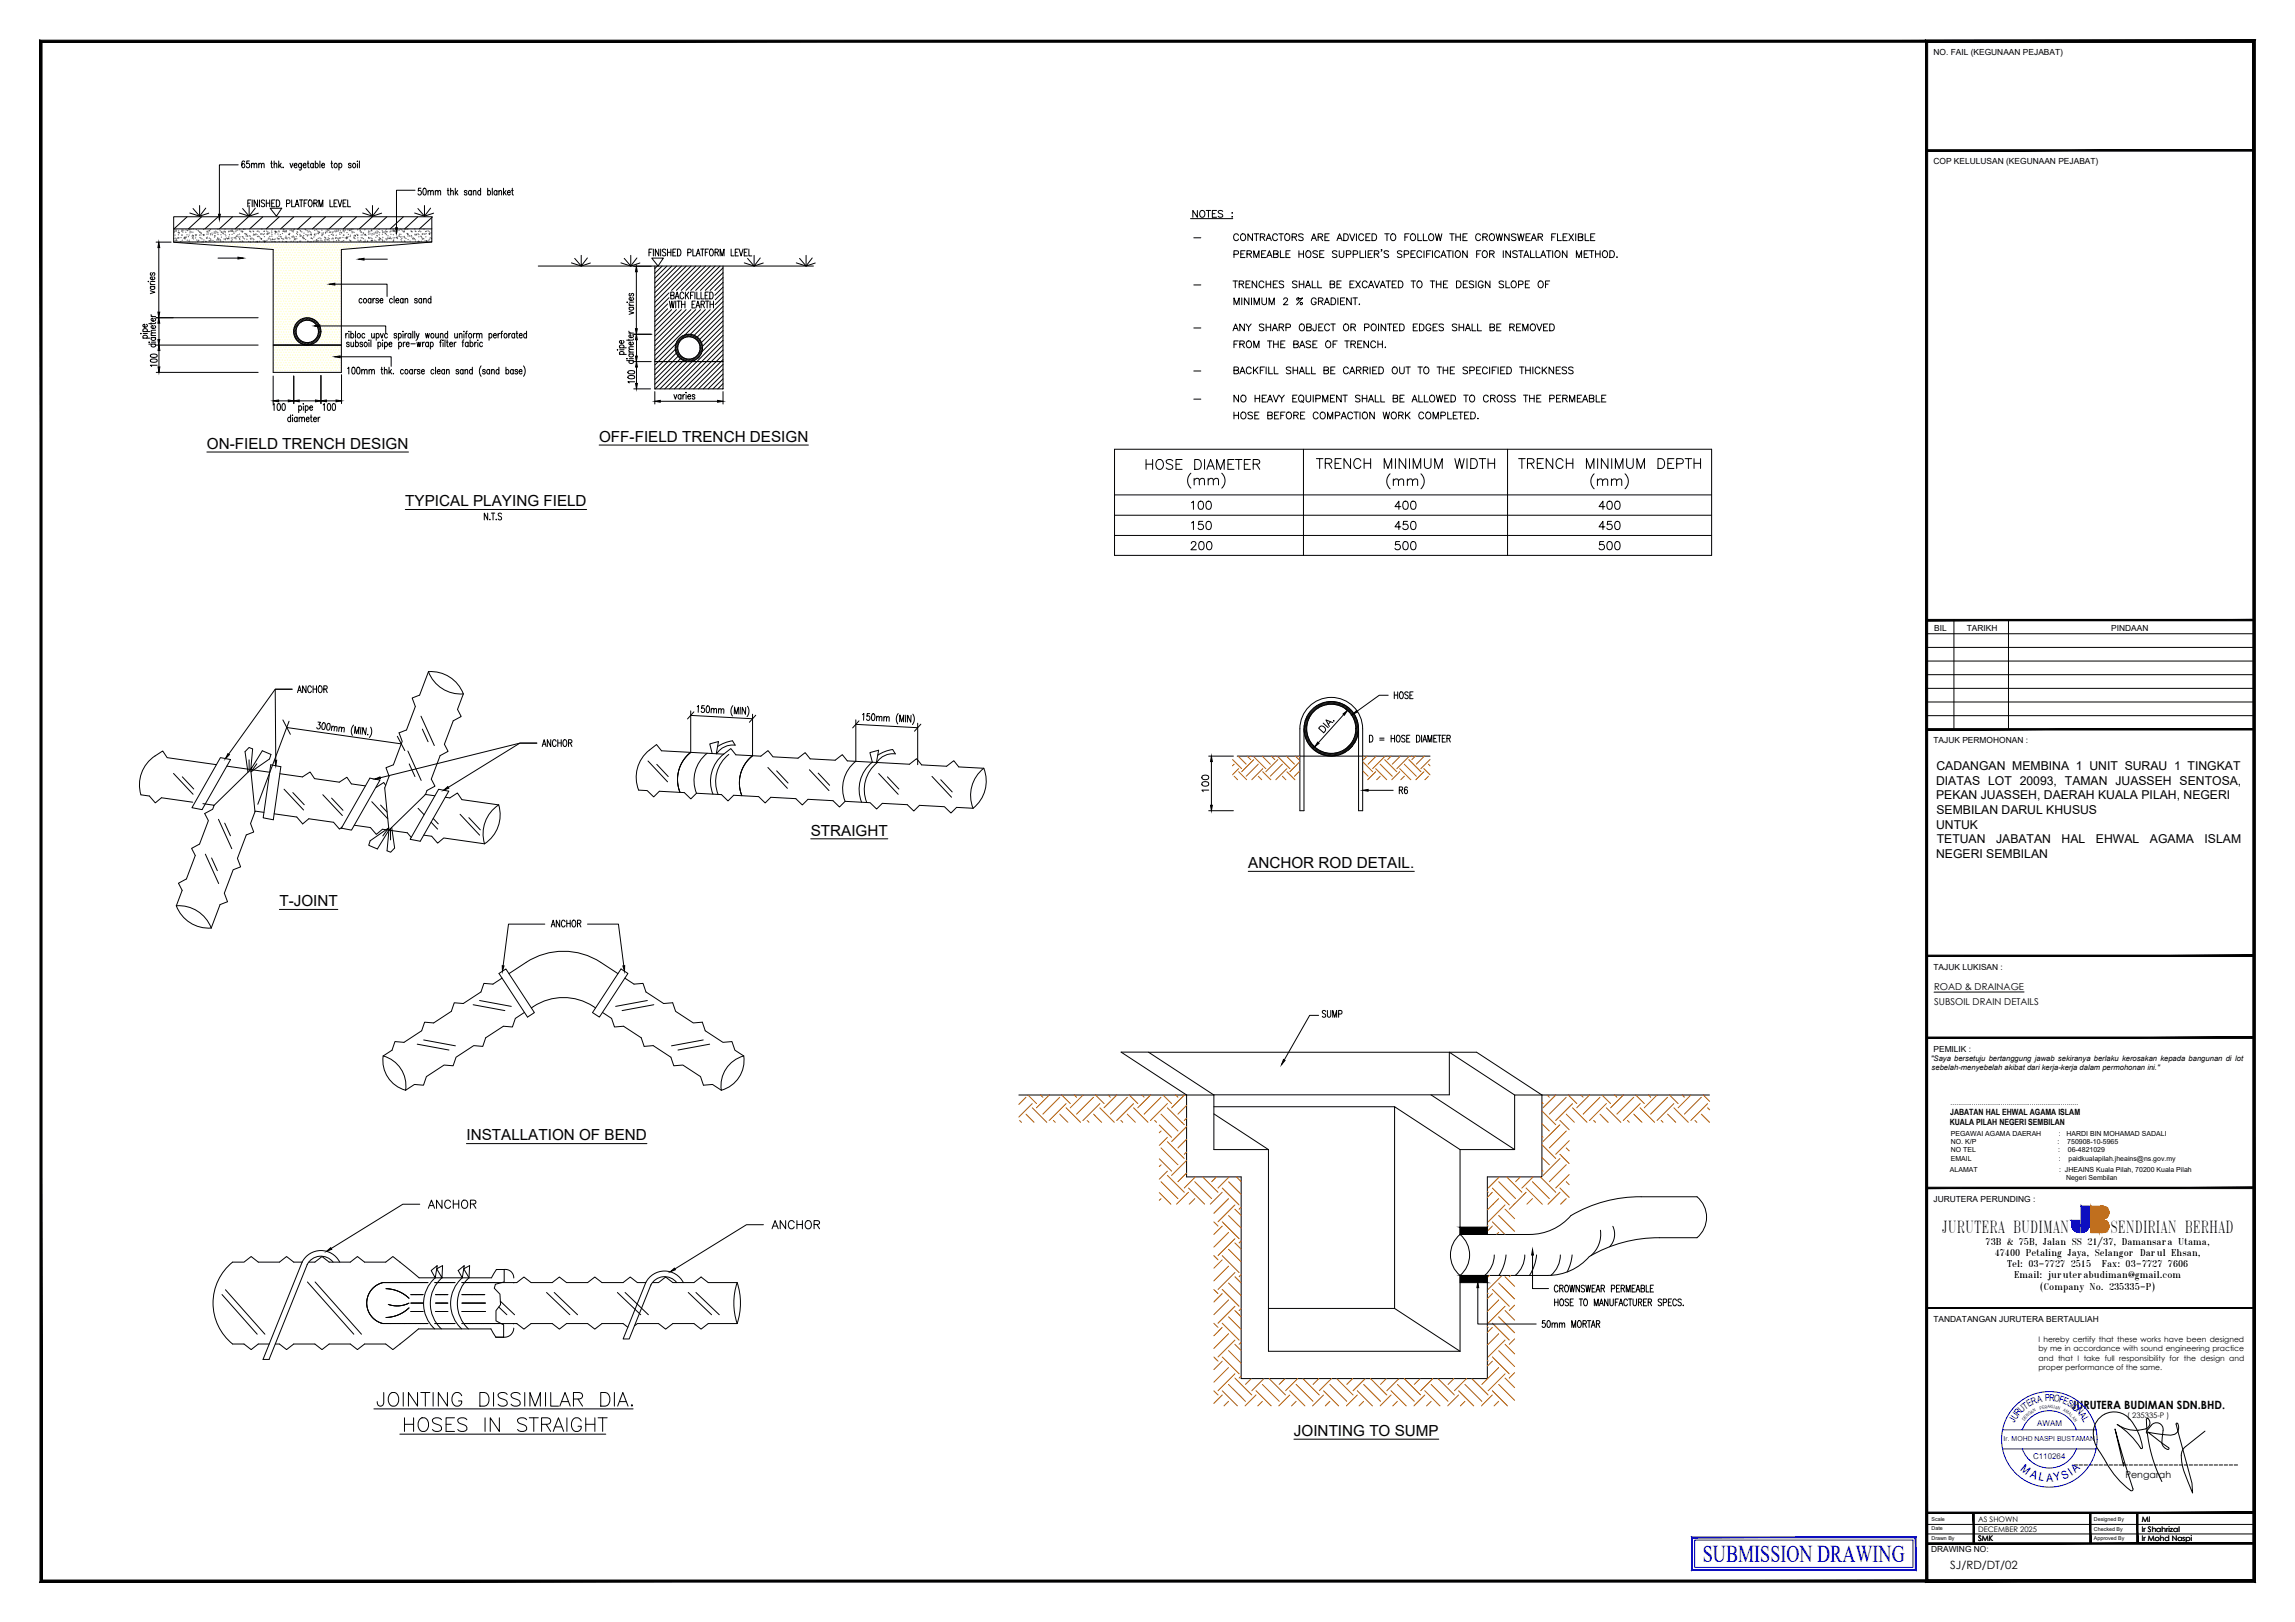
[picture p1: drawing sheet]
<svg xmlns="http://www.w3.org/2000/svg" width="841mm" height="594mm" viewBox="0 0 841 594" stroke-linecap="round" stroke-linejoin="round" font-family="sans-serif">
<defs><g id="words">
<text font-size="10.1" x="145.7" y="526.3">%%uHOSES IN STRAIGHT</text>
<g font-size="9.7">
<text x="507.3" y="180.3">(mm)</text>
<text x="582.1" y="180.3">(mm)</text>
</g>
<text font-size="9.3" x="434.3" y="179.9">(mm)</text>
<text font-size="8.9" fill="#00d" x="624" y="572">SUBMISSION DRAWING</text>
<g font-size="7.1">
<text x="419.1" y="173.2">HOSE DIAMETER</text>
<text x="481.5" y="172.9">TRENCH MINIMUM WIDTH</text>
<text x="555.6" y="172.9">TRENCH MINIMUM DEPTH</text>
</g>
<text font-size="6.6" x="155.9" y="443.8">ANCHOR</text>
<g font-size="6.2">
<text x="451.2" y="128.8">FROM THE BASE OF TRENCH.</text>
<text x="435.7" y="187.7">100</text>
<text x="510.5" y="187.7">400</text>
<text x="585.3" y="187.7">400</text>
<text x="435.7" y="195.1">150</text>
<text x="510.5" y="195.1">450</text>
<text x="585.3" y="195.1">450</text>
<text x="435.7" y="202.5">200</text>
<text x="510.5" y="202.5">500</text>
<text x="585.3" y="202.5">500</text>
<text x="511.9" y="292.1">R6</text>
<text x="281.9" y="451.2">ANCHOR</text>
</g>
<g font-size="6">
<text x="711.6" y="451.5">JURUTERA BUDIMAN</text>
<text x="773.4" y="451.5">SENDIRIAN BERHAD</text>
</g>
<g font-size="5.7">
<text x="451.2" y="89.3">CONTRACTORS ARE ADVICED TO FOLLOW THE CROWNSWEAR FLEXIBLE</text>
<text x="450.8" y="106.5">TRENCHES SHALL BE EXCAVATED TO THE DESIGN SLOPE OF</text>
<text x="451.2" y="112.9">MINIMUM 2 % GRADIENT.</text>
<text x="450.8" y="122.4">ANY SHARP OBJECT OR POINTED EDGES SHALL BE REMOVED</text>
<text x="58.9" y="135.5" transform="rotate(-90 58.9 135.5)">100</text>
<text x="233.9" y="141.5" transform="rotate(-90 233.9 141.5)">100</text>
<text x="451.2" y="138.3">BACKFILL SHALL BE CARRIED OUT TO THE SPECIFIED THICKNESS</text>
<text x="451.2" y="148.5">NO HEAVY EQUIPMENT SHALL BE ALLOWED TO CROSS THE PERMEABLE</text>
<text x="99.1" y="151.7">100</text>
<text x="117.5" y="151.7">100</text>
<text x="451.2" y="154.5">HOSE BEFORE COMPACTION WORK COMPLETED.</text>
<text x="108.3" y="255.1">ANCHOR</text>
<text x="510.1" y="257.2">HOSE</text>
<text x="201.1" y="340.8">ANCHOR</text>
<text x="483.7" y="373.9">SUMP</text>
<text x="564.1" y="487.5">50mm MORTAR</text>
</g>
<g font-size="5.6">
<text x="219.6" y="161.8">OFF-FIELD TRENCH DESIGN</text>
<text x="75.8" y="164.4">ON-FIELD TRENCH DESIGN</text>
<text x="148.5" y="185.4">TYPICAL PLAYING FIELD</text>
<text x="297.1" y="306">STRAIGHT</text>
<text x="457.4" y="318">ANCHOR ROD DETAIL.</text>
<text x="102.4" y="331.9">T-JOINT</text>
<text x="170.9" y="417.7">INSTALLATION OF BEND</text>
<text x="474.2" y="525.9">JOINTING TO SUMP</text>
</g>
<g font-size="4.5">
<text x="709.6" y="281.9">CADANGAN MEMBINA 1 UNIT SURAU 1 TINGKAT</text>
<text x="709.5" y="287.3">DIATAS LOT 20093, TAMAN JUASSEH SENTOSA,</text>
<text x="709.5" y="292.7">PEKAN JUASSEH, DAERAH KUALA PILAH, NEGERI</text>
<text x="709.6" y="298.1">SEMBILAN DARUL KHUSUS</text>
<text x="709.5" y="303.4">UNTUK</text>
<text x="709.7" y="308.8">TETUAN</text>
<text x="731.5" y="308.8">JABATAN</text>
<text x="755.5" y="308.8">HAL</text>
<text x="768.1" y="308.8">EHWAL</text>
<text x="787.9" y="308.8">AGAMA</text>
<text x="807.9" y="308.8">ISLAM</text>
<text x="709.5" y="314.2">NEGERI SEMBILAN</text>
</g>
<g font-size="4.2">
<text x="759.1" y="516.1">JURUTERA BUDIMAN SDN.BHD.</text>
<text x="714.7" y="574.7">SJ/RD/DT/02</text>
</g>
<g font-size="4.2" fill="#00d">
<text x="740.2" y="538.3" transform="rotate(38 740.2 538.3)">M</text>
<text x="760.6" y="539.4" transform="rotate(-44 760.6 539.4)">A</text>
<text x="743.8" y="540.9" transform="rotate(23 743.8 540.9)">A</text>
<text x="746.9" y="542.2" transform="rotate(11 746.9 542.2)">L</text>
<text x="749.9" y="542.7" transform="rotate(-2 749.9 542.7)">A</text>
<text x="752.9" y="542.6" transform="rotate(-12 752.9 542.6)">Y</text>
<text x="756.3" y="541.9" transform="rotate(-27 756.3 541.9)">S</text>
<text x="759.1" y="540.5" transform="rotate(-34 759.1 540.5)">I</text>
</g>
<g font-size="3.5">
<text x="708.8" y="362.6">ROAD &amp; DRAINAGE</text>
<text x="708.8" y="368.2">SUBSOIL DRAIN DETAILS</text>
<text x="778.9" y="541.4">Pengarah</text>
</g>
<g font-size="3.5" fill="#00d">
<text x="743.4" y="515.4" transform="rotate(-30 743.4 515.4)">E</text>
<text x="744.9" y="514.6" transform="rotate(-21 744.9 514.6)">R</text>
<text x="746.8" y="513.8" transform="rotate(-13 746.8 513.8)">A</text>
<text x="749.4" y="513.3" transform="rotate(-3 749.4 513.3)">P</text>
<text x="750.9" y="513.2" transform="rotate(4 750.9 513.2)">R</text>
<text x="752.5" y="513.2" transform="rotate(10 752.5 513.2)">O</text>
<text x="754.4" y="513.6" transform="rotate(17 754.4 513.6)">F</text>
<text x="755.7" y="514" transform="rotate(24 755.7 514)">E</text>
<text x="757.3" y="514.6" transform="rotate(31 757.3 514.6)">S</text>
<text x="758.6" y="515.4" transform="rotate(37 758.6 515.4)">I</text>
<text x="759.1" y="515.6" transform="rotate(44 759.1 515.6)">O</text>
<text x="738.3" y="521.3" transform="rotate(-63 738.3 521.3)">J</text>
<text x="738.8" y="520.2" transform="rotate(-55 738.8 520.2)">U</text>
<text x="739.8" y="518.8" transform="rotate(-51 739.8 518.8)">R</text>
<text x="741" y="517.4" transform="rotate(-43 741 517.4)">U</text>
<text x="742.1" y="516.3" transform="rotate(-34 742.1 516.3)">T</text>
<text x="760.5" y="516.9" transform="rotate(47 760.5 516.9)">N</text>
<text x="761.9" y="518.3" transform="rotate(55 761.9 518.3)">A</text>
<text x="762.9" y="519.7" transform="rotate(62 762.9 519.7)">L</text>
</g>
<g font-size="3.3">
<text x="727.6" y="456.1">73B &amp; 75B, Jalan SS 21/37, Damansara Utama,</text>
<text x="731" y="459.8">47400 Petaling Jaya, Selangor Darul Ehsan,</text>
<text x="735.5" y="464">Tel: 03-7727 2515</text>
<text x="770.3" y="464">Fax: 03-7727 7606</text>
<text x="738.1" y="468.1">Email: juruterabudiman@gmail.com</text>
<text x="747.7" y="472.5">(Company No. 235335-P)</text>
</g>
<g font-size="3.1">
<text x="708.5" y="20.2">NO. FAIL (KEGUNAAN PEJABAT)</text>
<text x="708.5" y="60.2">COP KELULUSAN (KEGUNAAN PEJABAT)</text>
<text x="708.8" y="231.2">BIL</text>
<text x="720.8" y="231.2">TARIKH</text>
<text x="773.7" y="231.2">PINDAAN</text>
<text x="708.5" y="272.2">TAJUK PERMOHONAN :</text>
<text x="708.5" y="355.2">TAJUK LUKISAN :</text>
<text x="708.5" y="385.2">PEMILIK :</text>
<text x="714.5" y="412.1">KUALA PILAH NEGERI SEMBILAN</text>
<text x="714.6" y="408.3">JABATAN HAL EHWAL AGAMA ISLAM</text>
<text x="708.5" y="440.2">JURUTERA PERUNDING :</text>
<text x="708.5" y="484.2">TANDATANGAN JURUTERA BERTAULIAH</text>
<text x="707.6" y="568.5">DRAWING NO:</text>
</g>
<g font-size="2.9" fill="#00d">
<text x="746.6" y="522.2">AWAM</text>
<text x="745" y="534.3">C110264</text>
</g>
<g font-size="2.8">
<text x="707.6" y="388.7">&quot;Saya bersetuju bertanggung jawab sekiranya berlaku kerosakan kepada bangunan di lot</text>
<text x="707.9" y="392.1">sebelah-menyebelah akibat dari kerja-kerja dalam permohonan ini.&quot;</text>
<text x="747" y="491.5">I hereby certify that these works have been designed</text>
<text x="747" y="494.9">by me in accordance with sound engineering practice</text>
<text x="747" y="501.7">proper performance of the same.</text>
<text x="747" y="498.3">and that I take full responsibility for the design and</text>
<text x="779.6" y="519.2">( 235335-P )</text>
<text x="724.9" y="557.5">AS SHOWN</text>
<text x="784.9" y="557.5">MI</text>
<text x="724.9" y="561.2">DECEMBER 2025</text>
<text x="784.9" y="561.2">Ir Shahrizal</text>
<text x="724.9" y="564.3">SMK</text>
<text x="784.9" y="564.3">Ir Mohd Naspi</text>
</g>
<g font-size="2.6">
<text x="436.7" y="88.2">-</text>
<text x="436.7" y="105.5">-</text>
<text x="436.7" y="121.4">-</text>
<text x="436.7" y="137.2">-</text>
<text x="436.7" y="147.5">-</text>
<text x="714.8" y="404.9">..................................................................</text>
<text x="714.9" y="415.9">PEGAWAI AGAMA DAERAH</text>
<text x="714.9" y="419">NO. K/P</text>
<text x="754" y="419">:</text>
<text x="754.5" y="415.9">:</text>
<text x="757.3" y="415.9">HARDI BIN MOHAMAD SADALI</text>
<text x="757.6" y="419">750908-10-5965</text>
<text x="714.9" y="425.2">EMAIL</text>
<text x="714.9" y="422.1">NO TEL</text>
<text x="754.2" y="422.1">:</text>
<text x="754.5" y="425.2">:</text>
<text x="757.8" y="422.1">06-4821029</text>
<text x="758" y="425.2">paidkualapilah.jheains@ns.gov.my</text>
<text x="714.6" y="429.2">ALAMAT</text>
<text x="754.6" y="429.2">: JHEAINS Kuala Pilah, 70200 Kuala Pilah</text>
<text x="757.1" y="432.3">Negeri Sembilan</text>
</g>
<text font-size="2.5" fill="#00d" x="734.3" y="528">Ir. MOHD NASPI BUSTAMAN</text>
<g font-size="2">
<text x="707.8" y="557.3">Scale</text>
<text x="767.3" y="557.2">Designed By</text>
<text x="707.8" y="560.5">Date</text>
<text x="767.3" y="560.6">Checked By</text>
<text x="767.3" y="563.9">Approved By</text>
<text x="707.8" y="564.1">Drawn By</text>
</g>
<g font-size="1.7" fill="#00d">
<text x="749.4" y="515.9" transform="rotate(-6 749.4 515.9)">R</text>
<text x="750.4" y="515.8">A</text>
<text x="751.2" y="515.8" transform="rotate(3 751.2 515.8)">K</text>
<text x="752" y="515.8" transform="rotate(8 752 515.8)">U</text>
<text x="753" y="515.9" transform="rotate(14 753 515.9)">A</text>
<text x="741.8" y="520.4" transform="rotate(-55 741.8 520.4)">D</text>
<text x="742.4" y="519.7" transform="rotate(-49 742.4 519.7)">E</text>
<text x="743" y="519.1" transform="rotate(-44 743 519.1)">N</text>
<text x="743.7" y="518.4" transform="rotate(-36 743.7 518.4)">G</text>
<text x="744.6" y="517.8" transform="rotate(-32 744.6 517.8)">A</text>
<text x="745.3" y="517.3" transform="rotate(-28 745.3 517.3)">N</text>
<text x="747.6" y="516.3" transform="rotate(-17 747.6 516.3)">P</text>
<text x="748.5" y="516.1" transform="rotate(-11 748.5 516.1)">E</text>
<text x="753.8" y="516.1" transform="rotate(17 753.8 516.1)">N</text>
<text x="756" y="516.9" transform="rotate(27 756 516.9)">A</text>
<text x="756.8" y="517.3" transform="rotate(35 756.8 517.3)">M</text>
<text x="757.8" y="518" transform="rotate(41 757.8 518)">A</text>
<text x="758.5" y="518.7" transform="rotate(43 758.5 518.7)">L</text>
<text x="759.2" y="519.3" transform="rotate(49 759.2 519.3)">A</text>
<text x="759.9" y="520" transform="rotate(55 759.9 520)">N</text>
</g>
</g></defs>
<!-- layer: 0 -->
<g fill="none" stroke="#000" stroke-width=".37">
<path d="M89.6 59.3l-.5-.3a1.53 1.53 0 0 0 .1 2.5 .74 .74 0 0 0 .5-.9 .74 .74 0 0 0-.9-.6l-.2 .6M91.4 59h-.9l-.1 1a.74 .74 0 0 1 1.1 .6 .74 .74 0 0 1-1.1 .6l-.1-.2M92.2 59.8v1.7M94.8 59.8v1.7M99.2 59.8h.6M99.5 59v2l.4 .5M100.5 59v2.5M102.1 59v2.5M103 59.8l-.9 1.2M106.3 59.8l.5 1.7 .5-1.7M110.5 59.8l-.1 2.3-.3 .2-.4-.1M112.6 59.8h.6"/>
<path d="M112.9 59v2l.1 .3 .3 .2M114.8 59.8v1.7M115.5 59v2.5M117.2 59v2.5M121.3 59.8h.6M121.5 59v2l.5 .5M122.7 59.9a.73 .73 0 0 1 .9 .7 .73 .73 0 0 1-.9 .7l-.3-.5zM124.2 59.8v2.5M129.5 59.9a.73 .73 0 0 1 .9 .7 .73 .73 0 0 1-.9 .7l-.3-.5zM131 59v.2zM131 59.9v1.6M131.7 59v2.5"/>
<path d="M90.8 74.4h.7M92 73.2h-1.2v2.5M92.2 60.3l.4-.5 .4 .1 .1 1.6M92.4 73.2v2.5M93.1 60.3l.5-.5 .4 .1 .1 1.6M94.4 73.2v2.5l-1.3-2.5v2.5M94.8 60.3l.5-.5 .4 .1 .1 1.6M95.1 73.2v2.5M95.8 60.3l.5-.5 .4 .1 .1 1.6M97 73.6l-.5-.4-.8 .4 .2 .6 .7 .3a.65 .65 0 0 1 .3 1 .65 .65 0 0 1-1 .1l-.2-.2M97.6 74.4h1.2M97.6 73.2v2.5"/>
<path d="M98.8 73.2v2.5M99.6 74.4h.7M100.5 60.3l.4-.5 .5 .1v1.6M100.7 73.2h-1.1v2.5h1.1M101.3 73.2a1.34 1.34 0 0 1 1.3 .9 1.34 1.34 0 0 1-.5 1.5l-.8 .1zM102.5 60.5l.6 1M103.8 61.2v.3zM105 74.5l1.1-.1v-1.1l-1.1-.1v2.5M106.9 73.2v2.5h1.1M107.8 60.5h1l-.1-.6a.73 .73 0 0 0-.9 .7 .73 .73 0 0 0 .9 .7l.1-.2M108.1 75.7l.7-2.5 .8 2.5M108.4 74.9h.9"/>
<path d="M109.7 73.2h1.3M110.4 73.2v2.5M110.5 60.1l-.2-.2a.73 .73 0 0 0-.9 .7 .73 .73 0 0 0 .9 .7l.2-.2M111.1 60.5h1l-.1-.6a.74 .74 0 0 0-.9 .7 .74 .74 0 0 0 .9 .7l.1-.2M111.4 74.4h.7M112.6 73.2h-1.2v2.5M113.3 73.3l.2-.1a1.31 1.31 0 0 1 .9 1.3 1.31 1.31 0 0 1-.9 1.2 1.73 1.73 0 0 1-.2-2.4zM114.8 60.1l-.1-.2a.74 .74 0 0 0-1 .7 .74 .74 0 0 0 1 .7l.1-.2M115 74.4l1.1-.1v-1l-1.1-.1v2.5M115.5 60.1l.2-.2a.73 .73 0 0 1 .9 .7 .73 .73 0 0 1-.9 .7l-.2-.2M115.6 74.4l.7 1.3M116.9 75.7v-2.5l.7 2.5 .7-2.5v2.5"/>
<path d="M117.9 60.5h1l-.1-.6a.74 .74 0 0 0-.9 .7 .74 .74 0 0 0 .9 .7l.1-.2M120.9 73.2v2.5h1.1M122.4 74.4h.7M123.6 73.2h-1.2v2.5h1.2M123.8 73.2l.8 2.5 .7-2.5M124.2 60.1l.2-.2a.74 .74 0 0 1 .9 .7 .74 .74 0 0 1-.9 .7l-.2-.2M125.7 74.4h.7M126.9 73.2h-1.2v2.5h1.2M127.4 73.2v2.5h1.1M128.7 60.1l-.4-.3-.6 .3 .9 .7v.5l-.6 .2-.3-.4M154.2 68.9h-.8l-.1 1.1a.74 .74 0 0 1 .9 .1 .74 .74 0 0 1 0 1 .74 .74 0 0 1-.9 .1l-.1-.2M155.2 69l.5-.1 .4 .5v1.6l-.4 .4-.6-.4z"/>
<path d="M156.8 70.2l.5-.4 .4 .1 .1 1.5M156.8 69.8v1.6M157.8 70.2l.5-.4 .4 .1 .1 1.5M159.5 70.2l.5-.4 .4 .1 .1 1.5M159.5 69.8v1.6M160.5 70.2l.4-.4 .5 .1 .1 1.5M163.9 69.8h.6M164.2 68.9v2.1l.4 .4M165.1 70.2l.5-.4 .4 .1 .1 1.5M165.1 68.9v2.5M166.8 68.9v2.5M167.2 70.5l.6 .9"/>
<path d="M167.7 69.8l-.9 1.2M171.1 70.1l-.3-.3-.7 .3 .9 .6v.6l-.5 .1-.4-.3M172.7 70.1l-.1-.2a.74 .74 0 0 0-1 .7 .74 .74 0 0 0 1 .7l.1-.2M172.7 69.8v1.6M173.4 70.2l.5-.4 .4 .1 .1 1.5M173.4 69.8v1.6M176.1 70.1l-.2-.2a.73 .73 0 0 0-.9 .7 .73 .73 0 0 0 .9 .7l.2-.2M176.1 68.9v2.5M178.7 70.1l.2-.2a.73 .73 0 0 1 .9 .7 .73 .73 0 0 1-.9 .7l-.2-.2M178.7 68.9v2.5M180.4 68.9v2.5M182.1 70.1l-.2-.2a.73 .73 0 0 0-.9 .7 .73 .73 0 0 0 .9 .7l.2-.2"/>
<path d="M182.1 69.8v1.6M182.8 70.2l.5-.4 .4 .1 .1 1.5M182.8 69.8v1.6M184.5 68.9v2.5M184.9 70.5l.6 .9M185.4 69.8l-.9 1.2M185.9 70.5h1.1l-.2-.6a.73 .73 0 0 0-.9 .7 .73 .73 0 0 0 .9 .7l.2-.2M187.5 69.8h.6M187.7 68.9v2.1l.1 .3 .4 .1M438.8 77.1v2.5l-1.7-2.5v2.5M439.9 77.4l.2-.2a1.17 1.17 0 0 1 1.5 1.1 1.17 1.17 0 0 1-1.5 1.2l-.5-.9zM442 77.1h1.7"/>
<path d="M442.8 77.1v2.5M444.3 78.3h.9M445.8 77.1h-1.5v2.5h1.5M448.1 77.4l-.6-.3-1.1 .3 .3 .6 1.4 .9v.3l-.6 .4-1.1-.4M451.5 77.9v.3zM451.5 79.3v.3zM197.2 97.4h100.9M237.8 92.4h.7M239 91.2h-1.2v2.5M239.4 91.2v2.5M241.4 91.2v2.5l-1.2-2.5v2.5M242.1 91.2v2.5"/>
<path d="M244 91.6l-.5-.4-.8 .4 .2 .6 .7 .3a.67 .67 0 0 1 .2 1.1 .67 .67 0 0 1-1.1-.2M244.6 92.4h1.3M244.6 91.2v2.5M245.9 91.2v2.5M246.6 92.4h.7M247.7 91.2h-1.1v2.5h1.1M248.3 91.2a1.34 1.34 0 0 1 1.3 .9 1.34 1.34 0 0 1-.4 1.5l-.9 .1zM252 92.5l1.1-.1v-1.1l-1.1-.1v2.5M253.9 91.2v2.5h1.1M255.2 93.7l.7-2.5 .7 2.5M255.4 92.9h.9M256.8 91.2h1.2"/>
<path d="M257.4 91.2v2.5M258.5 92.4h.7M259.6 91.2h-1.1v2.5M260.3 91.3l.2-.1a1.3 1.3 0 0 1 .9 1.3 1.3 1.3 0 0 1-.9 1.2 1.76 1.76 0 0 1-.2-2.4zM262 92.4l1.1-.1v-1l-1.1-.1v2.5M262.7 92.4l.6 1.3M263.9 93.7v-2.5l.7 2.5 .7-2.5v2.5M267.9 91.2v2.5h1.1M269.4 92.4h.7M270.6 91.2h-1.2v2.5h1.2M270.9 91.2l.7 2.5 .7-2.5M272.7 92.4h.8"/>
<path d="M273.9 91.2h-1.2v2.5h1.2M274.4 91.2v2.5h1.1M436.3 80.1h15.5M452.2 93.1l1.4-.1 .3-.3-.2-.6-1.5-.3v2.5M454.7 93h1M456.2 91.8h-1.5v2.5h1.5M457 93l1.4-.1 .1-.8-1.5-.3v2.5M457.8 93l.8 1.3M459.5 94.3v-2.5l.9 2.5 1-2.5v2.5M462.3 93h1M463.9 91.8h-1.6v2.5h1.6M464.2 94.3l1-2.5 .9 2.5"/>
<path d="M464.6 93.5h1.2M466.7 93l1.5-.1 .2-.6-.6-.5h-1.1v2.5l1.6-.2 .1-.6-.6-.5M469.2 91.8v2.5h1.4M471.3 93h.9M472.8 91.8h-1.5v2.5h1.5M476 93h1.7M476 91.8v2.5M477.7 91.8v2.5M479 92a1.17 1.17 0 0 1 1.5 1.1 1.17 1.17 0 0 1-1.5 1.1l-.5-.8 .1-1zM482.8 92.2l-.6-.4-1.1 .4 .3 .6 1.3 .6 .1 .6-.6 .3-1.1-.3M483.6 93h1M485.2 91.8h-1.6v2.5h1.6"/>
<path d="M489.9 92.2l-.6-.4-1 .4 .2 .6 1.3 .6 .1 .6-.6 .3-1-.3M490.8 91.8v1.8l.7 .7 .8-.3 .1-2.2M493.4 93.1l1.4-.1 .3-.3-.2-.6-1.5-.3v2.5M495.9 93.1l1.4-.1 .3-.3-.2-.6-1.5-.3v2.5M498.4 91.8v2.5h1.4M500.4 91.8v2.5M501.4 93h.9M502.9 91.8h-1.5v2.5h1.5M503.6 93l1.5-.1 .2-.6-.6-.5h-1.1v2.5M504.5 93l.8 1.3M506.4 91.5h-.3h.3l-.3 .6M508.9 92.2l-.6-.4-1.1 .4 .2 .6 1.2 .5 .3 .3v.4l-.6 .3-1.1-.3"/>
<path d="M513.7 92.2l-.5-.4-1.1 .4 .2 .6 1.2 .5 .2 .3v.4l-.5 .3-1.1-.3M514.6 93.1l1.4-.1 .3-.3-.2-.6-1.5-.3v2.5M517.1 93h.9M518.6 91.8h-1.5v2.5h1.5M521 92.4a.92 .92 0 0 0-1-.6 .92 .92 0 0 0-.8 1v.6a.92 .92 0 0 0 .8 .9 .92 .92 0 0 0 1-.6M521.8 91.8v2.5M522.8 93h.9M524.3 91.8h-1.5v2.5M524.9 91.8v2.5M527.6 92.4a.92 .92 0 0 0-1.1-.6 .92 .92 0 0 0-.7 1v.6a.92 .92 0 0 0 .7 .9 .92 .92 0 0 0 1.1-.6M528 94.3l1-2.5 .9 2.5M528.4 93.5h1.2"/>
<path d="M530.2 91.8h1.6M531 91.8v2.5M532.4 91.8v2.5M533.7 92a1.17 1.17 0 0 1 1.5 1.1 1.17 1.17 0 0 1-1.5 1.1l-.4-.8 .1-1zM537.7 91.8v2.5l-1.7-2.5v2.5M541.1 93h1M542.7 91.8h-1.6v2.5M543.4 92.2l.2-.2a1.17 1.17 0 0 1 1.5 1.1 1.17 1.17 0 0 1-1.5 1.1l-.4-.8zM545.9 93l1.4-.1 .3-.3-.2-.5-1.5-.3v2.5M546.7 93l.9 1.3M550.9 91.8v2.5M553.5 91.8v2.5l-1.7-2.5v2.5"/>
<path d="M556 92.2l-.6-.4-1.1 .4 .3 .6 1.3 .6 .1 .6-.6 .3-1.1-.3M556.5 91.8h1.7M557.3 91.8v2.5M558.4 94.3l.9-2.5 1 2.5M558.7 93.5h1.2M560.9 91.8v2.5h1.4M562.9 91.8v2.5h1.4M564.6 94.3l.9-2.5 1 2.5M564.9 93.5h1.2M566.7 91.8h1.7M567.6 91.8v2.5M569 91.8v2.5"/>
<path d="M570.3 92a1.17 1.17 0 0 1 1.5 1.1 1.17 1.17 0 0 1-1.5 1.1l-.5-.8v-.6zM574.2 91.8v2.5l-1.6-2.5v2.5M577.7 94.3v-2.5l.9 2.5 1-2.5v2.5M580.5 93h1M582.1 91.8h-1.6v2.5h1.6M582.4 91.8h1.7M583.3 91.8v2.5M584.7 93h1.7M584.7 91.8v2.5M586.4 91.8v2.5M587.4 92.2l.3-.2a1.17 1.17 0 0 1 1.4 1.1 1.17 1.17 0 0 1-1.4 1.1l-.5-.8zM589.9 91.8h.9a1.33 1.33 0 0 1 .8 1.3 1.33 1.33 0 0 1-.8 1.2h-.9z"/>
<path d="M592.4 94.2h.3zM132.6 109.7l-.1-.3a.73 .73 0 0 0-.9 .7 .73 .73 0 0 0 .9 .8l.1-.3M133.4 109.4a.73 .73 0 0 1 .9 .7 .73 .73 0 0 1-.9 .8l-.2-.6zM135.9 109.7l-.1-.3a.73 .73 0 0 0-.9 .7 .73 .73 0 0 0 .9 .8l.1-.3M135.9 109.3v1.7M136.7 109.3v1.7M137.4 109.3l-.5 .1-.2 .6M138.7 109.7l-.3-.4-.7 .4 .9 .6v.6l-.5 .1-.4-.4M139.2 110h1.1l-.2-.6a.74 .74 0 0 0-.9 .7 .74 .74 0 0 0 .9 .8l.2-.3M143.8 109.7l-.2-.3a.74 .74 0 0 0-.9 .7 .74 .74 0 0 0 .9 .8l.2-.3M144.4 108.5v2.5M145.1 110h1l-.2-.6a.73 .73 0 0 0-.9 .7 .73 .73 0 0 0 .9 .8l.2-.3"/>
<path d="M147.7 109.7l-.2-.3a.73 .73 0 0 0-.8 .7 .73 .73 0 0 0 .8 .8l.2-.3M147.7 109.3v1.7M148.4 109.8l.5-.5 .4 .1 .1 1.6M148.4 109.3v1.7M152.9 109.7l-.3-.4-.7 .4 .9 .6v.6l-.5 .1-.4-.4M154.5 109.7l-.2-.3a.73 .73 0 0 0-.9 .7 .73 .73 0 0 0 .9 .8l.2-.3M154.5 109.3v1.7M155.2 109.8l.5-.5 .4 .1 .1 1.6M155.2 109.3v1.7M157.9 109.7l-.2-.3a.74 .74 0 0 0-.9 .7 .74 .74 0 0 0 .9 .8l.2-.3M157.9 108.5v2.5M245.3 110.3l.5 2.5 .4-2.5 .4 2.5 .5-2.5"/>
<path d="M245.8 108.2l1.1-.2v-.9l-1.1-.1v2.5l1.2-.3 .1-.6-.5-.4M247.4 109.5l.7-2.5 .7 2.5M247.6 110.3v2.5M247.7 108.6h.9M248.1 110.3h1.2M248.7 110.3v2.5M249.8 110.3v2.5M249.8 111.5h1.2M250.5 107.6a.7 .7 0 0 0-.8-.6 .7 .7 0 0 0-.5 .9v.6a.7 .7 0 0 0 .5 1 .7 .7 0 0 0 .8-.6M251 110.3v2.5M251.2 107v2.5M251.6 108l.8 1.5"/>
<path d="M252.4 107l-1.2 1.6M253 108.2h.8M253.6 111.5h.7M254.2 107h-1.2v2.5M254.7 107v2.5M254.8 110.3h-1.2v2.5h1.2M255 112.8l.7-2.5 .8 2.5M255.3 111.9h.9M255.4 107v2.5h1M256.9 107v2.5h1.1M256.9 111.5l1.1-.1v-1l-1.1-.1v2.5M257.5 111.5l.7 1.3"/>
<path d="M258.4 108.2h.7M258.5 110.3h1.3M259.1 110.3v2.5M259.6 107h-1.2v2.5h1.2M260.1 107a1.34 1.34 0 0 1 1.3 .8 1.34 1.34 0 0 1-.4 1.6l-.9 .1zM260.2 111.5h1.3M260.2 110.3v2.5M261.5 110.3v2.5M126.7 122.1v1.7M127.4 135l.4-.5v2.5M127.4 122.1l-.4 .2-.3 .5M127.9 121.3v.2z"/>
<path d="M127.9 122.3v1.5M128 125.7l-.4-.4-.6 .4 .9 .6v.6l-.5 .1-.4-.4M128.6 122.5l.2-.2a.74 .74 0 0 1 .9 .7 .74 .74 0 0 1-.9 .7l-.2-.3M128.6 121.3v2.5M128.6 125.3l.1 1.6 .4 .1 .5-.5M129.2 134.6l.4-.1 .5 .5v1.5l-.5 .5-.6-.5zM129.6 125.3v1.7M130.3 121.3v2.5M130.3 125.7l.2-.3a.73 .73 0 0 1 .9 .8 .73 .73 0 0 1-.9 .7l-.2-.3M130.3 124.5v2.5M131 134.6l.4-.1 .4 .5v1.5l-.4 .5-.6-.5-.1-.9zM131.2 122.3a.74 .74 0 0 1 .9 .7 .74 .74 0 0 1-.9 .7l-.3-.6z"/>
<path d="M132.6 135.8l.4-.5 .5 .1v1.6M132.6 135.3v1.7M132.9 125.7l-.4-.4-.6 .4 .9 .6v.6l-.5 .1-.4-.4M133.5 135.8l.5-.5 .4 .1 .1 1.6M133.7 122.5l-.2-.2a.73 .73 0 0 0-.9 .7 .73 .73 0 0 0 .9 .7l.2-.3M133.7 125.4a.73 .73 0 0 1 .9 .8 .73 .73 0 0 1-.9 .7l-.3-.6zM135.2 124.5v.2zM135.2 125.4v1.6M135.2 135.8l.5-.5 .4 .1 .1 1.6M135.2 135.3v1.7M135.9 124.5v2.5M136.2 122.1l.1 1.6 .4 .1 .5-.5"/>
<path d="M136.2 135.8l.5-.5 .4 .1 .1 1.6M137.2 122.1v1.7M137.9 122.5l.2-.2a.73 .73 0 0 1 .9 .7 .73 .73 0 0 1-.9 .7l-.2-.3M137.9 122.1v2.5M138.5 125.7l.2-.3a.74 .74 0 0 1 .9 .8 .74 .74 0 0 1-.9 .7l-.2-.3M138.5 125.3v2.5M139.4 122.1l.5 1.7 .6-1.7M139.6 135.3h.6M139.9 134.5v2l.4 .5M140.2 124.5v.2zM140.2 125.4v1.6M140.9 135.8l.4-.5 .4 .1 .1 1.6"/>
<path d="M140.9 134.5v2.5M140.9 125.7l.2-.3a.73 .73 0 0 1 .9 .8 .73 .73 0 0 1-.9 .7l-.2-.3M140.9 125.3v2.5M142 122.5l-.2-.2a.73 .73 0 0 0-.9 .7 .73 .73 0 0 0 .9 .7l.2-.3M142.5 126h1.1l-.2-.6a.73 .73 0 0 0-.9 .8 .73 .73 0 0 0 .9 .7l.2-.3M142.6 134.5v2.5M142.9 136l.6 1M143.5 135.3l-.9 1.2M144.2 136.8v.2zM145.4 122.5l-.4-.4-.6 .4 .9 .6v.6l-.5 .1-.4-.4M146 122.5l.2-.2a.74 .74 0 0 1 .9 .7 .74 .74 0 0 1-.9 .7l-.2-.3M146 122.1v2.5"/>
<path d="M146.1 125.7l.2-.3a.74 .74 0 0 1 .9 .8 .74 .74 0 0 1-.9 .7l-.2-.3M146.1 125.3v2.5M147.7 121.3v.2zM147.7 122.3v1.5M147.8 125.3v1.7M147.8 135.7l-.2-.3a.73 .73 0 0 0-.9 .8 .73 .73 0 0 0 .9 .7l.2-.3M148.4 122.1v1.7M148.5 125.3l-.4 .1-.3 .6M148.6 135.4a.73 .73 0 0 1 .9 .8 .73 .73 0 0 1-.9 .7l-.2-.6zM148.9 126h1l-.1-.6a.73 .73 0 0 0-.9 .8 .73 .73 0 0 0 .9 .7l.1-.3M149.1 122.1l-.4 .2-.3 .5M150.6 122.5l-.2-.2a.73 .73 0 0 0-.9 .7 .73 .73 0 0 0 .9 .7l.2-.3"/>
<path d="M150.6 122.1v1.7M150.6 125.9h1.6M151.1 135.7l-.2-.3a.73 .73 0 0 0-.9 .8 .73 .73 0 0 0 .9 .7l.2-.3M151.1 135.3v1.7M151.3 121.3v2.5M151.8 135.3v1.7M152 121.3v2.5M152.5 122.1l.6 1.7 .5-1.7M152.6 135.3l-.5 .1-.3 .6M152.8 125.3l.4 1.7 .3-1.7 .4 1.7 .3-1.7M153.1 123.8l-.7 .8M153.9 135.7l-.4-.4-.6 .4 .9 .6v.6l-.5 .1-.4-.4"/>
<path d="M154.4 136h1.1l-.2-.6a.74 .74 0 0 0-.9 .8 .74 .74 0 0 0 .9 .7l.2-.3M154.9 125.3v1.7M155.6 125.3l-.5 .1-.2 .6M155.9 122.1l.4 1.7 .3-1.7 .4 1.7 .3-1.7M157 125.7l-.2-.3a.74 .74 0 0 0-.9 .8 .74 .74 0 0 0 .9 .7l.2-.3M157 125.3v1.7M157.7 125.7l.2-.3a.73 .73 0 0 1 .9 .8 .73 .73 0 0 1-.9 .7l-.2-.3M157.7 125.3v2.5M158.1 122.3a.73 .73 0 0 1 .9 .7 .73 .73 0 0 1-.9 .7l-.2-.6zM159 135.7l-.2-.3a.74 .74 0 0 0-.9 .8 .74 .74 0 0 0 .9 .7l.2-.3M159.6 134.5v2.5M159.7 122.1l.1 1.6 .4 .1 .4-.5"/>
<path d="M160.2 136h1.1l-.2-.6a.73 .73 0 0 0-.9 .8 .73 .73 0 0 0 .9 .7l.2-.3M160.6 122.1v1.7M161.1 125.3h.6M161.4 122.6l.4-.5 .4 .2 .1 1.5M161.4 122.1v1.7M161.8 124.5l-.3 .1-.1 .4v2M162.4 124.5v.2zM162.4 125.4v1.6M162.9 135.7l-.2-.3a.73 .73 0 0 0-.9 .8 .73 .73 0 0 0 .9 .7l.2-.3M162.9 135.3v1.7M163.1 124.5v2.5M163.6 125.3h.6"/>
<path d="M163.6 135.8l.5-.5 .4 .1 .1 1.6M163.6 135.3v1.7M163.9 124.5v2l.4 .5M164 122.5l-.1-.2a.73 .73 0 0 0-.9 .7 .73 .73 0 0 0 .9 .7l.1-.3M164 121.3v2.5M164.8 126h1l-.1-.6a.73 .73 0 0 0-.9 .8 .73 .73 0 0 0 .9 .7l.1-.3M166.5 125.3v1.7M166.6 122.1l.1 1.6 .5 .1 .4-.5M167.2 125.3l-.5 .1-.2 .6M167.6 122.1v1.7M168.1 135.7l-.4-.4-.6 .4 .9 .6v.6l-.5 .1-.4-.4M168.3 122.6l.5-.5 .4 .2 .1 1.5"/>
<path d="M168.3 122.1v1.7M169.3 125.3h.6M169.7 135.7l-.2-.3a.73 .73 0 0 0-.9 .8 .73 .73 0 0 0 .9 .7l.2-.3M169.7 135.3v1.7M170 121.3v.2zM170 122.3v1.5M170 124.5l-.4 .5v2M170.4 135.8l.5-.5 .4 .1 .1 1.6M170.4 135.3v1.7M170.6 122.1h.6M171.3 121.3l-.4 .1-.1 .4v2M171.6 125.7l-.2-.3a.73 .73 0 0 0-.9 .8 .73 .73 0 0 0 .9 .7l.2-.3"/>
<path d="M171.6 125.3v1.7M172 122.3a.73 .73 0 0 1 .9 .7 .73 .73 0 0 1-.9 .7l-.3-.6zM172.3 125.7l.1-.3a.74 .74 0 0 1 1 .8 .74 .74 0 0 1-1 .7l-.1-.3M172.3 124.5v2.5M173.1 135.7l-.2-.3a.74 .74 0 0 0-.9 .8 .74 .74 0 0 0 .9 .7l.2-.3M173.1 134.5v2.5M173.5 122.1v1.7M174 125.3v1.7M174.2 122.1l-.4 .2-.3 .5M174.7 122.6l.4-.5 .5 .2v1.5M174.7 122.1v1.7M174.7 125.3l-.5 .1-.2 .6"/>
<path d="M175.1 124.5v.2zM175.1 125.4v1.6M175.6 122.6l.5-.5 .4 .2 .1 1.5M176.3 134a3.2 3.2 0 0 0 0 3.8M176.8 125.7l-.2-.3a.74 .74 0 0 0-.9 .8 .74 .74 0 0 0 .9 .7l.2-.3M177.8 135.7l-.3-.4-.7 .4 .9 .6v.6l-.5 .1-.4-.4M179.2 122.5l.2-.2a.73 .73 0 0 1 .9 .7 .73 .73 0 0 1-.9 .7l-.2-.3M179.2 122.1v2.5M179.4 135.7l-.1-.3a.74 .74 0 0 0-1 .8 .74 .74 0 0 0 1 .7l.1-.3M179.4 135.3v1.7M180.1 135.8l.5-.5 .4 .1 .1 1.6M180.1 135.3v1.7"/>
<path d="M180.8 122.8h1.1l-.2-.5a.73 .73 0 0 0-.9 .7 .73 .73 0 0 0 .9 .7l.2-.3M182.5 122.1v1.7M182.8 135.7l-.2-.3a.73 .73 0 0 0-.9 .8 .73 .73 0 0 0 .9 .7l.2-.3M182.8 134.5v2.5M183.2 122.1l-.4 .2-.3 .5M183.5 122.1h.6M184.2 121.3l-.4 .5v2M184.9 122.3a.73 .73 0 0 1 .9 .7 .73 .73 0 0 1-.9 .7l-.2-.6zM185.4 135.7l.2-.3a.73 .73 0 0 1 .9 .8 .73 .73 0 0 1-.9 .7l-.2-.3M185.4 134.5v2.5M186.4 122.1v1.7M187.2 122.1l-.5 .2-.3 .5"/>
<path d="M188.1 135.7l-.2-.3a.73 .73 0 0 0-.9 .8 .73 .73 0 0 0 .9 .7l.2-.3M188.1 135.3v1.7M188.6 122.5l-.2-.2a.73 .73 0 0 0-.9 .7 .73 .73 0 0 0 .9 .7l.2-.3M188.6 122.1v1.7M189.1 122.1h.7M189.4 121.3v2l.1 .4 .3 .1M189.7 135.7l-.4-.4-.6 .4 .9 .6v.6l-.5 .1-.4-.4M190.2 136h1.1l-.2-.6a.74 .74 0 0 0-.9 .8 .74 .74 0 0 0 .9 .7l.2-.3M190.3 122.8h1.1l-.2-.5a.73 .73 0 0 0-.9 .7 .73 .73 0 0 0 .9 .7l.2-.3M191.8 134a3.2 3.2 0 0 1 0 3.8M193 122.5l-.2-.2a.73 .73 0 0 0-.9 .7 .73 .73 0 0 0 .9 .7l.2-.3M193 121.3v2.5"/>
<path d="M106.5 153.2l-.2-.3a.74 .74 0 0 0-.9 .7 .74 .74 0 0 0 .9 .7l.2-.2M106.5 152v2.5M107.2 152.9v1.6M108.9 153.2l-.2-.3a.74 .74 0 0 0-.9 .7 .74 .74 0 0 0 .9 .7l.2-.2M108.9 152.8v1.7M109.5 149l.2-.2a.74 .74 0 0 1 .9 .7 .74 .74 0 0 1-.9 .7l-.2-.3M109.5 148.6v2.5M109.6 153.3l.5-.5 .4 .1 .1 1.6M109.6 152.8v1.7M110.6 153.3l.4-.5 .5 .1 .1 1.6M111.2 147.8v.2zM111.2 148.8v1.5"/>
<path d="M111.9 149l.2-.2a.73 .73 0 0 1 .9 .7 .73 .73 0 0 1-.9 .7l-.2-.3M111.9 148.6v2.5M112.2 153.5h1.1l-.2-.6a.73 .73 0 0 0-.9 .7 .73 .73 0 0 0 .9 .7l.2-.2M113.5 149.3h1.1l-.2-.5a.73 .73 0 0 0-.9 .7 .73 .73 0 0 0 .9 .7l.2-.3M113.7 152.8h.6M114 152v2l.4 .5M114.9 153.5h1.1l-.2-.6a.73 .73 0 0 0-.9 .7 .73 .73 0 0 0 .9 .7l.2-.2M116.6 152.8v1.7M247 144.5l.5 1.7 .5-1.7M249.6 144.9l-.2-.3a.74 .74 0 0 0-.9 .7 .74 .74 0 0 0 .9 .8l.2-.3M249.6 144.5v1.7M250.3 144.5v1.7"/>
<path d="M251 144.5l-.5 .1-.2 .6M251.4 143.7v.2zM251.4 144.6v1.6M252 145.2h1.1l-.2-.6a.73 .73 0 0 0-.9 .7 .73 .73 0 0 0 .9 .8l.2-.3M254.6 144.9l-.3-.4-.6 .4 .8 .6v.6l-.5 .1-.3-.4M408.4 164.5h218.8v38.9h-218.8zM477.7 164.5v38.9M552.5 164.5v38.9M178.7 187.9v2.5l-1.2-2.5v2.5M179.5 190.2v.2zM180.1 187.9h1.2M180.7 187.9v2.5"/>
<path d="M181.8 190.2v.2zM183.8 188.3l-.4-.4-.8 .4 .1 .6 .7 .3a.66 .66 0 0 1 .2 1.1 .66 .66 0 0 1-1-.2M408.4 196.1h218.8M408.4 188.7h218.8M408.4 181.3h218.8M157 246a12.7 12.7 0 0 0 12.8 8.2M157 246a12.7 12.7 0 0 1 12.8 8.2M157 246l-3.2 8.6-2.8 1.1 1.2 3.1-3.2 8.6-2.8 1 1.2 3.1-3.2 8.6-2.8 1.1 1.2 3.1-1.6 4.3 1.5 15.5 13.4-13.1 .6-1.5 2.9-1.6-1.4-2.5 3.3-8.6 2.9-1.6-1.3-2.6 3.2-8.6 2.9-1.6-1.3-2.6 2.1-5.6M255.5 258.9l.5-.5-.1 2.5M258.1 258.5l-.9-.1-.1 1.1a.74 .74 0 0 1 1 .2 .74 .74 0 0 1-.1 .9 .74 .74 0 0 1-1 .1l-.1-.2M259.1 258.6l.4-.1 .5 .5-.1 1.6-.5 .4-.6-.5zM260.6 259.9l.5-.5 .4 .2 .1 1.5"/>
<path d="M260.7 259.4l-.1 1.7M261.6 259.9l.5-.4 .4 .1v1.6M263.3 259.5v1.7M268.6 258.4a3.2 3.2 0 0 0-.2 3.8M271.3 259l-.1 2.5M273.3 259.1l-.1 2.5-1.2-2.5-.1 2.5M273.9 258.7a3.1 3.1 0 0 1-.1 3.8M482.5 258.5l-3.1 3.1M483.5 257.9l-4.7 4.7M484.3 257.6l-5.8 5.8M485 257.4l-2.1 2M485.6 257.2l-1.6 1.6"/>
<path d="M486.1 257.1l-1.4 1.4M486.6 257l-1.2 1.3M487.1 257l-1.1 1.1M487.6 256.9l-1.1 1.1M488 256.9l-1 1.1M488.5 257l-1 1M488.9 257l-1 .9M489.3 257l-.9 1M489.7 257.1l-.9 .9M490 257.2l-.8 .8M490.4 257.3l-.9 .8M490.7 257.4l-.8 .8"/>
<path d="M491.1 257.5l-.8 .8M491.4 257.6l-.8 .8M491.7 257.7l-.8 .8M492 257.8l-.7 .8M492.3 258l-.7 .7M492.6 258.1l-.7 .8M492.9 258.3l-.7 .7M493.2 258.5l-.8 .7M493.4 258.6l-.7 .8M493.7 258.8l-.7 .7M493.9 259l-.7 .7M494.2 259.2l-.7 .7"/>
<path d="M494.4 259.4l-.7 .7M494.7 259.6l-.7 .7M494.9 259.8l-.7 .7M508.7 254.6h-3.3l-8 5.9M80.8 277.5l3.7 .7-10.5 18.3-3.7-.7zM83.8 276.2l17.1-23.8h6.2h-6.2l.2 26.1M91.3 278.3v4.1M94.1 279.7l-2.1 3 6.8-4.7 .5-1.7-3.2-1.3-4.2 6.9 .7-7.6-1.3-.5-1.5 1.5 1.1 7.6M103.7 263.7l2.7 5.3M105.1 266.5l42 6M105.9 264.2l-11.4 30.4M116.5 264.5l1 .1-.7 .9a.72 .72 0 0 1 .5 1.1 .72 .72 0 0 1-1.2-.2"/>
<path d="M118.4 264.8l.2-.1a1.44 1.44 0 0 1-.3 2.5l-.2-.1-.2-1zM120.1 265h.5l.4 .5-.2 1.5-.5 .4-.6-.5zM121.6 266.4l.5-.4 .4 .2-.1 1.5M121.6 265.9l-.2 1.7M122.6 266.5l.5-.4 .4 .2-.1 1.5M124.2 266.7l.5-.4 .5 .2-.1 1.5M124.3 266.2l-.2 1.7M125.2 266.8l.5-.4 .4 .2v1.5M129.6 265.6a3.2 3.2 0 0 0-.5 3.7M129.9 268.6l.3-2.5 .4 2.6 1-2.4-.3 2.5M132.3 266.4l-.3 2.5M134.2 266.6l-.3 2.5-.9-2.6-.3 2.4"/>
<path d="M134.8 269l-.1 .2zM135.8 266.3a3.2 3.2 0 0 1-.5 3.8M145.6 269.7l2.7 5.2M149.5 275.1l4.8 10.7M150 279.8l2.1 4.6M154.3 262.3l4.9 10.8M154.8 267l2.1 4.7M198.7 273.4l.7-2.5 .7 2.5M199 272.6h.9M201.8 270.9v2.5l-1.2-2.5v2.5M203.8 271.5a.7 .7 0 0 0-.9-.6 .7 .7 0 0 0-.5 1v.6a.7 .7 0 0 0 .5 .9 .7 .7 0 0 0 .9-.6M204.4 270.9v2.5"/>
<path d="M204.4 272.1h1.3M205.7 270.9v2.5M206.6 271l.2-.1a1.31 1.31 0 0 1 .9 1.3 1.31 1.31 0 0 1-.9 1.2 1.73 1.73 0 0 1-.2-2.4zM208.3 272.1l1.1-.1v-1l-1.1-.1v2.5M209 272.1l.6 1.3M237.5 278.7l7.1 7.7M238 274.7a12.7 12.7 0 0 0-4 14.7l3.2 .2 2.4 2.3 2-2.1 9.2 .5 2.4 2.3 2-2.1M238 274.7l2.6-2 1.8 2.3 22.8 1.2M240.7 280l4.2 4.4M249.7 279.7l-.2 .4M249.7 279.6v.1M249.8 279.6h.1"/>
<path d="M250.1 279.1l-.3 .4M250.2 278.7l-.1 .3M250.3 278.7h.1M250.8 278l-.5 .6M250.9 277.8l-.1 .2M251.1 277.6l-.2 .2M251.2 277.4l-.1 .2M251.3 277.3v.1M251.5 277.1l-.2 .2M251.7 276.8l-.2 .3M252 276.6l-.2 .2M252.1 276.5h-.1"/>
<path d="M252.2 276.4l-.1 .1M252.3 276.2l-.1 .1M252.5 276.1l-.1 .1M252.6 276l-.1 .1M252.7 275.9l-.1 .1M253.1 260.4v15.2l-.4 .3M253.1 262l22.7 1.3M254.3 260.7l-2.4 2.6M259.2 275.9a12.7 12.7 0 0 0-4 14.6M261 276l-.9-3.5 3.2-.9-.8 4.5M263 273.4a13.4 13.4 0 0 1 5.4-2.1l1 1.6a7 7 0 0 0-6.8 3.2M263.3 260l.5-.4 .4 .1 .1 1.5"/>
<path d="M264.3 260.1l.5-.5 .4 .1v1.6M265.2 276.2a12.7 12.7 0 0 0-3.9 14.7M265.2 276.2l2.6-2 1.9 2.3 9.1 .5 2.6-2.1 1.9 2.3 9.1 .5 2.7-2 1.8 2.2 9.2 .5 2.6-2 1.8 2.3 22.8 1.2 2.6-2 1.8 2.3 9.2 .5 2.6-2.1 1.9 2.3 9.1 .5M267.1 276.3a12.7 12.7 0 0 0-3.9 14.7M269.1 261.4l.1-2.5 .6 2.6 .8-2.5-.1 2.5M273 279.9l-.6 .9M273.1 279.7l-.1 .2M273.1 279.7h.1M273.2 279.5l-.1 .1M273.4 279.2l-.2 .3M273.5 279.1v.1M273.7 278.8l-.2 .3"/>
<path d="M273.8 278.8h-.1M273.9 278.7h-.1M274 278.5l-.1 .2M274.5 277.9l-.5 .6M274.6 277.8v.1M275.4 277.1l-.8 .7M275.5 277l-.1 .1M275.6 276.9l-.1 .1M275.7 276.9h.1M275.8 261.6l-.1 15.2M277 262l-2.4 2.5M313.6 263.6v15.2a12.7 12.7 0 0 0-3.9 14.7"/>
<path d="M313.6 265.3l22.7 1.2M314.8 264l-2.3 2.6M316.1 261.8l.5-.5-.1 2.5M318.7 261.4l-.9-.1-.1 1.1a.74 .74 0 0 1 1.1 .6 .74 .74 0 0 1-1.2 .6l-.1-.2M319.7 261.5l.4-.1 .5 .5-.1 1.6-.5 .4-.6-.5zM321.2 279.3l.8-4.5-3.2 .8 .9 3.6a12.7 12.7 0 0 0-4 14.6M321.2 262.8l.5-.5 .4 .2 .1 1.5M321.3 262.3l-.1 1.7M321.6 279.3a12.7 12.7 0 0 0-4 14.6M322.2 262.8l.5-.4 .4 .1v1.6M323.9 262.9l.5-.5 .4 .2 .1 1.5M323.9 262.4v1.7"/>
<path d="M324.9 262.9l.5-.4 .4 .1v1.6M327.1 274.5a13.4 13.4 0 0 0-5.5 2.1M327.1 274.5l1 1.6a7 7 0 0 0-6.8 3.2M329.2 261.3a3.2 3.2 0 0 0-.2 3.8M329.7 264.3l.1-2.5 .6 2.6 .8-2.5-.1 2.5M331.9 261.9l-.1 2.5M333.9 262l-.1 2.5-1.2-2.5-.1 2.5M334.5 261.6a3.2 3.2 0 0 1-.1 3.8M336.3 264.9v15.2M337.5 265.2l-2.4 2.6M442.9 276.9h9.1M443.9 278.9v16"/>
<path d="M453.4 276.9h70.7M477.9 266.9v30h-1.5v-30a11.5 11.5 0 0 1 11.5-11.5 11.5 11.5 0 0 1 11.4 11.5l.1 30h-1.5v-30M478.9 266.6l-1 1M478.9 267l-1 1M478.9 267.4l-.9 1M478.9 266.1l-1 1M478.9 267.9l-.9 .8M479 265.6l-1.1 1.1M479 268.2l-.9 .9M479 268.6l-.8 .9M479.1 265.1l-1.2 1.1M479.1 269l-.8 .8"/>
<path d="M479.2 269.3l-.8 .8M479.2 264.5l-1.3 1.2M479.3 269.7l-.8 .8M479.4 270l-.8 .8M479.4 263.8l-1.4 1.4M479.5 270.3l-.7 .8M479.7 270.6l-.8 .8M479.7 263l-1.6 1.7M479.8 270.9l-.7 .8M480 271.2l-.8 .8M480.1 271.5l-.7 .7M480.3 271.8l-.8 .7"/>
<path d="M480.3 262l-2 2.1M480.4 272l-.7 .8M480.6 272.3l-.7 .7M480.8 272.6l-.7 .7M481 272.8l-.7 .7M481.2 273l-.7 .7M481.5 273.3l-.8 .7M481.7 273.5l-.7 .7M481.9 273.7l-.7 .7M482.1 273.9l-.7 .7M482.4 274.1l-.7 .7M482.6 274.3l-.7 .7"/>
<path d="M482.9 274.5l-.7 .7M483.2 274.6l-.8 .8M483.5 274.8l-.8 .7M483.8 274.9l-.8 .8M484 275.1l-.7 .7M484.3 275.2l-.7 .8M484.7 275.4l-.8 .7M485 275.5l-.8 .7M485.3 275.6l-.8 .8M485.7 275.7l-.8 .8M486 275.8l-.8 .8M486.4 275.8l-.8 .9"/>
<path d="M486.8 275.9l-.9 .8M487.2 275.9l-.9 .9M487.6 275.9l-.9 1M488.1 275.9l-1 1M488.5 275.9l-1 1M489 275.9l-1.1 1M489.5 275.8l-1.1 1.1M490.1 275.7l-1.2 1.2M490.7 275.5l-1.3 1.3M491.5 275.2l-1.6 1.5M492.4 274.7l-1.9 1.9M495.1 260l-.7 .8"/>
<path d="M495.3 260.3l-.7 .7M495.5 260.5l-.7 .7M495.7 273.2l-1.6 1.5M495.7 260.8l-.7 .7M495.9 261l-.7 .7M496.1 261.3l-.7 .7M496.3 261.5l-.7 .8M496.4 261.8l-.7 .7M496.6 271.8l-3.8 3.9M496.6 262.1l-.7 .7M496.8 262.4l-.8 .7M496.9 262.7l-.8 .7"/>
<path d="M497 271l-5.1 5.1M497 263l-.7 .7M497.2 263.3l-.8 .8M497.3 263.6l-.8 .8M497.3 270.2l-6.2 6.2M497.4 263.9l-.8 .9M497.5 264.3l-.8 .8M497.5 269.6l-1.8 1.8M497.6 264.6l-.9 .9M497.6 269l-1.5 1.5M497.7 265l-.9 .9M497.7 265.4l-.9 .9"/>
<path d="M497.7 268.5l-1.3 1.3M497.8 265.8l-.9 .9M497.8 268l-1.2 1.2M497.8 266.2l-.9 .9M497.8 266.6l-1 1M497.8 267.5l-1.1 1.1M497.9 267l-1.1 1.1M501.8 269.3a1.34 1.34 0 0 1 1.3 .9 1.34 1.34 0 0 1-.4 1.5l-.9 .1zM505.6 270.4h1.6M505.6 271.1h1.6M509.8 269.3v2.5M509.8 270.5h1.2"/>
<path d="M511 269.3v2.5M512 269.4l.2-.1a1.3 1.3 0 0 1 .9 1.2 1.3 1.3 0 0 1-.9 1.3 1.76 1.76 0 0 1-.2-2.4zM514.9 269.6l-.5-.3-.8 .3 .2 .6 .7 .4a.67 .67 0 0 1 .2 1.1 .67 .67 0 0 1-1.1-.3M515.5 270.5h.7M516.7 269.3h-1.2v2.5h1.2M519.1 269.3a1.34 1.34 0 0 1 1.3 .9 1.34 1.34 0 0 1-.4 1.5l-.9 .1zM521 269.3v2.5M521.4 271.8l.7-2.5 .7 2.5M521.7 270.9h.9M523.3 271.8v-2.5l.7 2.5 .7-2.5v2.5M525.4 270.5h.7M526.6 269.3h-1.2v2.5h1.2"/>
<path d="M526.8 269.3h1.3M527.5 269.3v2.5M528.5 270.5h.8M529.7 269.3h-1.2v2.5h1.2M530.2 270.5l1.1-.1v-1l-1.1-.1v2.5M530.9 270.5l.6 1.3M63.6 283.3l7.2 7.6M66.8 284.5l4.2 4.5M74.4 294.3l4.1 .6-.6 1.5-2.9 1.6 1.4 2.6-3.3 8.6-2.9 1.5 1.4 2.6-3.3 8.6-2.9 1.6 1.4 2.6-2.2 5.7M79.3 280.1l-18-2.6-1.7-2.4a14.3 14.3 0 0 0-8.2 9.8l-.2 3.7 .4 2.5 3.1 .5 2.2 2.5 2.3-1.9 11.4 1.6M83.1 280.6l8.8 1.3M91.9 281.9l-13.4 13"/>
<path d="M91.9 281.9l1.5 15.4M91.9 281.9l6.9 .9M96.7 297.5l-3.2-.4-1.7 4.5 1.2 3.1-2.7 1.1-3.3 8.6 1.2 3.1-2.8 1.1-3.2 8.5 1.2 3.2-2.8 1-3.2 8.6M99.2 280.1l3.7 .7-2.7 19.5-3.8-.8zM100.5 298.1l8.3 1.1 2.1 2.6 2.3-1.9 9 1.3 2.2 2.5 .9-.8M102.6 283.4l8.2 1.2 2.8-1.9 1.7 2.5 9 1.3 2.8-1.8 1.7 2.4 5.1 .7M104.1 289.1l7.2 7.6M107.3 290.3l4.2 4.5M118.3 291.1l7.2 7.6M121.5 292.3l4.2 4.5M135.5 285l3.8 .7-10.5 18.3-3.7-.7zM136.2 293.6l5.9 6.3"/>
<path d="M139.3 284.9l51.2-12.7h6.2h-6.2l-26.2 16.2M139.5 294.9l2.4 2.5M141.3 287.6l-.7-1-2.8 1.8M153.2 296.1l2.2 2.3M155.8 291l3.6 .5M158.8 299.8l1.8 2M160.7 289.1l3.8 .7-10.5 18.3-3.7-.7zM163.2 292l1.6 .3 2.8-1.9 1.7 2.5 13.5 1.9M168.6 298.2l7.2 7.7M171.8 299.5l4.2 4.4M182.7 294.8a12.7 12.7 0 0 1-5.1 14.3M182.7 294.8a12.7 12.7 0 0 0-5.1 14.3"/>
<path d="M248.3 286.3v.3M248.3 286.3h.1M248.3 286.6v.1M248.3 286.7l.1 .2M248.4 286.9v.3M248.4 287.3h.1M248.4 287.4h.1M248.4 287.5h.1M248.5 287.6h.1M248.5 287.6v.1M248.5 287.7v.1M248.5 283.3l-.2 2.9"/>
<path d="M248.5 283.2h.1M248.5 287.8l.1 .6M248.5 283v.1M248.6 282.9h.1M248.6 282.7v.2M248.6 282.6v.1M248.6 288.5h.1M248.7 288.6h.1M248.7 288.7v.1M248.7 288.8v.1M248.8 288.9v.1M248.8 289v.1"/>
<path d="M248.8 289.1v.1M248.8 289.2l.1 .1M248.9 289.3h.1M248.9 289.4h.1M248.9 289.5h.1M248.9 289.6l.1 .1M249 281.4l-.4 1.2M249 289.7l.2 .5M249.1 281.2l-.1 .2M249.3 280.5l-.2 .6M249.4 280.4l-.1 .1M249.4 280.2v.2"/>
<path d="M249.5 280.1v.1M255.2 290.5l9.2 .5 2.4 2.4 2.1-2.1 9.1 .5 2.4 2.3 2.1-2.1 9.1 .5 2.4 2.3 2.1-2 9.2 .5 2.3 2.3 2.1-2.1 9.2 .5 2.3 2.3 2.1-2.1 9.2 .5 2.4 2.3 2-2 9.2 .5 2.4 2.3 2-2.1 6.1 .3M271 286.6v.1M271 286.7v.1M271 287.3v.9M271 286.5v.1M271 286.4v.1M271 286.8v.5M271 286.3h.1M271 286.1v.1M271 285.9h.1M271 286h.1"/>
<path d="M271 285.8h.1M271 285.7v.1M271 288.2l.2 1.1M271.2 289.3l.3 1.1M271.3 283.8l-.3 1.9M271.4 283.4l-.1 .3M271.5 290.4l.2 .6M271.6 282.8l-.2 .6M271.7 282.6l-.1 .1M271.7 282.5v.1M271.7 282.4v.1M271.7 291l.1 .2"/>
<path d="M271.8 291.2v.1M271.8 282.2l-.1 .2M271.8 291.3v.1M271.8 291.4h.1M271.9 282.1l-.1 .1M271.9 282h.1M271.9 281.9h.1M272 281.8l-.1 .1M272.2 281.2l-.2 .6M272.3 281.1l-.1 .1M272.3 281v.1M272.4 280.9l-.1 .1"/>
<path d="M272.4 280.9h.1M281.4 281.1l7.2 7.6M284.6 282.3l4.2 4.5M296.6 281.9l7.2 7.7M299.8 283.2l4.2 4.4M322 283.3l7.2 7.6M325.2 284.5l4.2 4.5M341.5 284.4l7.2 7.6M344.7 285.6l4.2 4.5M360.5 281.4a12.7 12.7 0 0 0-3.9 14.6M360.5 281.4a12.7 12.7 0 0 1-3.9 14.6M440.6 286.6l.9-.3a1.07 1.07 0 0 1 1.4 .9 1.35 1.35 0 0 1-1.3 .8 1.35 1.35 0 0 1-1.2-1z"/>
<path d="M440.6 284.3l.9-.4a1.07 1.07 0 0 1 1.4 1 1.35 1.35 0 0 1-1.3 .7 1.35 1.35 0 0 1-1.2-1zM442.9 289.4h-2.5l.5 .6M442.9 296.9h9.1M501.4 289.5h9.1M75.3 312.8l4.8 10.8M77.5 314.2l2.1 4.7M80.1 300.1l4.8 10.7M82.3 301.5l2.2 4.6M129.8 302.3l5.9 .8 2.2 2.5 2.3-1.9 9.1 1.3 1.4 1.7M143.1 303.5v4.1M143.5 303.1l1.1 7.5-1.5 1.5-1.3-.5 .7-7.5-4.2 6.8-3.2-1.3 .5-1.7 6.8-4.7-2.1 3M155.3 305.9l2.9 .4 2.2 2.5 2.2-1.9 15 2.2"/>
<path d="M158 301.1l2.4 2.6M64.6 331.8a12.7 12.7 0 0 0 12.8 8.1M64.6 331.8a12.7 12.7 0 0 1 12.8 8.1M199.7 338.5h-13.4l-1.9 15.2M215.3 338.5h11.3l2 15.2M182.9 356.5l2.5-1.6 10.4 16-2.5 1.6zM184 358.3l-3.4 2.2-3.3-.3-1 3.1-6.5 4.3-3.3-.3-1.1 3.1-6.5 4.3-3.3-.3-1.1 3.1-6.5 4.3-3.3-.3-1 3.1-3.3 2.2M192.8 352.5l-6.3 4.1M192.8 352.5a25 25 0 0 1 27.4 0M220.2 352.5l6.3 4.1M227.6 354.9l2.5 1.6-10.4 16-2.6-1.6zM229 358.3l3.3 2.2 3.3-.3 1.1 3.1 6.5 4.3 3.3-.3 1.1 3.1 6.5 4.3 3.3-.3 1 3.1 6.5 4.3 3.3-.3 1.1 3.1 3.2 2.2"/>
<path d="M173.4 368l11.6 2.1M175.7 366.5l11.7 2.1M192.2 370.8l-3.3 2.2-1.1 3.1-3.3-.2-6.5 4.2-1.1 3.2-3.3-.3-6.5 4.2-1.1 3.2-3.3-.3-6.4 4.2-1.1 3.2-3.3-.3-3.3 2.1M194.7 369.2a20.1 20.1 0 0 1 23.6 0M220.8 370.8l3.3 2.2 1.1 3.1 3.3-.2 6.5 4.2 1.1 3.2 3.3-.3 6.4 4.2 1.1 3.2 3.3-.3 6.5 4.2 1.1 3.2 3.3-.3 3.2 2.1M237.2 366.5l-11.6 2.1M239.6 368l-11.6 2.1M483.2 371.9h-3.3l-9.3 16.3M140.4 386.8a11.3 11.3 0 0 0 8.2 12.5M140.4 386.8a11.3 11.3 0 0 1 8.2 12.5M152.9 382.4l11.6 2.2M155.3 380.9l11.6 2.1"/>
<path d="M257.7 380.9l-11.6 2.1M260.1 382.4l-11.6 2.2M272.5 386.8a11.3 11.3 0 0 0-8.2 12.5M272.5 386.8a11.3 11.3 0 0 1-8.2 12.5M420.9 385.4h110.2l23.9 15.7M373.4 401.1h71.4M444.7 401h86.4v-15.6h10l24 15.7M444.8 401.1l-24-15.7h-10l24 15.7v30h20v73.8h90.2v-37.7M444.8 401.1v20h20M444.8 408l20 13.1M444.8 405.4h66.3M524.4 401l30.6 20.1"/>
<path d="M565.1 401.1v30h-20.1v21M565.1 401.1h-10.1v20h-20M565.1 401.1h61.3M464.8 421.1v73.8h70.2M535 421.1l-23.9-15.7v73.8M535 421.1v31M601.4 438.3a50 50 0 0 0-25.7 6.9 20 20 0 0 1-15.1 6.9h-25.6M601.4 438.3h20.5a9.8 9.8 0 0 1 0 15h-13.8a50 50 0 0 0-25.7 6.9 20 20 0 0 1-15.1 6.9l-32.3 .1M153.8 441.1h-6.2l-26.2 16.2M279.8 448.6h-6.2l-26.3 16.2M535 452.1a9.8 9.8 0 0 0 0 15M535 452.1a9.8 9.8 0 0 1 0 15"/>
<path d="M535 449.5h10M547.6 459.6a9.8 9.8 0 0 1-3.5 7.5M551.9 459.6a16.3 16.3 0 0 1-2.6 7.5M558.8 459.6a9.8 9.8 0 0 1-3.5 7.5M561.6 459.7v12.3h5.9M563.1 459.6a16.3 16.3 0 0 1-2.6 7.5M571.8 459.6a9.8 9.8 0 0 1-3.5 7.5M576.1 459.6a16.3 16.3 0 0 1-1.8 6.3M586.5 450.6a10.3 10.3 0 0 1-3.5 9.3M591 449.1a6.7 6.7 0 0 1-1.1 7.5M81.4 474.1l12.9 14.6M82.6 472.4l14.5 16.3"/>
<path d="M110.7 462.3a7.7 7.7 0 0 1 6.9-4.3 7.7 7.7 0 0 1 6.9 4.3M112.6 463.1l-14 34.8h-2.2l14.3-35.6h-3.1l-2.6-2.1-2.6 2.1h-7.7l-2.7-2.1-2.6 2.1h-4.2a19.3 19.3 0 0 0 0 30h4.2l2.6 2 2.7-2h4M112.7 469.5l17 19.2M113.1 462.3h2.3l2.6-2.1 2.6 2.1h7.8l2.6-2.1 2.6 2.1h7.7l2.7-2.1 9.6 7.8h26.5M115.5 469.5l17 19.2M122.1 462.3a5.7 5.7 0 0 0-9.5 .9M134.4 476.4v1.7M134.4 478.2l.1 .3M134.5 478.6h.1M134.5 478.6v.2M134.6 478.8v.1M134.6 478.9v.2"/>
<path d="M134.6 479.1v.1M134.6 479.2l.5 1.4M135.1 474.1l-.7 2.3M135.1 474h.1M135.2 473.9h-.1M135.3 473.7l-.1 .2M135.3 473.6v.1M135.5 473.3l-.2 .3M135.5 473.2v.1M135.9 472.7l-.4 .5M136 472.6l-.1 .1M136.2 472.3l-.2 .3"/>
<path d="M136.3 472.3h-.1M136.5 472l-.2 .2M136.6 471.8l-.1 .1M136.7 471.8h.1M136.9 471.6l-.2 .2M137 471.5l-.1 .1M138.2 470.6l-1.2 .9M138.3 470.6h-.1M138.6 470.4l-.3 .2M139 470.2l-.4 .2M139.1 470.2h.1M139.2 470.1l-.1 .1"/>
<path d="M139.3 470.1h-.1M139.5 470l-.2 .1M139.5 470h.1M141.4 472h.3M141.7 472h.1M141.8 472h.1M141.9 472h.1M142 472h.1M142.1 472h.1M142.2 472h.1M142.3 477.7l.8 .3M142.3 472.1h.6"/>
<path d="M142.9 472.1l.3 .1M143.1 478h.1M143.2 478l.1 .1M143.3 472.2h.1M143.4 472.2h.1M143.4 478.1h.1M143.5 472.2h.1M143.5 478.1l.5 .1M143.6 472.2l.1 .1M143.7 472.3h.4M144 478.2h3M144.1 472.3l.1 .1"/>
<path d="M144.2 472.4h.1M144.4 472.4l.1 .1M144.6 472.5h.1M144.7 472.5h.1M144.8 472.5l.1 .1M144.9 472.6h.1M145 472.6h.1M145.2 472.7h.1M145.3 472.7h.1M145.4 472.8h.1M145.5 472.8h.1M145.6 472.8h.1"/>
<path d="M145.7 472.8l.1 .1M145.8 472.9l.4 .1M146.2 473.1l.8 .3M147 473.4l.5 .3M147.1 478.2h-.1M147.5 473.7h.1M147.6 473.7v.1M147.6 478.1l-.5 .1M147.6 473.8h.1M147.7 478.1h-.1M147.7 473.8l.5 .3M147.8 478l-.1 .1"/>
<path d="M147.9 478h-.1M148 478h-.1M148.2 474.1l.1 .1M148.2 477.9l-.2 .1M148.3 474.3l.4 .2M148.7 474.5l.6 .5M149 479.8l-.3 .2M149.1 479.7l-.1 .1M149.3 477.5l-1 .4M149.3 475h.1M149.4 479.5l-.3 .2M149.4 475l.1 .2"/>
<path d="M149.5 479.4l-.1 .1M149.5 475.2l.1 .1M149.6 477.4l-.3 .1M149.7 475.3l.1 .2M149.8 477.3l-.1 .1M149.9 479.1l-.4 .3M149.9 475.5h.1M149.9 479h.1M149.9 477.3h-.1M150.5 474.2h4.6M150.5 477.3h4.6M156.9 469.8h-16.6l-.7 .2"/>
<path d="M158 465.4l2.2-1.9-.7 4.5zM159.3 469.8h7.5M159.5 468a12.6 12.6 0 0 0-.2 18.7M159.6 474.2h4.6M159.6 477.3h4.6M160 464.7l2.2-1.1-.2 4.4zM162 468a12.6 12.6 0 0 0-.2 18.7M167.9 465.4l2.2-1.9-.7 4.5zM169.2 469.8h20.2l2.6-2.1 2.6 2.1h7.8l2.6-2.1 2.6 2.1h7.7l2.7-2.1 2.6 2.1h7.7l2.7-2.1 2.6 2.1h3.1M169.2 474.2h8.5M169.2 477.3h8.7M169.4 468a12.6 12.6 0 0 0-.2 18.7"/>
<path d="M169.9 464.7l2.2-1.1-.2 4.4zM171.9 468a12.6 12.6 0 0 0-.2 18.7M182.8 478.7l2.9 2.8M183.4 476.6l5.2 4.9M184.8 465v4.5l-3.2 .9-.5 1.4 2.1 2.2 .2 3.9-1.6 2.1v3.8l2.8 1.4v4.6h-2.9l-1.8-3.1h-26.5l-9.4 7.6-2.7-2h-7.7l-2.6 2-2.6-2h-7.8l-2.6 2-2.6-2h-7.8l-2.6 2-2.6-2h-1.5M184.8 465h-2.9l-1.8 3M184.8 465a3.1 3.1 0 0 1 3.5 3.1M188.3 469.8v.1M200.3 473.4l8.5 8.1M203.1 473.4l8.6 8.1M226.2 473.4l8.6 8.1M229.1 473.4l8.5 8.1"/>
<path d="M236.6 469.8a7.7 7.7 0 0 1 6.9-4.3 7.7 7.7 0 0 1 6.9 4.3M236.7 469.8l-8.3 20.6h2.2l7.9-19.8M239.1 469.8h2.2l2.6-2.1 2.7 2.1h7.7l2.6-2.1 2.6 2.1h10.6M248 469.8a5.7 5.7 0 0 0-9.5 .9M252.2 473.4l8.6 8.1M255 473.4l8.6 8.1M270.1 469.8a23.8 23.8 0 0 0 0 15M270.1 469.8a23.8 23.8 0 0 1 0 15M464.8 479.2h46.3l23.9 15.7M535 467.2v27.7M541.6 471.6v13.3h21.4M569.7 475.8v2.5"/>
<path d="M569.7 477h1.2M570.9 471.3a.7 .7 0 0 0-.8-.6 .7 .7 0 0 0-.5 1v.6a.7 .7 0 0 0 .5 .9 .7 .7 0 0 0 .8-.6M570.9 475.8v2.5M571.6 471.9l1-.1v-1l-1-.1v2.5M571.9 475.9l.2-.1a1.31 1.31 0 0 1 .9 1.2 1.31 1.31 0 0 1-.9 1.3 1.73 1.73 0 0 1-.2-2.4zM572.2 471.9l.6 1.3M573.7 470.8l.2-.1a1.3 1.3 0 0 1 .9 1.3 1.3 1.3 0 0 1-.9 1.2 1.73 1.73 0 0 1-.2-2.4zM574.8 476.1l-.5-.3-.8 .3 .2 .6 .7 .4a.65 .65 0 0 1 .3 .9 .65 .65 0 0 1-1 .1l-.2-.2M575.2 470.7l.5 2.5 .4-2.5 .5 2.5 .4-2.5M575.4 477h.7M576.6 475.8h-1.2v2.5h1.2M578.7 475.8h1.3"/>
<path d="M578.8 470.7v2.5l-1.2-2.5v2.5M579.3 475.8v2.5M580.7 471.1l-.5-.4-.8 .4 .2 .6 .7 .3a.67 .67 0 0 1 .2 1.1 .67 .67 0 0 1-1.1-.2M580.7 475.9l.2-.1a1.3 1.3 0 0 1 .9 1.2 1.3 1.3 0 0 1-.9 1.3 1.74 1.74 0 0 1-.2-2.4zM581.1 470.7l.5 2.5 .4-2.5 .5 2.5 .4-2.5M583.4 471.9h.8M584.2 478.3v-2.5l.8 2.5 .7-2.5v2.5M584.6 470.7h-1.2v2.5h1.2M584.9 473.2l.7-2.5 .7 2.5M585.1 472.4h.9M586.1 478.3l.7-2.5 .8 2.5M586.4 477.4h.9"/>
<path d="M586.7 471.9l1.1-.1v-1l-1.1-.1v2.5M587.4 471.9l.6 1.3M589.2 475.8v2.5l-1.2-2.5v2.5M590 475.8v1.8l.5 .7 .6-.4 .1-2.1M590.5 472l1.1-.1v-1.1l-1.1-.1v2.5M591.9 477h.7M592.4 471.9h.7M593.1 475.8h-1.2v2.5M593.3 478.3l.7-2.5 .7 2.5M593.5 470.7h-1.1v2.5h1.1M593.5 477.4h.9M594.1 471.9l1-.1v-1l-1-.1v2.5"/>
<path d="M594.7 471.9l.6 1.3M595.9 473.2v-2.5l.8 2.5 .7-2.5v2.5M596.4 476.4a.7 .7 0 0 0-.9-.6 .7 .7 0 0 0-.4 .9v.6a.7 .7 0 0 0 .4 .9 .7 .7 0 0 0 .9-.5M596.7 475.8h1.3M597.4 475.8v2.5M598.1 471.9h.7M598.4 475.8v1.8l.6 .7 .6-.4 .1-2.1M599.2 470.7h-1.1v2.5h1.1M599.5 473.2l.7-2.5 .7 2.5M599.8 472.4h.9M600.4 477l1.1-.2v-.9l-1.1-.1v2.5M601 477l.7 1.3"/>
<path d="M601.4 471.9l1.1-.1v-1l-1.1-.1v2.5l1.2-.2v-.6l-.4-.5M602.3 477h.7M603.3 470.7v2.5h1M603.4 475.8h-1.1v2.5h1.1M604 477l1.1-.2v-.9l-1.1-.1v2.5M604.6 477l.6 1.3M604.8 471.9h.7M605.9 470.7h-1.1v2.5h1.1M608.9 476.1l-.5-.3-.8 .3 .2 .6 .7 .4a.67 .67 0 0 1 .2 1.1 .67 .67 0 0 1-1.1-.3M609.5 477.1l1.1-.1v-1.1l-1.1-.1v2.5M611.4 477h.7M612.5 475.8h-1.1v2.5h1.1"/>
<path d="M614.3 476.4a.7 .7 0 0 0-.8-.6 .7 .7 0 0 0-.5 .9v.6a.7 .7 0 0 0 .5 .9 .7 .7 0 0 0 .8-.5M616.1 476.1l-.4-.3-.8 .3 .2 .6 .7 .4a.65 .65 0 0 1 .3 .9 .65 .65 0 0 1-1 .1l-.2-.2M616.8 478v.3zM135.1 480.6l.1 .1M135.2 480.8l.1 .2M135.4 481l.1 .3M135.5 481.3l.1 .2M135.7 481.5l.2 .4M135.9 481.9l.2 .2M136.1 482.1l.1 .1M136.2 482.2l.1 .1M136.3 482.3v.1"/>
<path d="M136.3 482.4l.2 .2M136.5 482.6l.1 .1M136.7 482.7l.1 .1M136.8 482.9l.2 .1M137 483l.6 .5M137.7 483.6l.4 .3M138.1 483.9h.1M138.2 483.9l.1 .1M138.3 484h.1M138.4 484h.1M138.5 484.1h.1M138.6 484.1l.2 .1"/>
<path d="M138.8 484.2l.2 .1M139.1 484.3v.1M139.1 484.4h.1M139.2 484.4h.1M139.3 484.5h.1M139.4 484.5h.1M139.5 484.5h.1M139.6 484.6l.4 .1M140 484.7l16.9 .1M141.5 482.5l-.1 .1M142 482.5h-.5M142.1 482.5h.1"/>
<path d="M142.3 482.5h-.1M142.5 482.5h-.2M142.6 482.5h-.1M142.9 482.4l-.3 .1M143 482.4h-.1M143.1 482.4h-.1M143.6 482.3l-.5 .1M143.7 482.3h-.1M143.9 482.2l-.2 .1M144 482.2h-.1M144.4 482.1l-.4 .1M144.5 482.1h.1"/>
<path d="M144.6 482.1h.1M144.7 482h-.1M144.8 482h-.1M144.9 482h-.1M145 481.9l-.1 .1M145.1 481.9h-.1M145.2 481.9h-.1M145.3 481.8v.1M145.4 481.8h.1M145.6 481.7l-.2 .1M145.7 481.7h-.1M145.8 481.7h-.1"/>
<path d="M146.6 481.3l-.8 .4M147.1 481l-.5 .3M147.5 480.9l-.4 .1M147.5 480.8h.1M147.8 480.7l-.2 .1M148.2 480.4l-.4 .2M148.3 480.3l-.1 .1M148.7 480l-.3 .3M150.5 480.4h4.6M159.3 484.8h7.5M159.6 480.4h4.6M169.2 484.8h20.2l2.6 2 2.6-2h7.8l2.6 2 2.6-2h7.7l2.7 2 2.6-2h7.7l1.8 1.3"/>
<path d="M169.2 480.4h8.7M188.3 486.4a3.4 3.4 0 0 1-3.7 3.4M188.3 484.8l-.2 .1M270.1 484.8h-10.6l-2.6 2-2.6-2h-7.7l-2.7 2-2.6-2h-7.7l-1.1 .8"/>
<circle cx="112.6" cy="121.4" r="4.1"/>
<circle cx="252.5" cy="127.4" r="4.1"/>
<circle cx="487.9" cy="266.9" r="9"/>
<circle cx="487.9" cy="266.9" r="10"/>
</g>
<!-- layer: TEXT-H -->
<g fill="none" stroke="#000" stroke-width=".37">
<path d="M75.8 165.6h73.9M219.6 163h76.6M148.5 186.6h66.5M297.1 307.2h28.2M457.4 319.1h60.9M102.4 333.1h21.4M170.9 418.9h66.2M137 516h95M140.6 510v3.8l-.2 .7a1.15 1.15 0 0 1-1.9 0l-.3-1.1M142.8 510.7a1.85 1.85 0 0 1 2.1-.6 1.85 1.85 0 0 1 1.2 1.8 2.19 2.19 0 0 1-.5 2.4 2.19 2.19 0 0 1-2.4 .5 3.1 3.1 0 0 1-.4-4.1zM147.8 510v5M153 510v5l-3.3-5v5"/>
<path d="M154.2 510h3.3M155.9 510v5M158.7 510v5M164 510v5l-3.4-5v5M169.2 511.2a1.84 1.84 0 0 0-2.1-1.2 1.84 1.84 0 0 0-1.5 1.9 2.19 2.19 0 0 0 .5 2.4 2.19 2.19 0 0 0 2.4 .5l.7-1v-.7h-1.2M175.9 510h1.6a2.67 2.67 0 0 1 1.8 2.5 2.67 2.67 0 0 1-1.8 2.5h-1.6zM180.9 510v5M185.9 510.7a2.2 2.2 0 0 0-3.4 0 1.29 1.29 0 0 0 1 1.5l1.4 .4a1.22 1.22 0 0 1 .9 1 1.22 1.22 0 0 1-.4 1.2 2.32 2.32 0 0 1-2.9-.5M190.6 510.7a2.2 2.2 0 0 0-3.3 0 1.29 1.29 0 0 0 .9 1.5l1.5 .4a1.22 1.22 0 0 1 .9 1 1.22 1.22 0 0 1-.5 1.2 2.32 2.32 0 0 1-2.8-.5M192.3 510v5M194.2 515v-5l1.9 5 1.9-5v5M199.9 510v5"/>
<path d="M201.8 510v5h2.9M205.2 515l1.9-5 1.9 5M205.9 513.4h2.3M210.1 512.4l2.9-.2a1.15 1.15 0 0 0 0-1.9l-2.9-.3v5M211.8 512.4l1.7 2.6M220.2 510h1.6a2.66 2.66 0 0 1 1.8 2.5 2.66 2.66 0 0 1-1.8 2.5h-1.6zM225.1 510v5M226.3 515l1.9-5 2 5M227.1 513.4h2.3M231.3 514.8l.3-.3 .2 .3-.2 .2zM146.5 525.3h75.5M474.2 527.1h53.1"/>
</g>
<!-- layer: 0 -->
<g fill="#000" stroke="#000" stroke-width=".37">
<path d="M83.5 276l.6 .4-1.5 1.4zM100.7 278.5h.7l-.3 2zM443.9 276.9l.4 2h-.7zM497.2 260.2l.4 .5-1.9 .9zM137.4 285.4l1.9-.9 .1 .7zM162.6 289.4l1.5-1.3 .4 .6zM443.6 294.9h.7l-.4 2zM499.4 289.5l2-.4v.7zM184.1 353.7l.6 .1-.6 1.9zM228.3 353.8l.6-.1v2zM470.3 388l.6 .4-1.3 1.5zM119.7 458.3l1.5-1.3 .4 .6z"/>
<path d="M561.6 457.7l.4 2h-.7zM245.6 465.8l1.5-1.3 .4 .6zM541.6 469.6l.3 2h-.7z"/>
<path d="M535 449.5l10 2.6v-2.6zM535 449.5l10 2.6h-10z"/>
<path d="M535 467.2l10 2.6v-2.6zM535 467.2l10 2.6h-10z"/>
</g>
<g fill="none" stroke="#b85c00" stroke-width=".37">
<path d="M451.7 278.2l3.3 3.3M452.3 279.9l-.6 .6M453.7 276.9l3 3M457 276.9l1.3 1.3M458.5 276.9l-.2 .2M459.4 277.1l4.5 4.4M459.4 278.2l-4.4 4.5M461.1 279.9l-4.4 4.4M462.6 276.9l2.9 3M465.9 276.9l1.3 1.3M467.4 276.9l-.2 .2M468.3 277.1l4.4 4.4"/>
<path d="M468.3 278.2l-4.4 4.5M469.9 279.9l-4.4 4.4M471.4 276.9l3 3M474.7 276.9l1.3 1.3M476.2 276.9l-.2 .2M476.4 279l-3.7 3.7M499.4 279l3.6 3.7M499.5 276.9l.2 .2M501 276.9l-1.3 1.3M504.3 276.9l-2.9 3M505.8 279.9l4.4 4.4M507.4 277.1l-4.4 4.4"/>
<path d="M507.4 278.2l4.5 4.5M508.4 276.9l.1 .2M509.8 276.9l-1.3 1.3M513.2 276.9l-3 3M514.6 279.9l4.4 4.4M516.3 277.1l-4.4 4.4M516.3 278.2l4.4 4.5M517.2 276.9l.2 .2M518.7 276.9l-1.3 1.3M522 276.9l-3 3M523.5 279.9l.6 .6M524.1 278.2l-3.4 3.3"/>
<path d="M452.3 284.3l1.2 1.3M453.9 282.7l3 2.9M453.9 281.5l-2.2 2.3M461.1 284.3l1.3 1.3M462.8 282.7l2.9 2.9M462.8 281.5l-4.1 4.1M469.9 284.3l1.3 1.3M471.6 282.7l2.9 2.9M471.6 281.5l-4.1 4.1M476.4 282.3l-2 2M499.4 282.3l2 2M504.1 282.7l-2.9 2.9"/>
<path d="M504.1 281.5l4.1 4.1M505.8 284.3l-1.3 1.3M513 282.7l-3 2.9M513 281.5l4 4.1M514.6 284.3l-1.3 1.3M521.8 282.7l-2.9 2.9M521.8 281.5l2.3 2.3M523.5 284.3l-1.3 1.3M373.7 410.4l.6 .7M376 401.9l-2.6 2.6M376 408.1l3 3M376.7 401.1l3.1 3.1"/>
<path d="M378.3 404.2l-4.9 4.9M378.3 405.7l5.3 5.4M381.3 401.1l.9 .8M384.5 401.1l-4.7 4.6M386 410.4l.7 .7M388.3 401.9l-6.1 6.2M388.3 408.1l3 3M389.1 401.1l3.1 3.1M390.7 404.2l-6.2 6.2M390.7 405.7l5.3 5.4M393.7 401.1l.8 .8M396.9 401.1l-4.7 4.6"/>
<path d="M398.4 410.4l.7 .7M400.7 401.9l-6.2 6.2M400.7 408.1l3 3M401.4 401.1l3.2 3.1M403 404.2l-6.1 6.2M403 405.7l5.3 5.4M406.1 401.1l.8 .8M409.3 401.1l-4.7 4.6M410.8 410.4l.6 .7M413.1 401.9l-6.2 6.2M413.1 408.1l3 3M413.8 401.1l3.2 3.1"/>
<path d="M415.4 404.2l-6.2 6.2M415.4 405.7l5.3 5.4M418.5 401.1l.8 .8M421.7 401.1l-4.7 4.6M423.1 410.4l.7 .7M424.8 412.1l4.5 4.5M425.5 401.9l-6.2 6.2M425.5 414.3l-.7 .6M425.5 408.1l6.2 6.2M426.2 401.1l3.1 3.1M427.8 404.2l-6.2 6.2M427.8 416.6l-3 2.9"/>
<path d="M427.8 405.7l6.2 6.2M427.8 418.1l6.2 6.2M430.8 401.1l.9 .8M434 401.1l-4.7 4.6M434.8 409.5l-.8 .9M434.8 404.9l-3.1 3.2M434.8 417.3l-3.1 3.1M434.8 412.6l-5.5 5.5M565.1 406.9l5 5M565.1 416.2l.4 .4M565.1 403.8l.4 .4M565.1 411.5l2.7 2.8"/>
<path d="M565.1 419.3l5 5M566.9 401.1l.9 .8M570.2 401.1l-4.7 4.6M571.6 410.4l3.4 3.4M571.6 411.9l-6.1 6.2M574 401.9l-6.2 6.2M574 414.3l-6.2 6.1M574 408.1l2.9 3M574.7 401.1l3.1 3.1M575 417.8l-4.9 5M576.3 404.2l-6.2 6.2M576.3 405.7l5.3 5.4"/>
<path d="M579.3 401.1l.9 .8M582.5 401.1l-4.7 4.6M584 410.4l.7 .7M586.3 401.9l-6.1 6.2M586.3 408.1l3 3M587.1 401.1l3.1 3.1M588.7 404.2l-6.2 6.2M588.7 405.7l5.3 5.4M591.7 401.1l.8 .8M594.9 401.1l-4.7 4.6M596.4 410.4l.7 .7M598.7 401.9l-6.2 6.2"/>
<path d="M598.7 408.1l3 3M599.4 401.1l3.2 3.1M601 404.2l-6.2 6.2M601 405.7l5.3 5.4M604.1 401.1l.8 .8M607.3 401.1l-4.7 4.6M608.8 410.4l.6 .7M611.1 401.9l-6.2 6.2M611.1 408.1l3 3M611.8 401.1l3.2 3.1M613.4 404.2l-6.2 6.2M613.4 405.7l5.3 5.4"/>
<path d="M616.4 401.1l.9 .8M619.7 401.1l-4.7 4.6M621.1 410.4l.7 .7M623.5 401.9l-6.2 6.2M623.5 408.1l2.9 3M624.2 401.1l2.3 2.3M625.8 404.2l-6.2 6.2M625.8 405.7l.7 .8M424.8 436.8l4.3 4.3M424.8 424.4l4.5 4.6M425.5 420.4l6.2 6.2M425.5 426.6l-.7 .7"/>
<path d="M425.5 439l-.7 .6M425.5 432.8l6.2 6.2M427.8 429l-3 2.9M427.8 430.5l6.2 6.2M434.8 421.9l-.8 .9M434.8 429.6l-3.1 3.2M434.8 425l-5.5 5.5M435.5 435.1l5.9 6M435.5 436.7l-4.3 4.4M437.8 439l-2 2.1M437.8 432.8l6.2 6.2M438.1 431.1l-4.1 4"/>
<path d="M440.7 431.1l5.6 5.6M445.8 431.1l-1.8 1.7M447.9 435.1l6.2 6.2M447.9 436.7l-4.4 4.4M450.2 439l-5.4 5.4M450.2 432.8l4.6 4.6M450.4 431.1l-4.1 4M453.1 431.1l1.7 1.7M545 436.4l.3 .3M546.9 435.1l6.2 6.2M546.9 436.7l-1.9 1.8M549.2 439l-4.2 4.2"/>
<path d="M549.2 432.8l6.2 6.2M549.4 431.1l-4.1 4M552.1 431.1l5.6 5.6M557.2 431.1l-1.8 1.7M559.3 435.1l5.9 6M559.3 436.7l-6.2 6.2M561.6 432.8l6.2 6.2M561.6 439l-2.1 2.1M561.8 431.1l-4.1 4M564.5 431.1l5.6 5.6M565.1 428.5l.4 .5M565.1 423.9l2.7 2.7"/>
<path d="M571.6 424.3l-6.1 6.2M571.6 436.7l-4.3 4.4M571.6 435.1l3.4 3.4M571.6 422.8l3.4 3.4M574 426.6l-6.2 6.2M574 439l-2.1 2.1M574 432.8l1 1.1M574 420.4l1 1.1M575 430.2l-4.9 4.9M444.8 459.9l1.5 1.5M444.8 447.5l1.5 1.6M447.9 459.9l6.2 6.2"/>
<path d="M447.9 449.1l-3.1 3M447.9 447.5l6.2 6.2M450.2 451.4l-5.4 5.4M450.2 457.6l4.6 4.6M450.2 445.2l4.6 4.6M452.5 442.9l2.3 2.3M452.5 441.3l-6.2 6.2M452.5 453.7l-6.2 6.2M452.5 455.2l2.3 2.3M454.8 442.1l-.7 .8M454.8 454.5l-.7 .7M545 448.8l.3 .3"/>
<path d="M546.9 449.1l-1.9 1.8M546.9 447.5l4.6 4.6M549.2 451.4l-.8 .7M549.2 445.2l5.8 5.8M551.5 441.3l-6.2 6.2M551.5 442.9l3.5 3.5M444.8 472.3l1.5 1.5M447.9 461.4l-3.1 3.1M447.9 473.8l-3.1 3.1M447.9 472.3l6.2 6.1M450.2 463.8l-5.4 5.3M450.2 476.1l-5.4 5.4"/>
<path d="M450.2 469.9l4.6 4.7M452.5 466.1l-6.2 6.2M452.5 478.4l-6.2 6.2M452.5 467.6l2.3 2.3M454.8 466.9l-.7 .7M454.8 479.2l-.7 .8M545 473.5l.3 .3M545.8 467.2l-.8 .7M546.9 473.8l-1.9 1.9M546.9 472.3l6.2 6.1M549.2 476.1l-4.2 4.2M549.2 469.9l5.8 5.9"/>
<path d="M550.5 467.2l-5.2 5.1M551.5 478.4l-6.2 6.2M551.5 467.6l3.5 3.5M553.6 467.2l-.5 .4M555 478l-1.9 2M444.8 497l1.5 1.6M444.8 484.7l1.5 1.5M447.9 486.2l-3.1 3M447.9 498.6l-3.1 3M447.9 497l6.2 6.2M447.9 484.6l6.2 6.2M450.2 488.5l-5.4 5.4"/>
<path d="M450.2 494.7l4.6 4.6M450.2 482.3l4.6 4.6M452.5 490.8l-6.2 6.2M452.5 492.4l2.3 2.3M452.5 480l2.3 2.3M454.8 491.6l-.7 .8M545 498.3l.3 .3M545 485.9l.3 .3M546.9 486.2l-1.9 1.8M546.9 498.6l-1.9 1.8M546.9 497l6.2 6.2M546.9 484.6l6.2 6.2"/>
<path d="M549.2 488.5l-4.2 4.2M549.2 494.7l5.8 5.8M549.2 482.3l5.8 5.8M551.5 490.8l-6.2 6.2M551.5 492.4l3.5 3.5M551.5 480l3.5 3.5M555 490.4l-1.9 2M444.8 509.4l1.5 1.5M447.9 510.9l-3.1 3.1M447.9 509.4l5.5 5.5M450.2 507.1l6.2 6.2M450.2 500.9l-5.4 5.4"/>
<path d="M450.2 513.3l-1.7 1.6M452.5 504.7l6.2 6.2M452.5 503.2l-6.2 6.2M454.8 504l-.7 .7M458.5 504.9l-2.1 2.2M460.3 510.9l-4 4M460.3 509.4l5.5 5.5M462.6 513.3l-1.7 1.6M462.6 507.1l6.2 6.2M463.2 504.9l-4.5 4.5M465.1 504.9l6 6M470.9 504.9l-2.1 2.2"/>
<path d="M472.6 510.9l-4 4M472.6 509.4l5.6 5.5M475 513.3l-1.7 1.6M475 507.1l6.2 6.2M475.6 504.9l-4.5 4.5M477.5 504.9l6 6M483.3 504.9l-2.1 2.2M485 510.9l-4 4M485 509.4l5.6 5.5M487.3 513.3l-1.6 1.6M487.3 507.1l6.2 6.2M487.9 504.9l-4.4 4.5"/>
<path d="M489.8 504.9l6 6M495.7 504.9l-2.2 2.2M497.4 510.9l-4 4M497.4 509.4l5.5 5.5M499.7 513.3l-1.7 1.6M499.7 507.1l6.2 6.2M500.3 504.9l-4.5 4.5M502.2 504.9l6 6M508 504.9l-2.1 2.2M509.8 510.9l-4 4M509.8 509.4l5.5 5.5M512.1 513.3l-1.7 1.6"/>
<path d="M512.1 507.1l6.2 6.2M512.7 504.9l-4.5 4.5M514.6 504.9l6 6M520.4 504.9l-2.1 2.2M522.1 510.9l-4 4M522.1 509.4l5.6 5.5M524.5 513.3l-1.7 1.6M524.5 507.1l6.2 6.2M525.1 504.9l-4.5 4.5M527 504.9l6 6M532.8 504.9l-2.1 2.2M534.5 510.9l-4 4"/>
<path d="M534.5 509.4l5.6 5.5M536.8 513.3l-1.6 1.6M536.8 507.1l6.2 6.2M537.4 504.9l-4.4 4.5M539.3 504.9l6 6M546.9 510.9l-4 4M546.9 509.4l5.5 5.5M549.2 500.9l-6.2 6.2M549.2 513.3l-1.7 1.6M549.2 507.1l5.8 5.8M551.5 503.2l-6.2 6.2M551.5 504.7l3.5 3.6"/>
<path d="M555 502.8l-1.9 1.9"/>
</g>
<!-- layer: DIM -->
<g fill="none" stroke="#000" stroke-width=".37">
<path d="M68.5 79.4l-4.7 4.4M69.6 78l3.5 1.2 3.4-1.1M73.1 75.3v3.9M73.8 79.4l-4.7 4.4M75.4 76.2l-2.3 3-2.4-2.8M79.9 79.4l-4.8 4.4M85.2 79.4l-4.8 4.4M87.3 60.4h-6.9v18.1M87.7 78l3.6 1.2M88.9 76.4l2.4 2.8 3.4-1.1M91 79.4l-4.8 4.4M91.3 75.3v3.9l2.3-3"/>
<path d="M96.3 79.4l-4.8 4.4M99 76.3h4.2l-1.9 2.9zM102.3 79.4l-4.7 4.4M107.7 79.4l-4.9 4.4M114 79.4l-4.8 4.4M119.3 79.4l-4.8 4.4M125.3 79.4l-4.7 4.4M130.6 79.4l-4.7 4.4M132.9 78l3.6 1.2M134.1 76.4l2.4 2.8 3.4-1.1M136.4 79.4l-4.7 4.4M136.5 75.3v3.9l2.3-3"/>
<path d="M141.7 79.4l-4.8 4.4M147.8 79.4l-4.8 4.4M152 78l3.6 1.2M152.1 69.7h-6.8v13.7M153.1 79.4l-4.8 4.4M153.1 76.4l2.5 2.8 3.3-1.1M155.6 75.3v3.9l2.2-3M158.5 79.4l-4.8 4.4M55.4 99.9l-.3 .3 .1 .6h.5l.3-.8 .4-.1 .3 .3-.3 .7M57.2 88.7h5.5M58.2 90.7v23.6M79.9 94.5h7.3"/>
<path d="M133.4 94.9h8.6M209.4 96.3l3.6 1.1M210.6 94.6l2.4 2.8 3.4-1.1M213 93.5v3.9l2.3-2.9M227.5 96.3l3.6 1.1 3.4-1.1M231.1 93.5v3.9M232.2 97.5h6.5M233.2 99.5v20.9M233.4 94.5l-2.3 2.9-2.3-2.8M238.9 94.5h4.2l-2 2.9zM240.9 97.4l-.9 1M242.6 97.4l-2.6 2.7"/>
<path d="M244.4 97.4l-4.4 4.5M246.2 97.4l-6.2 6.3M247.9 97.4l-7.9 8M249.7 97.4l-9.7 9.8M251.5 97.4l-11.5 11.6M253.2 97.4l-13.2 13.3M255 97.4l-8.9 9M256.8 97.4l-8.9 9M258.5 97.4l-8.9 9M260.3 97.4l-8.9 9M262.1 97.4l-8.9 9M263.8 97.4l-8.9 9"/>
<path d="M265 98.1l-8.3 8.3M265 99.9l-6.5 6.5M272.8 96.3l3.5 1.1 3.4-1.1M276.3 93.5v3.9M278.6 94.5l-2.3 2.9-2.3-2.8M291.8 96.3l3.6 1.1 3.4-1.1M295.4 93.5v3.9M297.7 94.5l-2.3 2.9-2.4-2.8M53.7 118.8l.2 .1a.74 .74 0 0 1-.7 .9 .74 .74 0 0 1-.7-.9l.6-.1v1M54.2 103.1h.3zM55.1 106.5l1.6 .5-1.6 .6M55.1 103.5l.1 .5 .6 .2"/>
<path d="M55.1 105h1.6M55.1 104.2h1.6M55.2 103.1h1.5M55.4 115.2l.1 .5 .6 .2M55.4 118.2v.6M55.4 115.9h1.6M55.4 105l-.2 .1a.73 .73 0 0 0 .7 .9 .73 .73 0 0 0 .7-.9l-.2-.1M56.4 101.4l.2 .2a.74 .74 0 0 1-.7 .9 .74 .74 0 0 1-.7-.9l.6-.2v1.1M56.7 119.2l.2 .2a.74 .74 0 0 1-.7 .9 .74 .74 0 0 1-.7-.9l.6-.2v1.1M56.7 116.6l.2 .1a.74 .74 0 0 1-.7 1 .74 .74 0 0 1-.7-1l.6-.1v1M57 118.1l-.4 .4h-2.1M57.2 116.4h37.4"/>
<path d="M58.2 118.4v6M109.2 119.1l-1.5 1.5M110.3 117l-2.1 2.1M111.2 116.6l-3.4 3.4M111.9 116.4l-1.6 1.6M112.4 116.4l-1.1 1.1M113 116.4l-1 .9M113.4 116.5l-.8 .8M113.9 116.6l-.8 .7M114.3 116.7l-.8 .7M114.7 116.8l-.7 .7M115 117l-.7 .7"/>
<path d="M115.3 117.2l-.6 .7M115.7 117.4l-.7 .7M115.9 117.7l-.6 .6M116.2 117.9l-.6 .7M116.5 118.2l-.7 .7M116.7 118.5l-.7 .7M116.9 118.8l-.7 .7M117.1 119.2l-.7 .7M117.2 119.4h24.1v2.4M117.2 119.5l-.7 .8M117.4 119.9l-.8 .8M122.7 104.1h19.1v4.5"/>
<path d="M229.7 110.7h.2zM230.5 114.1l1.7 .5-1.7 .5M230.5 111.1l.1 .5 .7 .2M230.5 112.5h1.7M230.5 111.8h1.7M230.6 110.7h1.6M230.9 112.5l-.3 .2a.73 .73 0 0 0 .8 .9 .73 .73 0 0 0 .7-.9l-.3-.2M230.9 107.5l-.4 .3 .1 .5h.5l.4-.8h.3l.4 .3-.4 .6M231.8 109l.3 .1a.73 .73 0 0 1-.7 .9 .73 .73 0 0 1-.8-.9l.7-.1v1M244.7 111.3l-4.7 4.7M244.7 113.1l-4.7 4.7M245.2 107.3l-5.2 5.2"/>
<path d="M245.2 109l-5.2 5.3M246.1 113.4l-6.1 6.2M247.9 113.4l-7.9 7.9M249.7 113.4l-9.7 9.7M251.4 113.4l-11.4 11.5M253.2 113.4l-13.2 13.2M255 113.4l-15 15M256.7 113.4l-16.7 16.8M258.5 113.4l-18.5 18.5M260.3 113.4l-20.3 20.3M262 113.4l-9 9.1M265 114l-10.1 10.1"/>
<path d="M265 119.3l-8.5 8.4M265 101.6l-4.8 4.8M265 103.4l-3 3M265 105.2l-3 3M265 106.9l-2.9 2.9M265 108.7l-2.9 2.9M265 110.5l-2.9 2.8M265 112.2l-10.6 10.6M265 115.8l-8.6 8.5M265 117.5l-8 8M51.5 122.2h.2zM52.4 123.8h2.4"/>
<path d="M52.4 121.4h2.4M52.5 122.2h1.5M52.7 123.8l-.2-.1a.74 .74 0 0 1 .7-.9 .74 .74 0 0 1 .7 .9l-.2 .1M52.7 121.4l-.2-.1a.74 .74 0 0 1 .7-.9 .74 .74 0 0 1 .7 .9l-.2 .1M54.5 125.3h.3zM54.5 126h2.5M55.4 123.6h1.6M55.4 122.9h1.6M55.5 125.3h1.5M55.7 126l-.2 .2a.74 .74 0 0 0 .7 .9 .74 .74 0 0 0 .7-.9l-.2-.2M55.7 123.6l-.2 .2a.73 .73 0 0 0 .7 .9 .73 .73 0 0 0 .7-.9l-.2-.2M57 121.9l-1.5 .1-.1 .5 .4 .4"/>
<path d="M57 120.9l-1.5 .1-.1 .5 .4 .4M57.3 136.4h37.3M57.3 126.4h37.3M100.1 137.7v10.1M107.7 137.7v10.1M108.5 121.4l-.8 .8M108.5 121.9l-.7 .8M108.6 120.8l-1 .9M108.6 122.3l-.7 .8M108.7 120.1l-1.1 1.1M108.8 122.7l-.7 .7M108.9 123.1l-.7 .7"/>
<path d="M109.1 123.5l-.7 .6M109.3 123.8l-.7 .6M109.5 124.1l-.6 .6M109.8 124.3l-.7 .7M110.1 124.6l-.7 .6M110.4 124.8l-.7 .7M110.7 125l-.7 .7M111.1 125.2l-.7 .7M111.5 125.3l-.7 .7M111.9 125.4l-.7 .8M112.4 125.5l-.8 .8M112.9 125.5l-.9 .9"/>
<path d="M113.5 125.4l-1 1M114.4 125.1l-1.3 1.3M116.5 124.6l-.7 .6M117.2 123.3l-2.7 2.7M117.5 122.5l-3.8 3.8M117.5 120.4l-.8 .8M117.6 120.8l-.9 .9M117.6 121.9l-1.3 1.2M117.6 121.3l-1 1M117.6 137.5v10.3M124.6 130.7h18.7v3.5M125.2 137.2v10.6"/>
<path d="M226.2 128.1h.2zM227 129.8h2.5M227 127.4h2.5M227.1 128.1h1.6M227.4 129.8l-.3-.2a.74 .74 0 0 1 .7-.9 .74 .74 0 0 1 .7 .9l-.2 .2M227.4 127.4l-.3-.2a.73 .73 0 0 1 .7-.9 .73 .73 0 0 1 .7 .9l-.2 .2M228.3 124.7l.2 .2a.73 .73 0 0 1-.7 .9 .73 .73 0 0 1-.7-.9l.6-.2v1.1M229.6 131.4h.3zM229.6 132.1h2.5M230.5 121.3l.1 .4 .6 .3M230.5 129.7h1.6M230.5 129h1.6"/>
<path d="M230.5 124.2v.7M230.5 122h1.6M230.6 131.4h1.5M230.8 132.1l-.2 .2a.73 .73 0 0 0 .7 .9 .73 .73 0 0 0 .7-.9l-.2-.2M230.8 129.7l-.2 .2a.74 .74 0 0 0 .7 .9 .74 .74 0 0 0 .7-.9l-.2-.2M231.8 125.3l.2 .2a.73 .73 0 0 1-.7 .9 .73 .73 0 0 1-.7-.9l.6-.2v1.1M231.8 122.6l.2 .2a.73 .73 0 0 1-.7 .9 .73 .73 0 0 1-.7-.9l.6-.2v1.1M232.1 128l-1.5 .1-.1 .4 .4 .5M232.1 127l-1.5 .1-.1 .4 .4 .5M232.1 124.1l-.4 .5h-2.1M232.2 122.4h6.7M232.2 132.4h6.5"/>
<path d="M233.3 124.4v6M247.5 127.9l-7.5 7.6M247.8 129.4l-7.8 7.8M248.4 127.4l-.9 .9M248.4 127.9l-.8 .8M248.4 126.9l-.9 .9M248.5 128.4l-.8 .7M248.6 126.2l-1.1 1.1M248.6 128.8l-.7 .7M248.8 129.2l-.7 .6M248.9 129.5l-.6 .7M249.1 125.1l-1.6 1.6"/>
<path d="M249.1 129.8l-9.1 9.2M249.4 131.4l-9.4 9.4M249.4 130.1l-.7 .7M249.6 130.4l-.6 .6M249.9 130.6l-.6 .7M250.1 123l-2.1 2.1M250.2 130.9l-.6 .6M250.5 132l-10.4 10.4M250.6 131.1l-.7 .6M250.9 131.2l-.7 .7M251.3 131.4l-.7 .7M251.7 122.5l-1.6 1.6"/>
<path d="M251.8 131.5l-.8 .7M252.2 131.5l-.8 .8M252.3 122.4l-1.1 1.2M252.8 131.5l-11 10.9M252.8 122.5l-.9 .9M253.3 122.5l-.8 .9M253.4 131.4l-1 1M253.7 122.6l-.8 .8M253.8 132.3l-10.2 10.1M254.1 122.7l-.7 .8M254.2 131.1l-1.3 1.3M254.5 122.9l-.7 .7"/>
<path d="M254.9 123.1l-.7 .6M255.2 123.3l-.7 .6M255.8 123.7l-.6 .7M256.1 124l-.7 .6M256.3 124.3l-.6 .6M256.3 130.6l-.7 .7M256.5 124.6l-.6 .6M256.8 124.9l-.7 .7M256.9 125.2l-.6 .7M257.1 129.3l-2.8 2.8M257.1 125.6l-.7 .7M257.2 126l-.7 .7"/>
<path d="M257.3 128.5l-3.7 3.8M257.4 126.4l-.9 .8M257.4 127.9l-1.2 1.3M257.5 127.4l-1.1 1M265 122.8l-19.6 19.6M265 124.6l-17.9 17.8M265 126.4l-16.1 16M265 128.1l-14.3 14.3M265 129.9l-12.6 12.5M265 131.7l-10.8 10.7M265 121.1l-7.7 7.7M265 133.5l-9 8.9"/>
<path d="M265 135.2l-7.3 7.2M265 137l-5.5 5.4M265 138.8l-3.7 3.6M109.7 146.8h5.8M232.2 142.4h6.2M240 143.4v4.6M242 147h21M265 143.4v4.6M265 140.5l-2 1.9M265 142.3l-.2 .1M493 259.6l.8 .7M481.1 272.8l.8 .8"/>
<path d="M483.8 266.1a1.34 1.34 0 0 1 1.5 .2 1.34 1.34 0 0 1 .3 1.5l-.5 .6-1.9-1.7zM484.9 264.9l1.8 1.6M487.6 264.4l-.8 .9M488.4 264.7l-2.5-1 1.2 2.4M488.7 264l.2 .1zM492.4 261.7l-9.3 10.3"/>
</g>
<g fill="#000" stroke="#000" stroke-width=".37">
<path d="M80.1 78.5h.6l-.3 2zM58.2 88.7l.3 2h-.6zM87.2 94.2l2 .3-2 .4zM131.4 94.9l2-.3v.7zM145 83.4h.6l-.3 2zM233.2 97.5l.3 2h-.6zM58.2 116.4l.3 2h-.6zM57.9 114.3h.6l-.3 2.1zM115.2 119.4l2-.4v.7zM120.7 104.1l2-.4v.7zM57.9 124.4h.6l-.3 2zM58.2 126.4l.4 2h-.7z"/>
<path d="M122.6 130.7l2-.4v.7zM232.9 130.4h.6l-.3 2zM233.2 122.4l.3 2h-.6zM232.9 120.4h.6l-.3 2zM233.3 132.4l.3 2h-.7zM107.7 146.8l2-.3v.7zM240 147l2-.4v.7zM263 146.6l2 .4-2 .3zM482.9 271.8l.5 .4-1.6 1.3zM492.2 261.5l1.5-1.3-1 1.8z"/>
<circle cx="63.7" cy="87.4" r=".04"/>
<circle cx="63.9" cy="85" r=".04"/>
<circle cx="64.1" cy="84.2" r=".04"/>
<circle cx="64.1" cy="84.7" r=".04"/>
<circle cx="64.1" cy="86.1" r=".04"/>
<circle cx="64.2" cy="88" r=".04"/>
<circle cx="64.3" cy="87.2" r=".04"/>
<circle cx="64.6" cy="84.2" r=".04"/>
<circle cx="64.6" cy="87.9" r=".04"/>
<circle cx="64.6" cy="84.7" r=".04"/>
<circle cx="64.7" cy="87.5" r=".04"/>
<circle cx="64.8" cy="88.1" r=".04"/>
<circle cx="65" cy="87.2" r=".04"/>
<circle cx="65.3" cy="85.2" r=".04"/>
<circle cx="65.4" cy="86" r=".04"/>
<circle cx="65.4" cy="87.1" r=".04"/>
<circle cx="65.4" cy="84.6" r=".04"/>
<circle cx="65.5" cy="87.1" r=".04"/>
<circle cx="65.5" cy="85.2" r=".04"/>
<circle cx="65.7" cy="85.3" r=".04"/>
<circle cx="66.2" cy="88.5" r=".04"/>
<circle cx="66.4" cy="87" r=".04"/>
<circle cx="66.6" cy="84.7" r=".04"/>
<circle cx="66.6" cy="86.1" r=".04"/>
<circle cx="66.7" cy="84.2" r=".04"/>
<circle cx="66.8" cy="86.1" r=".04"/>
<circle cx="66.8" cy="84.4" r=".04"/>
<circle cx="66.8" cy="88" r=".04"/>
<circle cx="67" cy="85" r=".04"/>
<circle cx="67.3" cy="84.3" r=".04"/>
<circle cx="67.4" cy="87.2" r=".04"/>
<circle cx="67.6" cy="87" r=".04"/>
<circle cx="67.7" cy="86.8" r=".04"/>
<circle cx="67.8" cy="87.2" r=".04"/>
<circle cx="67.8" cy="87.5" r=".04"/>
<circle cx="68" cy="85.1" r=".04"/>
<circle cx="68.1" cy="87" r=".04"/>
<circle cx="68.1" cy="84.2" r=".04"/>
<circle cx="68.2" cy="86.8" r=".04"/>
<circle cx="68.5" cy="86" r=".04"/>
<circle cx="68.6" cy="84.3" r=".04"/>
<circle cx="68.7" cy="88" r=".04"/>
<circle cx="68.7" cy="84.4" r=".04"/>
<circle cx="69" cy="86.7" r=".04"/>
<circle cx="69.3" cy="84.2" r=".04"/>
<circle cx="69.3" cy="86.1" r=".04"/>
<circle cx="69.3" cy="88.5" r=".04"/>
<circle cx="69.4" cy="88" r=".04"/>
<circle cx="69.5" cy="84" r=".04"/>
<circle cx="69.6" cy="85.3" r=".04"/>
<circle cx="69.7" cy="84.7" r=".04"/>
<circle cx="70" cy="83.9" r=".04"/>
<circle cx="70.1" cy="85" r=".04"/>
<circle cx="70.4" cy="86.5" r=".04"/>
<circle cx="70.5" cy="87.2" r=".04"/>
<circle cx="70.6" cy="86.2" r=".04"/>
<circle cx="70.7" cy="85.1" r=".04"/>
<circle cx="70.7" cy="87" r=".04"/>
<circle cx="70.8" cy="86.3" r=".04"/>
<circle cx="70.8" cy="83.8" r=".04"/>
<circle cx="70.9" cy="87.5" r=".04"/>
<circle cx="70.9" cy="86.4" r=".04"/>
<circle cx="71.6" cy="86" r=".04"/>
<circle cx="71.7" cy="87.1" r=".04"/>
<circle cx="71.7" cy="86.3" r=".04"/>
<circle cx="71.9" cy="84.1" r=".04"/>
<circle cx="72" cy="86" r=".04"/>
<circle cx="72.1" cy="87.9" r=".04"/>
<circle cx="72.4" cy="88.5" r=".04"/>
<circle cx="72.6" cy="84.4" r=".04"/>
<circle cx="72.7" cy="88" r=".04"/>
<circle cx="72.8" cy="84.7" r=".04"/>
<circle cx="72.8" cy="88.2" r=".04"/>
<circle cx="73.1" cy="86.1" r=".04"/>
<circle cx="73.2" cy="85.1" r=".04"/>
<circle cx="73.2" cy="85" r=".04"/>
<circle cx="73.3" cy="87" r=".04"/>
<circle cx="73.6" cy="87.2" r=".04"/>
<circle cx="73.6" cy="85.3" r=".04"/>
<circle cx="73.6" cy="86.1" r=".04"/>
<circle cx="73.8" cy="85.5" r=".04"/>
<circle cx="74" cy="88.6" r=".04"/>
<circle cx="74" cy="87.5" r=".04"/>
<circle cx="74.4" cy="85.9" r=".04"/>
<circle cx="74.5" cy="88.5" r=".04"/>
<circle cx="74.6" cy="84" r=".04"/>
<circle cx="74.6" cy="86" r=".04"/>
<circle cx="74.7" cy="86.2" r=".04"/>
<circle cx="74.7" cy="87.9" r=".04"/>
<circle cx="74.7" cy="86" r=".04"/>
<circle cx="75.4" cy="88.4" r=".04"/>
<circle cx="75.5" cy="88.5" r=".04"/>
<circle cx="75.7" cy="87.2" r=".04"/>
<circle cx="75.8" cy="85.8" r=".04"/>
<circle cx="75.8" cy="87.3" r=".04"/>
<circle cx="75.9" cy="84.7" r=".04"/>
<circle cx="75.9" cy="85" r=".04"/>
<circle cx="76" cy="86.9" r=".04"/>
<circle cx="76.3" cy="85.7" r=".04"/>
<circle cx="76.3" cy="85" r=".04"/>
<circle cx="76.6" cy="84.4" r=".04"/>
<circle cx="76.7" cy="88.2" r=".04"/>
<circle cx="76.7" cy="88.1" r=".04"/>
<circle cx="76.7" cy="87.2" r=".04"/>
<circle cx="76.8" cy="84.6" r=".04"/>
<circle cx="77.1" cy="85.6" r=".04"/>
<circle cx="77.1" cy="84.1" r=".04"/>
<circle cx="77.1" cy="87.5" r=".04"/>
<circle cx="77.2" cy="86" r=".04"/>
<circle cx="77.2" cy="88.2" r=".04"/>
<circle cx="77.3" cy="87.9" r=".04"/>
<circle cx="77.7" cy="85.4" r=".04"/>
<circle cx="77.9" cy="85.9" r=".04"/>
<circle cx="78" cy="88.1" r=".04"/>
<circle cx="78.5" cy="85.4" r=".04"/>
<circle cx="78.5" cy="84.9" r=".04"/>
<circle cx="78.6" cy="86.9" r=".04"/>
<circle cx="78.7" cy="88.5" r=".04"/>
<circle cx="78.7" cy="86.3" r=".04"/>
<circle cx="78.8" cy="86.4" r=".04"/>
<circle cx="79" cy="85.4" r=".04"/>
<circle cx="79" cy="84.7" r=".04"/>
<circle cx="79.4" cy="87.9" r=".04"/>
<circle cx="79.5" cy="85" r=".04"/>
<circle cx="79.7" cy="87.3" r=".04"/>
<circle cx="79.8" cy="85.2" r=".04"/>
<circle cx="79.8" cy="87.2" r=".04"/>
<circle cx="79.8" cy="84" r=".04"/>
<circle cx="79.9" cy="85.9" r=".04"/>
<circle cx="79.9" cy="87.8" r=".04"/>
<circle cx="80" cy="87.8" r=".04"/>
<circle cx="80.3" cy="87.5" r=".04"/>
<circle cx="80.7" cy="84.5" r=".04"/>
<circle cx="80.7" cy="88.2" r=".04"/>
<circle cx="80.7" cy="87.7" r=".04"/>
<circle cx="80.9" cy="88.3" r=".04"/>
<circle cx="81" cy="85.9" r=".04"/>
<circle cx="81.1" cy="85" r=".04"/>
<circle cx="81.2" cy="86.9" r=".04"/>
<circle cx="81.2" cy="85.1" r=".04"/>
<circle cx="81.7" cy="85.4" r=".04"/>
<circle cx="81.7" cy="85" r=".04"/>
<circle cx="81.8" cy="88.4" r=".04"/>
<circle cx="81.9" cy="85.6" r=".04"/>
<circle cx="82.1" cy="87.5" r=".04"/>
<circle cx="82.1" cy="84.7" r=".04"/>
<circle cx="82.4" cy="83.9" r=".04"/>
<circle cx="82.5" cy="85.9" r=".04"/>
<circle cx="82.5" cy="84.9" r=".04"/>
<circle cx="82.6" cy="85" r=".04"/>
<circle cx="82.6" cy="87.8" r=".04"/>
<circle cx="82.6" cy="87.5" r=".04"/>
<circle cx="82.7" cy="86.4" r=".04"/>
<circle cx="83" cy="87.2" r=".04"/>
<circle cx="83.4" cy="87.5" r=".04"/>
<circle cx="83.4" cy="87.4" r=".04"/>
<circle cx="83.7" cy="87.3" r=".04"/>
<circle cx="83.8" cy="84.9" r=".04"/>
<circle cx="83.9" cy="86.8" r=".04"/>
<circle cx="83.9" cy="84.7" r=".04"/>
<circle cx="83.9" cy="87.5" r=".04"/>
<circle cx="84.1" cy="85.9" r=".04"/>
<circle cx="84.4" cy="84.6" r=".04"/>
<circle cx="84.7" cy="84.5" r=".04"/>
<circle cx="84.8" cy="88.2" r=".04"/>
<circle cx="84.8" cy="87.2" r=".04"/>
<circle cx="84.9" cy="84.7" r=".04"/>
<circle cx="84.9" cy="88.4" r=".04"/>
<circle cx="85" cy="83.9" r=".04"/>
<circle cx="85.1" cy="85.9" r=".04"/>
<circle cx="85.1" cy="87.8" r=".04"/>
<circle cx="85.2" cy="84.5" r=".04"/>
<circle cx="85.3" cy="84.7" r=".04"/>
<circle cx="85.3" cy="87.1" r=".04"/>
<circle cx="85.7" cy="85" r=".04"/>
<circle cx="85.7" cy="85.5" r=".04"/>
<circle cx="86.1" cy="87.2" r=".04"/>
<circle cx="86.1" cy="87" r=".04"/>
<circle cx="86.4" cy="84.8" r=".04"/>
<circle cx="86.5" cy="86.8" r=".04"/>
<circle cx="86.5" cy="87.5" r=".04"/>
<circle cx="86.6" cy="84.4" r=".04"/>
<circle cx="86.7" cy="86.4" r=".04"/>
<circle cx="86.9" cy="86.6" r=".04"/>
<circle cx="87.1" cy="84.3" r=".04"/>
<circle cx="87.2" cy="85.9" r=".04"/>
<circle cx="87.5" cy="86.8" r=".04"/>
<circle cx="87.7" cy="83.8" r=".04"/>
<circle cx="87.8" cy="85.8" r=".04"/>
<circle cx="87.8" cy="87.4" r=".04"/>
<circle cx="87.8" cy="87.7" r=".04"/>
<circle cx="87.9" cy="84.2" r=".04"/>
<circle cx="88" cy="88.4" r=".04"/>
<circle cx="88" cy="86.8" r=".04"/>
<circle cx="88.4" cy="84.7" r=".04"/>
<circle cx="88.7" cy="84.6" r=".04"/>
<circle cx="88.8" cy="88.3" r=".04"/>
<circle cx="88.8" cy="85" r=".04"/>
<circle cx="88.8" cy="86.6" r=".04"/>
<circle cx="89" cy="88.5" r=".04"/>
<circle cx="89" cy="84.8" r=".04"/>
<circle cx="89" cy="86.8" r=".04"/>
<circle cx="89.2" cy="87.2" r=".04"/>
<circle cx="89.3" cy="84" r=".04"/>
<circle cx="89.6" cy="87.5" r=".04"/>
<circle cx="89.7" cy="85.5" r=".04"/>
<circle cx="89.8" cy="83.9" r=".04"/>
<circle cx="89.9" cy="85.7" r=".04"/>
<circle cx="90.2" cy="86.5" r=".04"/>
<circle cx="90.3" cy="85.9" r=".04"/>
<circle cx="90.4" cy="85.7" r=".04"/>
<circle cx="90.4" cy="87.7" r=".04"/>
<circle cx="90.7" cy="86.4" r=".04"/>
<circle cx="90.8" cy="86.5" r=".04"/>
<circle cx="91.1" cy="88.4" r=".04"/>
<circle cx="91.5" cy="84.7" r=".04"/>
<circle cx="91.5" cy="86.3" r=".04"/>
<circle cx="91.7" cy="84.7" r=".04"/>
<circle cx="91.7" cy="86.7" r=".04"/>
<circle cx="91.8" cy="87.4" r=".04"/>
<circle cx="91.8" cy="88.6" r=".04"/>
<circle cx="91.9" cy="85" r=".04"/>
<circle cx="92" cy="87.6" r=".04"/>
<circle cx="92.3" cy="87.2" r=".04"/>
<circle cx="92.7" cy="87.5" r=".04"/>
<circle cx="92.7" cy="84.6" r=".04"/>
<circle cx="92.8" cy="88.4" r=".04"/>
<circle cx="92.9" cy="86.1" r=".04"/>
<circle cx="92.9" cy="84.8" r=".04"/>
<circle cx="92.9" cy="85.7" r=".04"/>
<circle cx="93" cy="87.7" r=".04"/>
<circle cx="93.4" cy="86" r=".04"/>
<circle cx="93.4" cy="85.9" r=".04"/>
<circle cx="93.8" cy="88.6" r=".04"/>
<circle cx="93.8" cy="85.6" r=".04"/>
<circle cx="94.2" cy="85.9" r=".04"/>
<circle cx="94.2" cy="88.4" r=".04"/>
<circle cx="94.3" cy="84.7" r=".04"/>
<circle cx="94.3" cy="88.5" r=".04"/>
<circle cx="94.4" cy="86.6" r=".04"/>
<circle cx="94.4" cy="88.6" r=".04"/>
<circle cx="94.6" cy="84.7" r=".04"/>
<circle cx="94.8" cy="86.5" r=".04"/>
<circle cx="95" cy="86.7" r=".04"/>
<circle cx="95" cy="85" r=".04"/>
<circle cx="95.1" cy="88.4" r=".04"/>
<circle cx="95.4" cy="87.2" r=".04"/>
<circle cx="95.6" cy="85.8" r=".04"/>
<circle cx="95.6" cy="85.6" r=".04"/>
<circle cx="95.7" cy="87.6" r=".04"/>
<circle cx="95.8" cy="87.5" r=".04"/>
<circle cx="95.9" cy="83.9" r=".04"/>
<circle cx="96.1" cy="85.7" r=".04"/>
<circle cx="96.5" cy="88.2" r=".04"/>
<circle cx="96.5" cy="85.9" r=".04"/>
<circle cx="96.8" cy="84.7" r=".04"/>
<circle cx="96.8" cy="88.4" r=".04"/>
<circle cx="96.9" cy="84.7" r=".04"/>
<circle cx="96.9" cy="85.6" r=".04"/>
<circle cx="96.9" cy="86.6" r=".04"/>
<circle cx="97" cy="88.6" r=".04"/>
<circle cx="97" cy="88.2" r=".04"/>
<circle cx="97.3" cy="88.4" r=".04"/>
<circle cx="97.7" cy="84.7" r=".04"/>
<circle cx="97.8" cy="85.7" r=".04"/>
<circle cx="97.8" cy="88.1" r=".04"/>
<circle cx="98" cy="85.8" r=".04"/>
<circle cx="98.1" cy="84.9" r=".04"/>
<circle cx="98.2" cy="85.4" r=".04"/>
<circle cx="98.3" cy="85.6" r=".04"/>
<circle cx="98.3" cy="87.5" r=".04"/>
<circle cx="98.5" cy="87.2" r=".04"/>
<circle cx="98.8" cy="85.3" r=".04"/>
<circle cx="98.9" cy="86.6" r=".04"/>
<circle cx="98.9" cy="87.5" r=".04"/>
<circle cx="99.2" cy="87.9" r=".04"/>
<circle cx="99.6" cy="84.6" r=".04"/>
<circle cx="99.6" cy="85.2" r=".04"/>
<circle cx="99.6" cy="86.6" r=".04"/>
<circle cx="99.7" cy="85.9" r=".04"/>
<circle cx="99.7" cy="88.5" r=".04"/>
<circle cx="99.7" cy="87.8" r=".04"/>
<circle cx="99.8" cy="83.9" r=".04"/>
<circle cx="99.8" cy="87.5" r=".04"/>
<circle cx="100" cy="87.7" r=".04"/>
<circle cx="100.5" cy="88.4" r=".04"/>
<circle cx="100.5" cy="87.7" r=".04"/>
<circle cx="100.8" cy="84.8" r=".04"/>
<circle cx="100.8" cy="85.6" r=".04"/>
<circle cx="100.8" cy="84.7" r=".04"/>
<circle cx="100.9" cy="87.5" r=".04"/>
<circle cx="100.9" cy="88.5" r=".04"/>
<circle cx="100.9" cy="85" r=".04"/>
<circle cx="101" cy="84.9" r=".04"/>
<circle cx="101.3" cy="84.9" r=".04"/>
<circle cx="101.5" cy="85" r=".04"/>
<circle cx="101.6" cy="87.2" r=".04"/>
<circle cx="101.9" cy="85.7" r=".04"/>
<circle cx="101.9" cy="87.5" r=".04"/>
<circle cx="102.1" cy="87.4" r=".04"/>
<circle cx="102.2" cy="84.6" r=".04"/>
<circle cx="102.2" cy="86.5" r=".04"/>
<circle cx="102.3" cy="84.9" r=".04"/>
<circle cx="102.3" cy="88.4" r=".04"/>
<circle cx="102.4" cy="87.5" r=".04"/>
<circle cx="102.8" cy="85.9" r=".04"/>
<circle cx="102.9" cy="86.6" r=".04"/>
<circle cx="103" cy="86.8" r=".04"/>
<circle cx="103.2" cy="87.3" r=".04"/>
<circle cx="103.5" cy="85.5" r=".04"/>
<circle cx="103.6" cy="88.4" r=".04"/>
<circle cx="103.6" cy="87.5" r=".04"/>
<circle cx="103.6" cy="84.7" r=".04"/>
<circle cx="103.8" cy="83.9" r=".04"/>
<circle cx="103.9" cy="87.6" r=".04"/>
<circle cx="103.9" cy="84.7" r=".04"/>
<circle cx="104" cy="84.1" r=".04"/>
<circle cx="104.2" cy="84.6" r=".04"/>
<circle cx="104.4" cy="84.9" r=".04"/>
<circle cx="104.6" cy="87.2" r=".04"/>
<circle cx="104.7" cy="84.6" r=".04"/>
<circle cx="104.7" cy="87.2" r=".04"/>
<circle cx="104.8" cy="86.5" r=".04"/>
<circle cx="104.9" cy="88.5" r=".04"/>
<circle cx="104.9" cy="84.9" r=".04"/>
<circle cx="105" cy="84.5" r=".04"/>
<circle cx="105.1" cy="87.1" r=".04"/>
<circle cx="105.2" cy="87.4" r=".04"/>
<circle cx="105.9" cy="85.8" r=".04"/>
<circle cx="105.9" cy="85.9" r=".04"/>
<circle cx="105.9" cy="87" r=".04"/>
<circle cx="106" cy="85.9" r=".04"/>
<circle cx="106.1" cy="85.5" r=".04"/>
<circle cx="106.2" cy="87.4" r=".04"/>
<circle cx="106.3" cy="84.3" r=".04"/>
<circle cx="106.7" cy="88.4" r=".04"/>
<circle cx="106.8" cy="84.3" r=".04"/>
<circle cx="106.9" cy="86.7" r=".04"/>
<circle cx="107.1" cy="84.7" r=".04"/>
<circle cx="107.2" cy="86.8" r=".04"/>
<circle cx="107.4" cy="84.5" r=".04"/>
<circle cx="107.5" cy="84.9" r=".04"/>
<circle cx="107.5" cy="86.4" r=".04"/>
<circle cx="107.6" cy="88.4" r=".04"/>
<circle cx="107.7" cy="84.2" r=".04"/>
<circle cx="107.8" cy="86.7" r=".04"/>
<circle cx="107.9" cy="87.2" r=".04"/>
<circle cx="107.9" cy="84" r=".04"/>
<circle cx="107.9" cy="87.7" r=".04"/>
<circle cx="108.1" cy="87.8" r=".04"/>
<circle cx="108.3" cy="87.4" r=".04"/>
<circle cx="108.6" cy="86.6" r=".04"/>
<circle cx="108.7" cy="85.5" r=".04"/>
<circle cx="108.8" cy="87.4" r=".04"/>
<circle cx="108.9" cy="84.9" r=".04"/>
<circle cx="109" cy="88.6" r=".04"/>
<circle cx="109" cy="85.9" r=".04"/>
<circle cx="109" cy="84" r=".04"/>
<circle cx="109.1" cy="85.1" r=".04"/>
<circle cx="109.5" cy="83.9" r=".04"/>
<circle cx="109.8" cy="88.4" r=".04"/>
<circle cx="109.9" cy="85.9" r=".04"/>
<circle cx="109.9" cy="86.5" r=".04"/>
<circle cx="110" cy="84.5" r=".04"/>
<circle cx="110.1" cy="86.4" r=".04"/>
<circle cx="110.2" cy="88.3" r=".04"/>
<circle cx="110.2" cy="84.6" r=".04"/>
<circle cx="110.5" cy="86.4" r=".04"/>
<circle cx="110.6" cy="84.9" r=".04"/>
<circle cx="110.9" cy="86.8" r=".04"/>
<circle cx="111" cy="87.2" r=".04"/>
<circle cx="111.1" cy="86.9" r=".04"/>
<circle cx="111.3" cy="86.3" r=".04"/>
<circle cx="111.4" cy="87.4" r=".04"/>
<circle cx="111.4" cy="85.4" r=".04"/>
<circle cx="111.5" cy="87.3" r=".04"/>
<circle cx="111.9" cy="84" r=".04"/>
<circle cx="112" cy="87.7" r=".04"/>
<circle cx="112.1" cy="84.2" r=".04"/>
<circle cx="112.1" cy="85.9" r=".04"/>
<circle cx="112.6" cy="84.5" r=".04"/>
<circle cx="112.6" cy="86.1" r=".04"/>
<circle cx="112.7" cy="86.4" r=".04"/>
<circle cx="112.7" cy="88.3" r=".04"/>
<circle cx="112.9" cy="88.4" r=".04"/>
<circle cx="112.9" cy="85" r=".04"/>
<circle cx="113.2" cy="86" r=".04"/>
<circle cx="113.3" cy="84.6" r=".04"/>
<circle cx="113.6" cy="88.6" r=".04"/>
<circle cx="113.7" cy="84.9" r=".04"/>
<circle cx="113.9" cy="85.9" r=".04"/>
<circle cx="114" cy="85.9" r=".04"/>
<circle cx="114" cy="85.4" r=".04"/>
<circle cx="114.1" cy="88.5" r=".04"/>
<circle cx="114.1" cy="87.3" r=".04"/>
<circle cx="114.1" cy="87.2" r=".04"/>
<circle cx="114.1" cy="86.1" r=".04"/>
<circle cx="114.5" cy="87.4" r=".04"/>
<circle cx="114.9" cy="88.4" r=".04"/>
<circle cx="115" cy="86.9" r=".04"/>
<circle cx="115.2" cy="85.9" r=".04"/>
<circle cx="115.3" cy="84.4" r=".04"/>
<circle cx="115.3" cy="85.7" r=".04"/>
<circle cx="115.4" cy="86.3" r=".04"/>
<circle cx="115.4" cy="88.2" r=".04"/>
<circle cx="115.8" cy="85.7" r=".04"/>
<circle cx="115.9" cy="84.1" r=".04"/>
<circle cx="116" cy="87.8" r=".04"/>
<circle cx="116" cy="88.4" r=".04"/>
<circle cx="116.2" cy="87.9" r=".04"/>
<circle cx="116.2" cy="88.2" r=".04"/>
<circle cx="116.4" cy="84.6" r=".04"/>
<circle cx="116.6" cy="85.4" r=".04"/>
<circle cx="116.6" cy="87.3" r=".04"/>
<circle cx="116.7" cy="85.6" r=".04"/>
<circle cx="116.8" cy="88.2" r=".04"/>
<circle cx="116.8" cy="84.9" r=".04"/>
<circle cx="116.9" cy="85" r=".04"/>
<circle cx="117.1" cy="85.2" r=".04"/>
<circle cx="117.2" cy="87.1" r=".04"/>
<circle cx="117.6" cy="88" r=".04"/>
<circle cx="117.6" cy="87.4" r=".04"/>
<circle cx="117.9" cy="84.4" r=".04"/>
<circle cx="118" cy="86" r=".04"/>
<circle cx="118" cy="86.3" r=".04"/>
<circle cx="118" cy="85.4" r=".04"/>
<circle cx="118.1" cy="88.2" r=".04"/>
<circle cx="118.3" cy="85.9" r=".04"/>
<circle cx="118.5" cy="85.3" r=".04"/>
<circle cx="118.9" cy="87.9" r=".04"/>
<circle cx="119" cy="86.9" r=".04"/>
<circle cx="119.2" cy="88.4" r=".04"/>
<circle cx="119.2" cy="87.1" r=".04"/>
<circle cx="119.3" cy="85.3" r=".04"/>
<circle cx="119.3" cy="85.2" r=".04"/>
<circle cx="119.3" cy="87.2" r=".04"/>
<circle cx="119.5" cy="87.8" r=".04"/>
<circle cx="119.5" cy="84.6" r=".04"/>
<circle cx="119.9" cy="84.9" r=".04"/>
<circle cx="119.9" cy="84.1" r=".04"/>
<circle cx="120" cy="87.9" r=".04"/>
<circle cx="120.1" cy="84.3" r=".04"/>
<circle cx="120.3" cy="87.7" r=".04"/>
<circle cx="120.3" cy="87.1" r=".04"/>
<circle cx="120.5" cy="84.4" r=".04"/>
<circle cx="120.5" cy="86.3" r=".04"/>
<circle cx="120.6" cy="88.2" r=".04"/>
<circle cx="120.7" cy="85" r=".04"/>
<circle cx="120.7" cy="87.4" r=".04"/>
<circle cx="121" cy="85.1" r=".04"/>
<circle cx="121.2" cy="85" r=".04"/>
<circle cx="121.5" cy="85.9" r=".04"/>
<circle cx="121.6" cy="87.5" r=".04"/>
<circle cx="121.9" cy="85.3" r=".04"/>
<circle cx="122" cy="87.2" r=".04"/>
<circle cx="122" cy="86" r=".04"/>
<circle cx="122" cy="84.9" r=".04"/>
<circle cx="122.1" cy="87.4" r=".04"/>
<circle cx="122.2" cy="86.2" r=".04"/>
<circle cx="122.3" cy="88.4" r=".04"/>
<circle cx="122.6" cy="84.6" r=".04"/>
<circle cx="123" cy="87.3" r=".04"/>
<circle cx="123" cy="87" r=".04"/>
<circle cx="123" cy="84.9" r=".04"/>
<circle cx="123.2" cy="84.3" r=".04"/>
<circle cx="123.2" cy="86.2" r=".04"/>
<circle cx="123.3" cy="88.1" r=".04"/>
<circle cx="123.4" cy="84.7" r=".04"/>
<circle cx="123.4" cy="87.1" r=".04"/>
<circle cx="123.9" cy="87.4" r=".04"/>
<circle cx="123.9" cy="84.6" r=".04"/>
<circle cx="124" cy="84.2" r=".04"/>
<circle cx="124" cy="87.9" r=".04"/>
<circle cx="124.2" cy="88.1" r=".04"/>
<circle cx="124.3" cy="87.2" r=".04"/>
<circle cx="124.5" cy="85.3" r=".04"/>
<circle cx="124.5" cy="87.2" r=".04"/>
<circle cx="124.6" cy="85.9" r=".04"/>
<circle cx="124.7" cy="84.5" r=".04"/>
<circle cx="124.8" cy="87.1" r=".04"/>
<circle cx="125" cy="85.1" r=".04"/>
<circle cx="125.2" cy="85.3" r=".04"/>
<circle cx="125.4" cy="88.4" r=".04"/>
<circle cx="125.6" cy="87" r=".04"/>
<circle cx="125.7" cy="84.6" r=".04"/>
<circle cx="125.8" cy="84.2" r=".04"/>
<circle cx="125.9" cy="86.2" r=".04"/>
<circle cx="125.9" cy="88.1" r=".04"/>
<circle cx="126" cy="86.1" r=".04"/>
<circle cx="126.1" cy="84.3" r=".04"/>
<circle cx="126.2" cy="84.9" r=".04"/>
<circle cx="126.5" cy="87.1" r=".04"/>
<circle cx="126.6" cy="84.3" r=".04"/>
<circle cx="127" cy="87.4" r=".04"/>
<circle cx="127" cy="86.8" r=".04"/>
<circle cx="127" cy="87" r=".04"/>
<circle cx="127.2" cy="85.2" r=".04"/>
<circle cx="127.2" cy="87.1" r=".04"/>
<circle cx="127.2" cy="87.2" r=".04"/>
<circle cx="127.4" cy="84.2" r=".04"/>
<circle cx="127.5" cy="86.7" r=".04"/>
<circle cx="127.7" cy="85.9" r=".04"/>
<circle cx="128" cy="84.3" r=".04"/>
<circle cx="128.1" cy="88" r=".04"/>
<circle cx="128.2" cy="84.4" r=".04"/>
<circle cx="128.3" cy="86.6" r=".04"/>
<circle cx="128.4" cy="84.2" r=".04"/>
<circle cx="128.4" cy="86.2" r=".04"/>
<circle cx="128.5" cy="88.4" r=".04"/>
<circle cx="128.5" cy="88.1" r=".04"/>
<circle cx="128.8" cy="84" r=".04"/>
<circle cx="128.9" cy="84.6" r=".04"/>
<circle cx="129" cy="85.2" r=".04"/>
<circle cx="129.3" cy="84.9" r=".04"/>
<circle cx="129.3" cy="83.9" r=".04"/>
<circle cx="129.7" cy="87.1" r=".04"/>
<circle cx="129.7" cy="86.4" r=".04"/>
<circle cx="129.8" cy="85.1" r=".04"/>
<circle cx="129.8" cy="87.1" r=".04"/>
<circle cx="130.1" cy="86.1" r=".04"/>
<circle cx="130.1" cy="87.4" r=".04"/>
<circle cx="130.2" cy="86.4" r=".04"/>
<circle cx="130.2" cy="86.3" r=".04"/>
<circle cx="130.8" cy="85.9" r=".04"/>
<circle cx="131" cy="86.3" r=".04"/>
<circle cx="131.1" cy="84.2" r=".04"/>
<circle cx="131.1" cy="87.1" r=".04"/>
<circle cx="131.1" cy="86.1" r=".04"/>
<circle cx="131.2" cy="88" r=".04"/>
<circle cx="131.6" cy="88.4" r=".04"/>
<circle cx="132" cy="84.6" r=".04"/>
<circle cx="132.1" cy="84.4" r=".04"/>
<circle cx="132.1" cy="88" r=".04"/>
<circle cx="132.3" cy="88.2" r=".04"/>
<circle cx="132.3" cy="85.2" r=".04"/>
<circle cx="132.4" cy="86.1" r=".04"/>
<circle cx="132.4" cy="87.1" r=".04"/>
<circle cx="132.4" cy="84.9" r=".04"/>
<circle cx="132.8" cy="87.1" r=".04"/>
<circle cx="132.9" cy="86" r=".04"/>
<circle cx="133.1" cy="85.3" r=".04"/>
<circle cx="133.2" cy="87.4" r=".04"/>
<circle cx="133.2" cy="85.4" r=".04"/>
<circle cx="133.3" cy="88.6" r=".04"/>
<circle cx="133.7" cy="84.1" r=".04"/>
<circle cx="133.7" cy="85.9" r=".04"/>
<circle cx="133.7" cy="86" r=".04"/>
<circle cx="133.8" cy="88" r=".04"/>
<circle cx="133.8" cy="88.5" r=".04"/>
<circle cx="133.9" cy="85.9" r=".04"/>
<circle cx="134.1" cy="86.2" r=".04"/>
<circle cx="134.6" cy="88.4" r=".04"/>
<circle cx="134.7" cy="88.4" r=".04"/>
<circle cx="135" cy="85" r=".04"/>
<circle cx="135.1" cy="85.7" r=".04"/>
<circle cx="135.1" cy="87" r=".04"/>
<circle cx="135.1" cy="84.6" r=".04"/>
<circle cx="135.1" cy="87.1" r=".04"/>
<circle cx="135.3" cy="87.3" r=".04"/>
<circle cx="135.5" cy="84.9" r=".04"/>
<circle cx="135.6" cy="85.7" r=".04"/>
<circle cx="135.9" cy="87.1" r=".04"/>
<circle cx="136" cy="88.2" r=".04"/>
<circle cx="136.1" cy="84.4" r=".04"/>
<circle cx="136.2" cy="88.1" r=".04"/>
<circle cx="136.2" cy="84.1" r=".04"/>
<circle cx="136.2" cy="84.6" r=".04"/>
<circle cx="136.3" cy="86.1" r=".04"/>
<circle cx="136.3" cy="87.4" r=".04"/>
<circle cx="136.4" cy="88" r=".04"/>
<circle cx="136.4" cy="85.6" r=".04"/>
<circle cx="136.5" cy="88.1" r=".04"/>
<circle cx="137" cy="85.8" r=".04"/>
<circle cx="137.1" cy="85.4" r=".04"/>
<circle cx="137.3" cy="88" r=".04"/>
<circle cx="137.7" cy="85" r=".04"/>
<circle cx="137.7" cy="86.9" r=".04"/>
<circle cx="137.8" cy="85.4" r=".04"/>
<circle cx="137.8" cy="88.4" r=".04"/>
<circle cx="138.1" cy="86.3" r=".04"/>
<circle cx="138.2" cy="84.6" r=".04"/>
<circle cx="138.3" cy="85.3" r=".04"/>
<circle cx="138.3" cy="86.4" r=".04"/>
<circle cx="138.6" cy="84.9" r=".04"/>
<circle cx="138.7" cy="87.9" r=".04"/>
<circle cx="138.9" cy="84" r=".04"/>
<circle cx="139" cy="86" r=".04"/>
<circle cx="139" cy="87.1" r=".04"/>
<circle cx="139.1" cy="87.9" r=".04"/>
<circle cx="139.1" cy="85.2" r=".04"/>
<circle cx="139.2" cy="87.2" r=".04"/>
<circle cx="139.2" cy="87.8" r=".04"/>
<circle cx="139.4" cy="87.4" r=".04"/>
<circle cx="140" cy="87.7" r=".04"/>
<circle cx="140.1" cy="84.5" r=".04"/>
<circle cx="140.1" cy="85.8" r=".04"/>
<circle cx="140.2" cy="88.1" r=".04"/>
<circle cx="140.2" cy="85" r=".04"/>
<circle cx="140.3" cy="87" r=".04"/>
<circle cx="140.3" cy="88.3" r=".04"/>
<circle cx="140.5" cy="85" r=".04"/>
<circle cx="140.9" cy="88.3" r=".04"/>
<circle cx="141" cy="85" r=".04"/>
<circle cx="141.1" cy="85.4" r=".04"/>
<circle cx="141.3" cy="85.6" r=".04"/>
<circle cx="141.3" cy="84.6" r=".04"/>
<circle cx="141.4" cy="87.5" r=".04"/>
<circle cx="141.6" cy="84" r=".04"/>
<circle cx="141.6" cy="85.9" r=".04"/>
<circle cx="141.7" cy="87.9" r=".04"/>
<circle cx="141.7" cy="84.9" r=".04"/>
<circle cx="141.8" cy="84.8" r=".04"/>
<circle cx="141.9" cy="87.4" r=".04"/>
<circle cx="142.1" cy="87.1" r=".04"/>
<circle cx="142.2" cy="86.4" r=".04"/>
<circle cx="142.5" cy="87.4" r=".04"/>
<circle cx="142.7" cy="87.3" r=".04"/>
<circle cx="142.9" cy="84.9" r=".04"/>
<circle cx="143" cy="86.9" r=".04"/>
<circle cx="143.2" cy="84.7" r=".04"/>
<circle cx="143.2" cy="87.3" r=".04"/>
<circle cx="143.2" cy="85.8" r=".04"/>
<circle cx="143.3" cy="87.4" r=".04"/>
<circle cx="143.7" cy="84.6" r=".04"/>
<circle cx="144.1" cy="88.3" r=".04"/>
<circle cx="144.1" cy="87.1" r=".04"/>
<circle cx="144.1" cy="84.5" r=".04"/>
<circle cx="144.1" cy="84" r=".04"/>
<circle cx="144.2" cy="85.9" r=".04"/>
<circle cx="144.2" cy="88.2" r=".04"/>
<circle cx="144.2" cy="87.9" r=".04"/>
<circle cx="144.3" cy="84.7" r=".04"/>
<circle cx="144.4" cy="84.6" r=".04"/>
<circle cx="144.5" cy="84.5" r=".04"/>
<circle cx="144.6" cy="87.1" r=".04"/>
<circle cx="144.8" cy="84.9" r=".04"/>
<circle cx="145.2" cy="85.5" r=".04"/>
<circle cx="145.2" cy="87.1" r=".04"/>
<circle cx="145.4" cy="87" r=".04"/>
<circle cx="145.5" cy="84.9" r=".04"/>
<circle cx="145.6" cy="86.8" r=".04"/>
<circle cx="145.7" cy="87.4" r=".04"/>
<circle cx="145.9" cy="84.3" r=".04"/>
<circle cx="146.2" cy="86.4" r=".04"/>
<circle cx="146.4" cy="86.6" r=".04"/>
<circle cx="146.4" cy="85.8" r=".04"/>
<circle cx="146.4" cy="84.2" r=".04"/>
<circle cx="146.8" cy="86.8" r=".04"/>
<circle cx="146.8" cy="83.9" r=".04"/>
<circle cx="146.9" cy="85.8" r=".04"/>
<circle cx="146.9" cy="87.8" r=".04"/>
<circle cx="147.2" cy="88.3" r=".04"/>
<circle cx="147.2" cy="84.1" r=".04"/>
<circle cx="147.2" cy="87.4" r=".04"/>
<circle cx="147.3" cy="86.7" r=".04"/>
<circle cx="147.5" cy="84.6" r=".04"/>
<circle cx="148" cy="84.8" r=".04"/>
<circle cx="148.1" cy="84.9" r=".04"/>
<circle cx="148.1" cy="86.6" r=".04"/>
<circle cx="148.1" cy="86.8" r=".04"/>
<circle cx="148.2" cy="84.6" r=".04"/>
<circle cx="148.2" cy="88.3" r=".04"/>
<circle cx="148.4" cy="87.1" r=".04"/>
<circle cx="148.4" cy="88.4" r=".04"/>
<circle cx="148.5" cy="84" r=".04"/>
<circle cx="148.8" cy="87.4" r=".04"/>
<circle cx="149.1" cy="83.9" r=".04"/>
<circle cx="149.2" cy="85.5" r=".04"/>
<circle cx="149.4" cy="85.7" r=".04"/>
<circle cx="149.4" cy="83.9" r=".04"/>
<circle cx="149.5" cy="86.4" r=".04"/>
<circle cx="149.5" cy="85.8" r=".04"/>
<circle cx="149.6" cy="87.7" r=".04"/>
<circle cx="150" cy="86.4" r=".04"/>
<circle cx="150.2" cy="86.5" r=".04"/>
<circle cx="150.3" cy="88.3" r=".04"/>
<circle cx="150.7" cy="84.6" r=".04"/>
<circle cx="150.8" cy="84.8" r=".04"/>
<circle cx="150.8" cy="86.3" r=".04"/>
<circle cx="150.8" cy="86.7" r=".04"/>
<circle cx="151.1" cy="84.8" r=".04"/>
<circle cx="151.2" cy="87.4" r=".04"/>
<circle cx="151.4" cy="87.6" r=".04"/>
<circle cx="151.5" cy="87.1" r=".04"/>
<circle cx="151.9" cy="87.4" r=".04"/>
<circle cx="152" cy="83.9" r=".04"/>
<circle cx="152.1" cy="85.8" r=".04"/>
<circle cx="152.1" cy="87.7" r=".04"/>
<circle cx="152.2" cy="86.1" r=".04"/>
<circle cx="152.2" cy="84.6" r=".04"/>
<circle cx="152.3" cy="88.4" r=".04"/>
<circle cx="152.4" cy="84.8" r=".04"/>
<circle cx="152.6" cy="85.8" r=".04"/>
<circle cx="152.7" cy="86" r=".04"/>
<circle cx="153.1" cy="88.5" r=".04"/>
<circle cx="153.2" cy="85.6" r=".04"/>
<circle cx="153.4" cy="88.3" r=".04"/>
<circle cx="153.4" cy="84.8" r=".04"/>
<circle cx="153.5" cy="86.7" r=".04"/>
<circle cx="153.5" cy="85.9" r=".04"/>
<circle cx="153.5" cy="88.6" r=".04"/>
<circle cx="153.6" cy="88.5" r=".04"/>
<circle cx="153.8" cy="84.6" r=".04"/>
<circle cx="154.2" cy="84.8" r=".04"/>
<circle cx="154.2" cy="86.5" r=".04"/>
<circle cx="154.4" cy="88.4" r=".04"/>
<circle cx="154.4" cy="86.7" r=".04"/>
<circle cx="154.6" cy="87.1" r=".04"/>
<circle cx="154.8" cy="85.7" r=".04"/>
<circle cx="154.8" cy="87.6" r=".04"/>
<circle cx="155" cy="87.3" r=".04"/>
<circle cx="155.3" cy="87.5" r=".04"/>
<circle cx="155.4" cy="85.7" r=".04"/>
<circle cx="155.4" cy="83.9" r=".04"/>
<circle cx="155.7" cy="85.8" r=".04"/>
<circle cx="155.8" cy="88.2" r=".04"/>
<circle cx="156" cy="84.8" r=".04"/>
<circle cx="156" cy="86.7" r=".04"/>
<circle cx="156.2" cy="85.5" r=".04"/>
<circle cx="156.2" cy="84.7" r=".04"/>
<circle cx="156.3" cy="88.4" r=".04"/>
<circle cx="156.3" cy="88.1" r=".04"/>
<circle cx="156.5" cy="88.6" r=".04"/>
<circle cx="156.5" cy="88.3" r=".04"/>
<circle cx="156.9" cy="84.6" r=".04"/>
<circle cx="157.1" cy="88" r=".04"/>
<circle cx="157.2" cy="85.6" r=".04"/>
<circle cx="157.3" cy="84.8" r=".04"/>
<circle cx="157.4" cy="85.7" r=".04"/>
<circle cx="157.4" cy="85.8" r=".04"/>
<circle cx="157.4" cy="87.6" r=".04"/>
<circle cx="157.5" cy="85.4" r=".04"/>
<circle cx="157.7" cy="87.1" r=".04"/>
<circle cx="158.1" cy="85.3" r=".04"/>
<circle cx="158.1" cy="87.3" r=".04"/>
</g>
<!-- layer: TRENCH -->
<path d="M63.6 79.4h94.6v9.2l-33.1 2.8v45h-25v-45l-36.5-2.7zM63.6 88.6h94.6M63.8 83.8h94.4M240 97.4v45h25v-45M100.1 126.4h25M240 132.4h25" fill="none" stroke="#000" stroke-width=".37"/>
<!-- layer: PIPE -->
<g fill="none" stroke="#000" stroke-width=".37">
<circle cx="112.6" cy="121.4" r="5"/>
<circle cx="252.5" cy="127.4" r="5"/>
</g>
<!-- layer: DIM -->
<g fill="#ffff7f" stroke="#ffff7f" stroke-width=".37">
<circle cx="65" cy="88.8" r=".04"/>
<circle cx="66" cy="88.8" r=".04"/>
<circle cx="66.9" cy="88.8" r=".04"/>
<circle cx="67.9" cy="88.8" r=".04"/>
<circle cx="68.8" cy="88.8" r=".04"/>
<circle cx="69.7" cy="88.8" r=".04"/>
<circle cx="70.7" cy="88.8" r=".04"/>
<circle cx="71.6" cy="88.8" r=".04"/>
<circle cx="72.5" cy="88.8" r=".04"/>
<circle cx="73.5" cy="88.8" r=".04"/>
<circle cx="74.4" cy="88.8" r=".04"/>
<circle cx="75.4" cy="88.8" r=".04"/>
<circle cx="76.3" cy="88.8" r=".04"/>
<circle cx="77.2" cy="88.8" r=".04"/>
<circle cx="78.2" cy="88.8" r=".04"/>
<circle cx="79.1" cy="88.8" r=".04"/>
<circle cx="80" cy="88.8" r=".04"/>
<circle cx="81" cy="88.8" r=".04"/>
<circle cx="81.9" cy="88.8" r=".04"/>
<circle cx="82.9" cy="88.8" r=".04"/>
<circle cx="83.8" cy="88.8" r=".04"/>
<circle cx="84.7" cy="88.8" r=".04"/>
<circle cx="85.7" cy="88.8" r=".04"/>
<circle cx="86.6" cy="88.8" r=".04"/>
<circle cx="87.5" cy="88.8" r=".04"/>
<circle cx="88.5" cy="88.8" r=".04"/>
<circle cx="89.4" cy="88.8" r=".04"/>
<circle cx="90.4" cy="88.8" r=".04"/>
<circle cx="91.3" cy="88.8" r=".04"/>
<circle cx="92.2" cy="88.8" r=".04"/>
<circle cx="93.2" cy="88.8" r=".04"/>
<circle cx="94.1" cy="88.8" r=".04"/>
<circle cx="95" cy="88.8" r=".04"/>
<circle cx="96" cy="88.8" r=".04"/>
<circle cx="96.9" cy="88.8" r=".04"/>
<circle cx="97.9" cy="88.8" r=".04"/>
<circle cx="98.8" cy="88.8" r=".04"/>
<circle cx="99.7" cy="88.8" r=".04"/>
<circle cx="100.7" cy="88.8" r=".04"/>
<circle cx="101.6" cy="88.8" r=".04"/>
<circle cx="102.5" cy="88.8" r=".04"/>
<circle cx="103.5" cy="88.8" r=".04"/>
<circle cx="104.4" cy="88.8" r=".04"/>
<circle cx="105.4" cy="88.8" r=".04"/>
<circle cx="106.3" cy="88.8" r=".04"/>
<circle cx="107.2" cy="88.8" r=".04"/>
<circle cx="108.2" cy="88.8" r=".04"/>
<circle cx="109.1" cy="88.8" r=".04"/>
<circle cx="110" cy="88.8" r=".04"/>
<circle cx="111" cy="88.8" r=".04"/>
<circle cx="111.9" cy="88.8" r=".04"/>
<circle cx="112.9" cy="88.8" r=".04"/>
<circle cx="113.8" cy="88.8" r=".04"/>
<circle cx="114.7" cy="88.8" r=".04"/>
<circle cx="115.7" cy="88.8" r=".04"/>
<circle cx="116.6" cy="88.8" r=".04"/>
<circle cx="117.5" cy="88.8" r=".04"/>
<circle cx="118.5" cy="88.8" r=".04"/>
<circle cx="119.4" cy="88.8" r=".04"/>
<circle cx="120.4" cy="88.8" r=".04"/>
<circle cx="121.3" cy="88.8" r=".04"/>
<circle cx="122.2" cy="88.8" r=".04"/>
<circle cx="123.2" cy="88.8" r=".04"/>
<circle cx="124.1" cy="88.8" r=".04"/>
<circle cx="125" cy="88.8" r=".04"/>
<circle cx="126" cy="88.8" r=".04"/>
<circle cx="126.9" cy="88.8" r=".04"/>
<circle cx="127.9" cy="88.8" r=".04"/>
<circle cx="128.8" cy="88.8" r=".04"/>
<circle cx="129.7" cy="88.8" r=".04"/>
<circle cx="130.7" cy="88.8" r=".04"/>
<circle cx="131.6" cy="88.8" r=".04"/>
<circle cx="132.5" cy="88.8" r=".04"/>
<circle cx="133.5" cy="88.8" r=".04"/>
<circle cx="134.4" cy="88.8" r=".04"/>
<circle cx="135.4" cy="88.8" r=".04"/>
<circle cx="136.3" cy="88.8" r=".04"/>
<circle cx="137.2" cy="88.8" r=".04"/>
<circle cx="138.2" cy="88.8" r=".04"/>
<circle cx="139.1" cy="88.8" r=".04"/>
<circle cx="140" cy="88.8" r=".04"/>
<circle cx="141" cy="88.8" r=".04"/>
<circle cx="141.9" cy="88.8" r=".04"/>
<circle cx="142.9" cy="88.8" r=".04"/>
<circle cx="143.8" cy="88.8" r=".04"/>
<circle cx="144.7" cy="88.8" r=".04"/>
<circle cx="145.7" cy="88.8" r=".04"/>
<circle cx="146.6" cy="88.8" r=".04"/>
<circle cx="147.5" cy="88.8" r=".04"/>
<circle cx="148.5" cy="88.8" r=".04"/>
<circle cx="149.4" cy="88.8" r=".04"/>
<circle cx="150.4" cy="88.8" r=".04"/>
<circle cx="151.3" cy="88.8" r=".04"/>
<circle cx="152.2" cy="88.8" r=".04"/>
<circle cx="153.2" cy="88.8" r=".04"/>
<circle cx="154.1" cy="88.8" r=".04"/>
<circle cx="155" cy="88.8" r=".04"/>
<circle cx="156" cy="88.8" r=".04"/>
<circle cx="77.7" cy="89.7" r=".04"/>
<circle cx="78.6" cy="89.7" r=".04"/>
<circle cx="79.6" cy="89.7" r=".04"/>
<circle cx="80.5" cy="89.7" r=".04"/>
<circle cx="81.4" cy="89.7" r=".04"/>
<circle cx="82.4" cy="89.7" r=".04"/>
<circle cx="83.3" cy="89.7" r=".04"/>
<circle cx="84.3" cy="89.7" r=".04"/>
<circle cx="85.2" cy="89.7" r=".04"/>
<circle cx="86.1" cy="89.7" r=".04"/>
<circle cx="87.1" cy="89.7" r=".04"/>
<circle cx="88" cy="89.7" r=".04"/>
<circle cx="88.9" cy="89.7" r=".04"/>
<circle cx="89.9" cy="89.7" r=".04"/>
<circle cx="90.8" cy="89.7" r=".04"/>
<circle cx="91.8" cy="89.7" r=".04"/>
<circle cx="92.7" cy="89.7" r=".04"/>
<circle cx="93.6" cy="89.7" r=".04"/>
<circle cx="94.6" cy="89.7" r=".04"/>
<circle cx="95.5" cy="89.7" r=".04"/>
<circle cx="96.4" cy="89.7" r=".04"/>
<circle cx="97.4" cy="89.7" r=".04"/>
<circle cx="98.3" cy="89.7" r=".04"/>
<circle cx="99.3" cy="89.7" r=".04"/>
<circle cx="100.2" cy="89.7" r=".04"/>
<circle cx="101.1" cy="89.7" r=".04"/>
<circle cx="102.1" cy="89.7" r=".04"/>
<circle cx="103" cy="89.7" r=".04"/>
<circle cx="103.9" cy="89.7" r=".04"/>
<circle cx="104.9" cy="89.7" r=".04"/>
<circle cx="105.8" cy="89.7" r=".04"/>
<circle cx="106.8" cy="89.7" r=".04"/>
<circle cx="107.7" cy="89.7" r=".04"/>
<circle cx="108.6" cy="89.7" r=".04"/>
<circle cx="109.6" cy="89.7" r=".04"/>
<circle cx="110.5" cy="89.7" r=".04"/>
<circle cx="111.4" cy="89.7" r=".04"/>
<circle cx="112.4" cy="89.7" r=".04"/>
<circle cx="113.3" cy="89.7" r=".04"/>
<circle cx="114.3" cy="89.7" r=".04"/>
<circle cx="115.2" cy="89.7" r=".04"/>
<circle cx="116.1" cy="89.7" r=".04"/>
<circle cx="117.1" cy="89.7" r=".04"/>
<circle cx="118" cy="89.7" r=".04"/>
<circle cx="119" cy="89.7" r=".04"/>
<circle cx="119.9" cy="89.7" r=".04"/>
<circle cx="120.8" cy="89.7" r=".04"/>
<circle cx="121.8" cy="89.7" r=".04"/>
<circle cx="122.7" cy="89.7" r=".04"/>
<circle cx="123.6" cy="89.7" r=".04"/>
<circle cx="124.6" cy="89.7" r=".04"/>
<circle cx="125.5" cy="89.7" r=".04"/>
<circle cx="126.4" cy="89.7" r=".04"/>
<circle cx="127.4" cy="89.7" r=".04"/>
<circle cx="128.3" cy="89.7" r=".04"/>
<circle cx="129.3" cy="89.7" r=".04"/>
<circle cx="130.2" cy="89.7" r=".04"/>
<circle cx="131.1" cy="89.7" r=".04"/>
<circle cx="132.1" cy="89.7" r=".04"/>
<circle cx="133" cy="89.7" r=".04"/>
<circle cx="133.9" cy="89.7" r=".04"/>
<circle cx="134.9" cy="89.7" r=".04"/>
<circle cx="135.8" cy="89.7" r=".04"/>
<circle cx="136.8" cy="89.7" r=".04"/>
<circle cx="137.7" cy="89.7" r=".04"/>
<circle cx="138.6" cy="89.7" r=".04"/>
<circle cx="139.6" cy="89.7" r=".04"/>
<circle cx="140.5" cy="89.7" r=".04"/>
<circle cx="141.5" cy="89.7" r=".04"/>
<circle cx="142.4" cy="89.7" r=".04"/>
<circle cx="143.3" cy="89.7" r=".04"/>
<circle cx="144.3" cy="89.7" r=".04"/>
<circle cx="145.2" cy="89.7" r=".04"/>
<circle cx="90.4" cy="90.6" r=".04"/>
<circle cx="91.3" cy="90.6" r=".04"/>
<circle cx="92.2" cy="90.6" r=".04"/>
<circle cx="93.2" cy="90.6" r=".04"/>
<circle cx="94.1" cy="90.6" r=".04"/>
<circle cx="95" cy="90.6" r=".04"/>
<circle cx="96" cy="90.6" r=".04"/>
<circle cx="96.9" cy="90.6" r=".04"/>
<circle cx="97.9" cy="90.6" r=".04"/>
<circle cx="98.8" cy="90.6" r=".04"/>
<circle cx="99.7" cy="90.6" r=".04"/>
<circle cx="100.7" cy="90.6" r=".04"/>
<circle cx="101.6" cy="90.6" r=".04"/>
<circle cx="102.5" cy="90.6" r=".04"/>
<circle cx="103.5" cy="90.6" r=".04"/>
<circle cx="104.4" cy="90.6" r=".04"/>
<circle cx="105.4" cy="90.6" r=".04"/>
<circle cx="106.3" cy="90.6" r=".04"/>
<circle cx="107.2" cy="90.6" r=".04"/>
<circle cx="108.2" cy="90.6" r=".04"/>
<circle cx="109.1" cy="90.6" r=".04"/>
<circle cx="110" cy="90.6" r=".04"/>
<circle cx="111" cy="90.6" r=".04"/>
<circle cx="111.9" cy="90.6" r=".04"/>
<circle cx="112.9" cy="90.6" r=".04"/>
<circle cx="113.8" cy="90.6" r=".04"/>
<circle cx="114.7" cy="90.6" r=".04"/>
<circle cx="115.7" cy="90.6" r=".04"/>
<circle cx="116.6" cy="90.6" r=".04"/>
<circle cx="117.5" cy="90.6" r=".04"/>
<circle cx="118.5" cy="90.6" r=".04"/>
<circle cx="119.4" cy="90.6" r=".04"/>
<circle cx="120.4" cy="90.6" r=".04"/>
<circle cx="121.3" cy="90.6" r=".04"/>
<circle cx="122.2" cy="90.6" r=".04"/>
<circle cx="123.2" cy="90.6" r=".04"/>
<circle cx="124.1" cy="90.6" r=".04"/>
<circle cx="125" cy="90.6" r=".04"/>
<circle cx="126" cy="90.6" r=".04"/>
<circle cx="126.9" cy="90.6" r=".04"/>
<circle cx="127.9" cy="90.6" r=".04"/>
<circle cx="128.8" cy="90.6" r=".04"/>
<circle cx="129.7" cy="90.6" r=".04"/>
<circle cx="130.7" cy="90.6" r=".04"/>
<circle cx="131.6" cy="90.6" r=".04"/>
<circle cx="132.5" cy="90.6" r=".04"/>
<circle cx="133.5" cy="90.6" r=".04"/>
<circle cx="100.2" cy="91.6" r=".04"/>
<circle cx="101.1" cy="91.6" r=".04"/>
<circle cx="102.1" cy="91.6" r=".04"/>
<circle cx="103" cy="91.6" r=".04"/>
<circle cx="103.9" cy="91.6" r=".04"/>
<circle cx="104.9" cy="91.6" r=".04"/>
<circle cx="105.8" cy="91.6" r=".04"/>
<circle cx="106.8" cy="91.6" r=".04"/>
<circle cx="107.7" cy="91.6" r=".04"/>
<circle cx="108.6" cy="91.6" r=".04"/>
<circle cx="109.6" cy="91.6" r=".04"/>
<circle cx="110.5" cy="91.6" r=".04"/>
<circle cx="111.4" cy="91.6" r=".04"/>
<circle cx="112.4" cy="91.6" r=".04"/>
<circle cx="113.3" cy="91.6" r=".04"/>
<circle cx="114.3" cy="91.6" r=".04"/>
<circle cx="115.2" cy="91.6" r=".04"/>
<circle cx="116.1" cy="91.6" r=".04"/>
<circle cx="117.1" cy="91.6" r=".04"/>
<circle cx="118" cy="91.6" r=".04"/>
<circle cx="119" cy="91.6" r=".04"/>
<circle cx="119.9" cy="91.6" r=".04"/>
<circle cx="120.8" cy="91.6" r=".04"/>
<circle cx="121.8" cy="91.6" r=".04"/>
<circle cx="122.7" cy="91.6" r=".04"/>
<circle cx="123.6" cy="91.6" r=".04"/>
<circle cx="124.6" cy="91.6" r=".04"/>
<circle cx="100.7" cy="92.5" r=".04"/>
<circle cx="101.6" cy="92.5" r=".04"/>
<circle cx="102.5" cy="92.5" r=".04"/>
<circle cx="103.5" cy="92.5" r=".04"/>
<circle cx="104.4" cy="92.5" r=".04"/>
<circle cx="105.4" cy="92.5" r=".04"/>
<circle cx="106.3" cy="92.5" r=".04"/>
<circle cx="107.2" cy="92.5" r=".04"/>
<circle cx="108.2" cy="92.5" r=".04"/>
<circle cx="109.1" cy="92.5" r=".04"/>
<circle cx="110" cy="92.5" r=".04"/>
<circle cx="111" cy="92.5" r=".04"/>
<circle cx="111.9" cy="92.5" r=".04"/>
<circle cx="112.9" cy="92.5" r=".04"/>
<circle cx="113.8" cy="92.5" r=".04"/>
<circle cx="114.7" cy="92.5" r=".04"/>
<circle cx="115.7" cy="92.5" r=".04"/>
<circle cx="116.6" cy="92.5" r=".04"/>
<circle cx="117.5" cy="92.5" r=".04"/>
<circle cx="118.5" cy="92.5" r=".04"/>
<circle cx="119.4" cy="92.5" r=".04"/>
<circle cx="120.4" cy="92.5" r=".04"/>
<circle cx="121.3" cy="92.5" r=".04"/>
<circle cx="122.2" cy="92.5" r=".04"/>
<circle cx="123.2" cy="92.5" r=".04"/>
<circle cx="124.1" cy="92.5" r=".04"/>
<circle cx="125" cy="92.5" r=".04"/>
<circle cx="100.2" cy="93.5" r=".04"/>
<circle cx="101.1" cy="93.5" r=".04"/>
<circle cx="102.1" cy="93.5" r=".04"/>
<circle cx="103" cy="93.5" r=".04"/>
<circle cx="103.9" cy="93.5" r=".04"/>
<circle cx="104.9" cy="93.5" r=".04"/>
<circle cx="105.8" cy="93.5" r=".04"/>
<circle cx="106.8" cy="93.5" r=".04"/>
<circle cx="107.7" cy="93.5" r=".04"/>
<circle cx="108.6" cy="93.5" r=".04"/>
<circle cx="109.6" cy="93.5" r=".04"/>
<circle cx="110.5" cy="93.5" r=".04"/>
<circle cx="111.4" cy="93.5" r=".04"/>
<circle cx="112.4" cy="93.5" r=".04"/>
<circle cx="113.3" cy="93.5" r=".04"/>
<circle cx="114.3" cy="93.5" r=".04"/>
<circle cx="115.2" cy="93.5" r=".04"/>
<circle cx="116.1" cy="93.5" r=".04"/>
<circle cx="117.1" cy="93.5" r=".04"/>
<circle cx="118" cy="93.5" r=".04"/>
<circle cx="119" cy="93.5" r=".04"/>
<circle cx="119.9" cy="93.5" r=".04"/>
<circle cx="120.8" cy="93.5" r=".04"/>
<circle cx="121.8" cy="93.5" r=".04"/>
<circle cx="122.7" cy="93.5" r=".04"/>
<circle cx="123.6" cy="93.5" r=".04"/>
<circle cx="124.6" cy="93.5" r=".04"/>
<circle cx="100.7" cy="94.4" r=".04"/>
<circle cx="101.6" cy="94.4" r=".04"/>
<circle cx="102.5" cy="94.4" r=".04"/>
<circle cx="103.5" cy="94.4" r=".04"/>
<circle cx="104.4" cy="94.4" r=".04"/>
<circle cx="105.4" cy="94.4" r=".04"/>
<circle cx="106.3" cy="94.4" r=".04"/>
<circle cx="107.2" cy="94.4" r=".04"/>
<circle cx="108.2" cy="94.4" r=".04"/>
<circle cx="109.1" cy="94.4" r=".04"/>
<circle cx="110" cy="94.4" r=".04"/>
<circle cx="111" cy="94.4" r=".04"/>
<circle cx="111.9" cy="94.4" r=".04"/>
<circle cx="112.9" cy="94.4" r=".04"/>
<circle cx="113.8" cy="94.4" r=".04"/>
<circle cx="114.7" cy="94.4" r=".04"/>
<circle cx="115.7" cy="94.4" r=".04"/>
<circle cx="116.6" cy="94.4" r=".04"/>
<circle cx="117.5" cy="94.4" r=".04"/>
<circle cx="118.5" cy="94.4" r=".04"/>
<circle cx="119.4" cy="94.4" r=".04"/>
<circle cx="120.4" cy="94.4" r=".04"/>
<circle cx="121.3" cy="94.4" r=".04"/>
<circle cx="122.2" cy="94.4" r=".04"/>
<circle cx="123.2" cy="94.4" r=".04"/>
<circle cx="124.1" cy="94.4" r=".04"/>
<circle cx="125" cy="94.4" r=".04"/>
<circle cx="100.2" cy="95.3" r=".04"/>
<circle cx="101.1" cy="95.3" r=".04"/>
<circle cx="102.1" cy="95.3" r=".04"/>
<circle cx="103" cy="95.3" r=".04"/>
<circle cx="103.9" cy="95.3" r=".04"/>
<circle cx="104.9" cy="95.3" r=".04"/>
<circle cx="105.8" cy="95.3" r=".04"/>
<circle cx="106.8" cy="95.3" r=".04"/>
<circle cx="107.7" cy="95.3" r=".04"/>
<circle cx="108.6" cy="95.3" r=".04"/>
<circle cx="109.6" cy="95.3" r=".04"/>
<circle cx="110.5" cy="95.3" r=".04"/>
<circle cx="111.4" cy="95.3" r=".04"/>
<circle cx="112.4" cy="95.3" r=".04"/>
<circle cx="113.3" cy="95.3" r=".04"/>
<circle cx="114.3" cy="95.3" r=".04"/>
<circle cx="115.2" cy="95.3" r=".04"/>
<circle cx="116.1" cy="95.3" r=".04"/>
<circle cx="117.1" cy="95.3" r=".04"/>
<circle cx="118" cy="95.3" r=".04"/>
<circle cx="119" cy="95.3" r=".04"/>
<circle cx="119.9" cy="95.3" r=".04"/>
<circle cx="120.8" cy="95.3" r=".04"/>
<circle cx="121.8" cy="95.3" r=".04"/>
<circle cx="122.7" cy="95.3" r=".04"/>
<circle cx="123.6" cy="95.3" r=".04"/>
<circle cx="124.6" cy="95.3" r=".04"/>
<circle cx="100.7" cy="96.3" r=".04"/>
<circle cx="101.6" cy="96.3" r=".04"/>
<circle cx="102.5" cy="96.3" r=".04"/>
<circle cx="103.5" cy="96.3" r=".04"/>
<circle cx="104.4" cy="96.3" r=".04"/>
<circle cx="105.4" cy="96.3" r=".04"/>
<circle cx="106.3" cy="96.3" r=".04"/>
<circle cx="107.2" cy="96.3" r=".04"/>
<circle cx="108.2" cy="96.3" r=".04"/>
<circle cx="109.1" cy="96.3" r=".04"/>
<circle cx="110" cy="96.3" r=".04"/>
<circle cx="111" cy="96.3" r=".04"/>
<circle cx="111.9" cy="96.3" r=".04"/>
<circle cx="112.9" cy="96.3" r=".04"/>
<circle cx="113.8" cy="96.3" r=".04"/>
<circle cx="114.7" cy="96.3" r=".04"/>
<circle cx="115.7" cy="96.3" r=".04"/>
<circle cx="116.6" cy="96.3" r=".04"/>
<circle cx="117.5" cy="96.3" r=".04"/>
<circle cx="118.5" cy="96.3" r=".04"/>
<circle cx="119.4" cy="96.3" r=".04"/>
<circle cx="120.4" cy="96.3" r=".04"/>
<circle cx="121.3" cy="96.3" r=".04"/>
<circle cx="122.2" cy="96.3" r=".04"/>
<circle cx="123.2" cy="96.3" r=".04"/>
<circle cx="124.1" cy="96.3" r=".04"/>
<circle cx="125" cy="96.3" r=".04"/>
<circle cx="100.2" cy="97.2" r=".04"/>
<circle cx="101.1" cy="97.2" r=".04"/>
<circle cx="102.1" cy="97.2" r=".04"/>
<circle cx="103" cy="97.2" r=".04"/>
<circle cx="103.9" cy="97.2" r=".04"/>
<circle cx="104.9" cy="97.2" r=".04"/>
<circle cx="105.8" cy="97.2" r=".04"/>
<circle cx="106.8" cy="97.2" r=".04"/>
<circle cx="107.7" cy="97.2" r=".04"/>
<circle cx="108.6" cy="97.2" r=".04"/>
<circle cx="109.6" cy="97.2" r=".04"/>
<circle cx="110.5" cy="97.2" r=".04"/>
<circle cx="111.4" cy="97.2" r=".04"/>
<circle cx="112.4" cy="97.2" r=".04"/>
<circle cx="113.3" cy="97.2" r=".04"/>
<circle cx="114.3" cy="97.2" r=".04"/>
<circle cx="115.2" cy="97.2" r=".04"/>
<circle cx="116.1" cy="97.2" r=".04"/>
<circle cx="117.1" cy="97.2" r=".04"/>
<circle cx="118" cy="97.2" r=".04"/>
<circle cx="119" cy="97.2" r=".04"/>
<circle cx="119.9" cy="97.2" r=".04"/>
<circle cx="120.8" cy="97.2" r=".04"/>
<circle cx="121.8" cy="97.2" r=".04"/>
<circle cx="122.7" cy="97.2" r=".04"/>
<circle cx="123.6" cy="97.2" r=".04"/>
<circle cx="124.6" cy="97.2" r=".04"/>
<circle cx="100.7" cy="98.1" r=".04"/>
<circle cx="101.6" cy="98.1" r=".04"/>
<circle cx="102.5" cy="98.1" r=".04"/>
<circle cx="103.5" cy="98.1" r=".04"/>
<circle cx="104.4" cy="98.1" r=".04"/>
<circle cx="105.4" cy="98.1" r=".04"/>
<circle cx="106.3" cy="98.1" r=".04"/>
<circle cx="107.2" cy="98.1" r=".04"/>
<circle cx="108.2" cy="98.1" r=".04"/>
<circle cx="109.1" cy="98.1" r=".04"/>
<circle cx="110" cy="98.1" r=".04"/>
<circle cx="111" cy="98.1" r=".04"/>
<circle cx="111.9" cy="98.1" r=".04"/>
<circle cx="112.9" cy="98.1" r=".04"/>
<circle cx="113.8" cy="98.1" r=".04"/>
<circle cx="114.7" cy="98.1" r=".04"/>
<circle cx="115.7" cy="98.1" r=".04"/>
<circle cx="116.6" cy="98.1" r=".04"/>
<circle cx="117.5" cy="98.1" r=".04"/>
<circle cx="118.5" cy="98.1" r=".04"/>
<circle cx="119.4" cy="98.1" r=".04"/>
<circle cx="120.4" cy="98.1" r=".04"/>
<circle cx="121.3" cy="98.1" r=".04"/>
<circle cx="122.2" cy="98.1" r=".04"/>
<circle cx="123.2" cy="98.1" r=".04"/>
<circle cx="124.1" cy="98.1" r=".04"/>
<circle cx="125" cy="98.1" r=".04"/>
<circle cx="100.2" cy="99.1" r=".04"/>
<circle cx="101.1" cy="99.1" r=".04"/>
<circle cx="102.1" cy="99.1" r=".04"/>
<circle cx="103" cy="99.1" r=".04"/>
<circle cx="103.9" cy="99.1" r=".04"/>
<circle cx="104.9" cy="99.1" r=".04"/>
<circle cx="105.8" cy="99.1" r=".04"/>
<circle cx="106.8" cy="99.1" r=".04"/>
<circle cx="107.7" cy="99.1" r=".04"/>
<circle cx="108.6" cy="99.1" r=".04"/>
<circle cx="109.6" cy="99.1" r=".04"/>
<circle cx="110.5" cy="99.1" r=".04"/>
<circle cx="111.4" cy="99.1" r=".04"/>
<circle cx="112.4" cy="99.1" r=".04"/>
<circle cx="113.3" cy="99.1" r=".04"/>
<circle cx="114.3" cy="99.1" r=".04"/>
<circle cx="115.2" cy="99.1" r=".04"/>
<circle cx="116.1" cy="99.1" r=".04"/>
<circle cx="117.1" cy="99.1" r=".04"/>
<circle cx="118" cy="99.1" r=".04"/>
<circle cx="119" cy="99.1" r=".04"/>
<circle cx="119.9" cy="99.1" r=".04"/>
<circle cx="120.8" cy="99.1" r=".04"/>
<circle cx="121.8" cy="99.1" r=".04"/>
<circle cx="122.7" cy="99.1" r=".04"/>
<circle cx="123.6" cy="99.1" r=".04"/>
<circle cx="124.6" cy="99.1" r=".04"/>
<circle cx="100.7" cy="100" r=".04"/>
<circle cx="101.6" cy="100" r=".04"/>
<circle cx="102.5" cy="100" r=".04"/>
<circle cx="103.5" cy="100" r=".04"/>
<circle cx="104.4" cy="100" r=".04"/>
<circle cx="105.4" cy="100" r=".04"/>
<circle cx="106.3" cy="100" r=".04"/>
<circle cx="107.2" cy="100" r=".04"/>
<circle cx="108.2" cy="100" r=".04"/>
<circle cx="109.1" cy="100" r=".04"/>
<circle cx="110" cy="100" r=".04"/>
<circle cx="111" cy="100" r=".04"/>
<circle cx="111.9" cy="100" r=".04"/>
<circle cx="112.9" cy="100" r=".04"/>
<circle cx="113.8" cy="100" r=".04"/>
<circle cx="114.7" cy="100" r=".04"/>
<circle cx="115.7" cy="100" r=".04"/>
<circle cx="116.6" cy="100" r=".04"/>
<circle cx="117.5" cy="100" r=".04"/>
<circle cx="118.5" cy="100" r=".04"/>
<circle cx="119.4" cy="100" r=".04"/>
<circle cx="120.4" cy="100" r=".04"/>
<circle cx="121.3" cy="100" r=".04"/>
<circle cx="122.2" cy="100" r=".04"/>
<circle cx="123.2" cy="100" r=".04"/>
<circle cx="124.1" cy="100" r=".04"/>
<circle cx="125" cy="100" r=".04"/>
<circle cx="100.2" cy="101" r=".04"/>
<circle cx="101.1" cy="101" r=".04"/>
<circle cx="102.1" cy="101" r=".04"/>
<circle cx="103" cy="101" r=".04"/>
<circle cx="103.9" cy="101" r=".04"/>
<circle cx="104.9" cy="101" r=".04"/>
<circle cx="105.8" cy="101" r=".04"/>
<circle cx="106.8" cy="101" r=".04"/>
<circle cx="107.7" cy="101" r=".04"/>
<circle cx="108.6" cy="101" r=".04"/>
<circle cx="109.6" cy="101" r=".04"/>
<circle cx="110.5" cy="101" r=".04"/>
<circle cx="111.4" cy="101" r=".04"/>
<circle cx="112.4" cy="101" r=".04"/>
<circle cx="113.3" cy="101" r=".04"/>
<circle cx="114.3" cy="101" r=".04"/>
<circle cx="115.2" cy="101" r=".04"/>
<circle cx="116.1" cy="101" r=".04"/>
<circle cx="117.1" cy="101" r=".04"/>
<circle cx="118" cy="101" r=".04"/>
<circle cx="119" cy="101" r=".04"/>
<circle cx="119.9" cy="101" r=".04"/>
<circle cx="120.8" cy="101" r=".04"/>
<circle cx="121.8" cy="101" r=".04"/>
<circle cx="122.7" cy="101" r=".04"/>
<circle cx="123.6" cy="101" r=".04"/>
<circle cx="124.6" cy="101" r=".04"/>
<circle cx="100.7" cy="101.9" r=".04"/>
<circle cx="101.6" cy="101.9" r=".04"/>
<circle cx="102.5" cy="101.9" r=".04"/>
<circle cx="103.5" cy="101.9" r=".04"/>
<circle cx="104.4" cy="101.9" r=".04"/>
<circle cx="105.4" cy="101.9" r=".04"/>
<circle cx="106.3" cy="101.9" r=".04"/>
<circle cx="107.2" cy="101.9" r=".04"/>
<circle cx="108.2" cy="101.9" r=".04"/>
<circle cx="109.1" cy="101.9" r=".04"/>
<circle cx="110" cy="101.9" r=".04"/>
<circle cx="111" cy="101.9" r=".04"/>
<circle cx="111.9" cy="101.9" r=".04"/>
<circle cx="112.9" cy="101.9" r=".04"/>
<circle cx="113.8" cy="101.9" r=".04"/>
<circle cx="114.7" cy="101.9" r=".04"/>
<circle cx="115.7" cy="101.9" r=".04"/>
<circle cx="116.6" cy="101.9" r=".04"/>
<circle cx="117.5" cy="101.9" r=".04"/>
<circle cx="118.5" cy="101.9" r=".04"/>
<circle cx="119.4" cy="101.9" r=".04"/>
<circle cx="120.4" cy="101.9" r=".04"/>
<circle cx="121.3" cy="101.9" r=".04"/>
<circle cx="122.2" cy="101.9" r=".04"/>
<circle cx="123.2" cy="101.9" r=".04"/>
<circle cx="124.1" cy="101.9" r=".04"/>
<circle cx="125" cy="101.9" r=".04"/>
<circle cx="100.2" cy="102.8" r=".04"/>
<circle cx="101.1" cy="102.8" r=".04"/>
<circle cx="102.1" cy="102.8" r=".04"/>
<circle cx="103" cy="102.8" r=".04"/>
<circle cx="103.9" cy="102.8" r=".04"/>
<circle cx="104.9" cy="102.8" r=".04"/>
<circle cx="105.8" cy="102.8" r=".04"/>
<circle cx="106.8" cy="102.8" r=".04"/>
<circle cx="107.7" cy="102.8" r=".04"/>
<circle cx="108.6" cy="102.8" r=".04"/>
<circle cx="109.6" cy="102.8" r=".04"/>
<circle cx="110.5" cy="102.8" r=".04"/>
<circle cx="111.4" cy="102.8" r=".04"/>
<circle cx="112.4" cy="102.8" r=".04"/>
<circle cx="113.3" cy="102.8" r=".04"/>
<circle cx="114.3" cy="102.8" r=".04"/>
<circle cx="115.2" cy="102.8" r=".04"/>
<circle cx="116.1" cy="102.8" r=".04"/>
<circle cx="117.1" cy="102.8" r=".04"/>
<circle cx="118" cy="102.8" r=".04"/>
<circle cx="119" cy="102.8" r=".04"/>
<circle cx="119.9" cy="102.8" r=".04"/>
<circle cx="120.8" cy="102.8" r=".04"/>
<circle cx="121.8" cy="102.8" r=".04"/>
<circle cx="122.7" cy="102.8" r=".04"/>
<circle cx="123.6" cy="102.8" r=".04"/>
<circle cx="124.6" cy="102.8" r=".04"/>
<circle cx="100.7" cy="103.8" r=".04"/>
<circle cx="101.6" cy="103.8" r=".04"/>
<circle cx="102.5" cy="103.8" r=".04"/>
<circle cx="103.5" cy="103.8" r=".04"/>
<circle cx="104.4" cy="103.8" r=".04"/>
<circle cx="105.4" cy="103.8" r=".04"/>
<circle cx="106.3" cy="103.8" r=".04"/>
<circle cx="107.2" cy="103.8" r=".04"/>
<circle cx="108.2" cy="103.8" r=".04"/>
<circle cx="109.1" cy="103.8" r=".04"/>
<circle cx="110" cy="103.8" r=".04"/>
<circle cx="111" cy="103.8" r=".04"/>
<circle cx="111.9" cy="103.8" r=".04"/>
<circle cx="112.9" cy="103.8" r=".04"/>
<circle cx="113.8" cy="103.8" r=".04"/>
<circle cx="114.7" cy="103.8" r=".04"/>
<circle cx="115.7" cy="103.8" r=".04"/>
<circle cx="116.6" cy="103.8" r=".04"/>
<circle cx="117.5" cy="103.8" r=".04"/>
<circle cx="118.5" cy="103.8" r=".04"/>
<circle cx="119.4" cy="103.8" r=".04"/>
<circle cx="120.4" cy="103.8" r=".04"/>
<circle cx="121.3" cy="103.8" r=".04"/>
<circle cx="122.2" cy="103.8" r=".04"/>
<circle cx="123.2" cy="103.8" r=".04"/>
<circle cx="124.1" cy="103.8" r=".04"/>
<circle cx="125" cy="103.8" r=".04"/>
<circle cx="100.2" cy="104.7" r=".04"/>
<circle cx="101.1" cy="104.7" r=".04"/>
<circle cx="102.1" cy="104.7" r=".04"/>
<circle cx="103" cy="104.7" r=".04"/>
<circle cx="103.9" cy="104.7" r=".04"/>
<circle cx="104.9" cy="104.7" r=".04"/>
<circle cx="105.8" cy="104.7" r=".04"/>
<circle cx="106.8" cy="104.7" r=".04"/>
<circle cx="107.7" cy="104.7" r=".04"/>
<circle cx="108.6" cy="104.7" r=".04"/>
<circle cx="109.6" cy="104.7" r=".04"/>
<circle cx="110.5" cy="104.7" r=".04"/>
<circle cx="111.4" cy="104.7" r=".04"/>
<circle cx="112.4" cy="104.7" r=".04"/>
<circle cx="113.3" cy="104.7" r=".04"/>
<circle cx="114.3" cy="104.7" r=".04"/>
<circle cx="115.2" cy="104.7" r=".04"/>
<circle cx="116.1" cy="104.7" r=".04"/>
<circle cx="117.1" cy="104.7" r=".04"/>
<circle cx="118" cy="104.7" r=".04"/>
<circle cx="119" cy="104.7" r=".04"/>
<circle cx="119.9" cy="104.7" r=".04"/>
<circle cx="120.8" cy="104.7" r=".04"/>
<circle cx="121.8" cy="104.7" r=".04"/>
<circle cx="122.7" cy="104.7" r=".04"/>
<circle cx="123.6" cy="104.7" r=".04"/>
<circle cx="124.6" cy="104.7" r=".04"/>
<circle cx="100.7" cy="105.6" r=".04"/>
<circle cx="101.6" cy="105.6" r=".04"/>
<circle cx="102.5" cy="105.6" r=".04"/>
<circle cx="103.5" cy="105.6" r=".04"/>
<circle cx="104.4" cy="105.6" r=".04"/>
<circle cx="105.4" cy="105.6" r=".04"/>
<circle cx="106.3" cy="105.6" r=".04"/>
<circle cx="107.2" cy="105.6" r=".04"/>
<circle cx="108.2" cy="105.6" r=".04"/>
<circle cx="109.1" cy="105.6" r=".04"/>
<circle cx="110" cy="105.6" r=".04"/>
<circle cx="111" cy="105.6" r=".04"/>
<circle cx="111.9" cy="105.6" r=".04"/>
<circle cx="112.9" cy="105.6" r=".04"/>
<circle cx="113.8" cy="105.6" r=".04"/>
<circle cx="114.7" cy="105.6" r=".04"/>
<circle cx="115.7" cy="105.6" r=".04"/>
<circle cx="116.6" cy="105.6" r=".04"/>
<circle cx="117.5" cy="105.6" r=".04"/>
<circle cx="118.5" cy="105.6" r=".04"/>
<circle cx="119.4" cy="105.6" r=".04"/>
<circle cx="120.4" cy="105.6" r=".04"/>
<circle cx="121.3" cy="105.6" r=".04"/>
<circle cx="122.2" cy="105.6" r=".04"/>
<circle cx="123.2" cy="105.6" r=".04"/>
<circle cx="124.1" cy="105.6" r=".04"/>
<circle cx="125" cy="105.6" r=".04"/>
<circle cx="100.2" cy="106.6" r=".04"/>
<circle cx="101.1" cy="106.6" r=".04"/>
<circle cx="102.1" cy="106.6" r=".04"/>
<circle cx="103" cy="106.6" r=".04"/>
<circle cx="103.9" cy="106.6" r=".04"/>
<circle cx="104.9" cy="106.6" r=".04"/>
<circle cx="105.8" cy="106.6" r=".04"/>
<circle cx="106.8" cy="106.6" r=".04"/>
<circle cx="107.7" cy="106.6" r=".04"/>
<circle cx="108.6" cy="106.6" r=".04"/>
<circle cx="109.6" cy="106.6" r=".04"/>
<circle cx="110.5" cy="106.6" r=".04"/>
<circle cx="111.4" cy="106.6" r=".04"/>
<circle cx="112.4" cy="106.6" r=".04"/>
<circle cx="113.3" cy="106.6" r=".04"/>
<circle cx="114.3" cy="106.6" r=".04"/>
<circle cx="115.2" cy="106.6" r=".04"/>
<circle cx="116.1" cy="106.6" r=".04"/>
<circle cx="117.1" cy="106.6" r=".04"/>
<circle cx="118" cy="106.6" r=".04"/>
<circle cx="119" cy="106.6" r=".04"/>
<circle cx="119.9" cy="106.6" r=".04"/>
<circle cx="120.8" cy="106.6" r=".04"/>
<circle cx="121.8" cy="106.6" r=".04"/>
<circle cx="122.7" cy="106.6" r=".04"/>
<circle cx="123.6" cy="106.6" r=".04"/>
<circle cx="124.6" cy="106.6" r=".04"/>
<circle cx="100.7" cy="107.5" r=".04"/>
<circle cx="101.6" cy="107.5" r=".04"/>
<circle cx="102.5" cy="107.5" r=".04"/>
<circle cx="103.5" cy="107.5" r=".04"/>
<circle cx="104.4" cy="107.5" r=".04"/>
<circle cx="105.4" cy="107.5" r=".04"/>
<circle cx="106.3" cy="107.5" r=".04"/>
<circle cx="107.2" cy="107.5" r=".04"/>
<circle cx="108.2" cy="107.5" r=".04"/>
<circle cx="109.1" cy="107.5" r=".04"/>
<circle cx="110" cy="107.5" r=".04"/>
<circle cx="111" cy="107.5" r=".04"/>
<circle cx="111.9" cy="107.5" r=".04"/>
<circle cx="112.9" cy="107.5" r=".04"/>
<circle cx="113.8" cy="107.5" r=".04"/>
<circle cx="114.7" cy="107.5" r=".04"/>
<circle cx="115.7" cy="107.5" r=".04"/>
<circle cx="116.6" cy="107.5" r=".04"/>
<circle cx="117.5" cy="107.5" r=".04"/>
<circle cx="118.5" cy="107.5" r=".04"/>
<circle cx="119.4" cy="107.5" r=".04"/>
<circle cx="120.4" cy="107.5" r=".04"/>
<circle cx="121.3" cy="107.5" r=".04"/>
<circle cx="122.2" cy="107.5" r=".04"/>
<circle cx="123.2" cy="107.5" r=".04"/>
<circle cx="124.1" cy="107.5" r=".04"/>
<circle cx="125" cy="107.5" r=".04"/>
<circle cx="100.2" cy="108.4" r=".04"/>
<circle cx="101.1" cy="108.4" r=".04"/>
<circle cx="102.1" cy="108.4" r=".04"/>
<circle cx="103" cy="108.4" r=".04"/>
<circle cx="103.9" cy="108.4" r=".04"/>
<circle cx="104.9" cy="108.4" r=".04"/>
<circle cx="105.8" cy="108.4" r=".04"/>
<circle cx="106.8" cy="108.4" r=".04"/>
<circle cx="107.7" cy="108.4" r=".04"/>
<circle cx="108.6" cy="108.4" r=".04"/>
<circle cx="109.6" cy="108.4" r=".04"/>
<circle cx="110.5" cy="108.4" r=".04"/>
<circle cx="111.4" cy="108.4" r=".04"/>
<circle cx="112.4" cy="108.4" r=".04"/>
<circle cx="113.3" cy="108.4" r=".04"/>
<circle cx="114.3" cy="108.4" r=".04"/>
<circle cx="115.2" cy="108.4" r=".04"/>
<circle cx="116.1" cy="108.4" r=".04"/>
<circle cx="117.1" cy="108.4" r=".04"/>
<circle cx="118" cy="108.4" r=".04"/>
<circle cx="119" cy="108.4" r=".04"/>
<circle cx="119.9" cy="108.4" r=".04"/>
<circle cx="120.8" cy="108.4" r=".04"/>
<circle cx="121.8" cy="108.4" r=".04"/>
<circle cx="122.7" cy="108.4" r=".04"/>
<circle cx="123.6" cy="108.4" r=".04"/>
<circle cx="124.6" cy="108.4" r=".04"/>
<circle cx="100.7" cy="109.4" r=".04"/>
<circle cx="101.6" cy="109.4" r=".04"/>
<circle cx="102.5" cy="109.4" r=".04"/>
<circle cx="103.5" cy="109.4" r=".04"/>
<circle cx="104.4" cy="109.4" r=".04"/>
<circle cx="105.4" cy="109.4" r=".04"/>
<circle cx="106.3" cy="109.4" r=".04"/>
<circle cx="107.2" cy="109.4" r=".04"/>
<circle cx="108.2" cy="109.4" r=".04"/>
<circle cx="109.1" cy="109.4" r=".04"/>
<circle cx="110" cy="109.4" r=".04"/>
<circle cx="111" cy="109.4" r=".04"/>
<circle cx="111.9" cy="109.4" r=".04"/>
<circle cx="112.9" cy="109.4" r=".04"/>
<circle cx="113.8" cy="109.4" r=".04"/>
<circle cx="114.7" cy="109.4" r=".04"/>
<circle cx="115.7" cy="109.4" r=".04"/>
<circle cx="116.6" cy="109.4" r=".04"/>
<circle cx="117.5" cy="109.4" r=".04"/>
<circle cx="118.5" cy="109.4" r=".04"/>
<circle cx="119.4" cy="109.4" r=".04"/>
<circle cx="120.4" cy="109.4" r=".04"/>
<circle cx="121.3" cy="109.4" r=".04"/>
<circle cx="122.2" cy="109.4" r=".04"/>
<circle cx="123.2" cy="109.4" r=".04"/>
<circle cx="124.1" cy="109.4" r=".04"/>
<circle cx="125" cy="109.4" r=".04"/>
<circle cx="100.2" cy="110.3" r=".04"/>
<circle cx="101.1" cy="110.3" r=".04"/>
<circle cx="102.1" cy="110.3" r=".04"/>
<circle cx="103" cy="110.3" r=".04"/>
<circle cx="103.9" cy="110.3" r=".04"/>
<circle cx="104.9" cy="110.3" r=".04"/>
<circle cx="105.8" cy="110.3" r=".04"/>
<circle cx="106.8" cy="110.3" r=".04"/>
<circle cx="107.7" cy="110.3" r=".04"/>
<circle cx="108.6" cy="110.3" r=".04"/>
<circle cx="109.6" cy="110.3" r=".04"/>
<circle cx="110.5" cy="110.3" r=".04"/>
<circle cx="111.4" cy="110.3" r=".04"/>
<circle cx="112.4" cy="110.3" r=".04"/>
<circle cx="113.3" cy="110.3" r=".04"/>
<circle cx="114.3" cy="110.3" r=".04"/>
<circle cx="115.2" cy="110.3" r=".04"/>
<circle cx="116.1" cy="110.3" r=".04"/>
<circle cx="117.1" cy="110.3" r=".04"/>
<circle cx="118" cy="110.3" r=".04"/>
<circle cx="119" cy="110.3" r=".04"/>
<circle cx="119.9" cy="110.3" r=".04"/>
<circle cx="120.8" cy="110.3" r=".04"/>
<circle cx="121.8" cy="110.3" r=".04"/>
<circle cx="122.7" cy="110.3" r=".04"/>
<circle cx="123.6" cy="110.3" r=".04"/>
<circle cx="124.6" cy="110.3" r=".04"/>
<circle cx="100.7" cy="111.3" r=".04"/>
<circle cx="101.6" cy="111.3" r=".04"/>
<circle cx="102.5" cy="111.3" r=".04"/>
<circle cx="103.5" cy="111.3" r=".04"/>
<circle cx="104.4" cy="111.3" r=".04"/>
<circle cx="105.4" cy="111.3" r=".04"/>
<circle cx="106.3" cy="111.3" r=".04"/>
<circle cx="107.2" cy="111.3" r=".04"/>
<circle cx="108.2" cy="111.3" r=".04"/>
<circle cx="109.1" cy="111.3" r=".04"/>
<circle cx="110" cy="111.3" r=".04"/>
<circle cx="111" cy="111.3" r=".04"/>
<circle cx="111.9" cy="111.3" r=".04"/>
<circle cx="112.9" cy="111.3" r=".04"/>
<circle cx="113.8" cy="111.3" r=".04"/>
<circle cx="114.7" cy="111.3" r=".04"/>
<circle cx="115.7" cy="111.3" r=".04"/>
<circle cx="116.6" cy="111.3" r=".04"/>
<circle cx="117.5" cy="111.3" r=".04"/>
<circle cx="118.5" cy="111.3" r=".04"/>
<circle cx="119.4" cy="111.3" r=".04"/>
<circle cx="120.4" cy="111.3" r=".04"/>
<circle cx="121.3" cy="111.3" r=".04"/>
<circle cx="122.2" cy="111.3" r=".04"/>
<circle cx="123.2" cy="111.3" r=".04"/>
<circle cx="124.1" cy="111.3" r=".04"/>
<circle cx="125" cy="111.3" r=".04"/>
<circle cx="100.2" cy="112.2" r=".04"/>
<circle cx="101.1" cy="112.2" r=".04"/>
<circle cx="102.1" cy="112.2" r=".04"/>
<circle cx="103" cy="112.2" r=".04"/>
<circle cx="103.9" cy="112.2" r=".04"/>
<circle cx="104.9" cy="112.2" r=".04"/>
<circle cx="105.8" cy="112.2" r=".04"/>
<circle cx="106.8" cy="112.2" r=".04"/>
<circle cx="107.7" cy="112.2" r=".04"/>
<circle cx="108.6" cy="112.2" r=".04"/>
<circle cx="109.6" cy="112.2" r=".04"/>
<circle cx="110.5" cy="112.2" r=".04"/>
<circle cx="111.4" cy="112.2" r=".04"/>
<circle cx="112.4" cy="112.2" r=".04"/>
<circle cx="113.3" cy="112.2" r=".04"/>
<circle cx="114.3" cy="112.2" r=".04"/>
<circle cx="115.2" cy="112.2" r=".04"/>
<circle cx="116.1" cy="112.2" r=".04"/>
<circle cx="117.1" cy="112.2" r=".04"/>
<circle cx="118" cy="112.2" r=".04"/>
<circle cx="119" cy="112.2" r=".04"/>
<circle cx="119.9" cy="112.2" r=".04"/>
<circle cx="120.8" cy="112.2" r=".04"/>
<circle cx="121.8" cy="112.2" r=".04"/>
<circle cx="122.7" cy="112.2" r=".04"/>
<circle cx="123.6" cy="112.2" r=".04"/>
<circle cx="124.6" cy="112.2" r=".04"/>
<circle cx="100.7" cy="113.1" r=".04"/>
<circle cx="101.6" cy="113.1" r=".04"/>
<circle cx="102.5" cy="113.1" r=".04"/>
<circle cx="103.5" cy="113.1" r=".04"/>
<circle cx="104.4" cy="113.1" r=".04"/>
<circle cx="105.4" cy="113.1" r=".04"/>
<circle cx="106.3" cy="113.1" r=".04"/>
<circle cx="107.2" cy="113.1" r=".04"/>
<circle cx="108.2" cy="113.1" r=".04"/>
<circle cx="109.1" cy="113.1" r=".04"/>
<circle cx="110" cy="113.1" r=".04"/>
<circle cx="111" cy="113.1" r=".04"/>
<circle cx="111.9" cy="113.1" r=".04"/>
<circle cx="112.9" cy="113.1" r=".04"/>
<circle cx="113.8" cy="113.1" r=".04"/>
<circle cx="114.7" cy="113.1" r=".04"/>
<circle cx="115.7" cy="113.1" r=".04"/>
<circle cx="116.6" cy="113.1" r=".04"/>
<circle cx="117.5" cy="113.1" r=".04"/>
<circle cx="118.5" cy="113.1" r=".04"/>
<circle cx="119.4" cy="113.1" r=".04"/>
<circle cx="120.4" cy="113.1" r=".04"/>
<circle cx="121.3" cy="113.1" r=".04"/>
<circle cx="122.2" cy="113.1" r=".04"/>
<circle cx="123.2" cy="113.1" r=".04"/>
<circle cx="124.1" cy="113.1" r=".04"/>
<circle cx="125" cy="113.1" r=".04"/>
<circle cx="100.2" cy="114.1" r=".04"/>
<circle cx="101.1" cy="114.1" r=".04"/>
<circle cx="102.1" cy="114.1" r=".04"/>
<circle cx="103" cy="114.1" r=".04"/>
<circle cx="103.9" cy="114.1" r=".04"/>
<circle cx="104.9" cy="114.1" r=".04"/>
<circle cx="105.8" cy="114.1" r=".04"/>
<circle cx="106.8" cy="114.1" r=".04"/>
<circle cx="107.7" cy="114.1" r=".04"/>
<circle cx="108.6" cy="114.1" r=".04"/>
<circle cx="109.6" cy="114.1" r=".04"/>
<circle cx="110.5" cy="114.1" r=".04"/>
<circle cx="111.4" cy="114.1" r=".04"/>
<circle cx="112.4" cy="114.1" r=".04"/>
<circle cx="113.3" cy="114.1" r=".04"/>
<circle cx="114.3" cy="114.1" r=".04"/>
<circle cx="115.2" cy="114.1" r=".04"/>
<circle cx="116.1" cy="114.1" r=".04"/>
<circle cx="117.1" cy="114.1" r=".04"/>
<circle cx="118" cy="114.1" r=".04"/>
<circle cx="119" cy="114.1" r=".04"/>
<circle cx="119.9" cy="114.1" r=".04"/>
<circle cx="120.8" cy="114.1" r=".04"/>
<circle cx="121.8" cy="114.1" r=".04"/>
<circle cx="122.7" cy="114.1" r=".04"/>
<circle cx="123.6" cy="114.1" r=".04"/>
<circle cx="124.6" cy="114.1" r=".04"/>
<circle cx="100.7" cy="115" r=".04"/>
<circle cx="101.6" cy="115" r=".04"/>
<circle cx="102.5" cy="115" r=".04"/>
<circle cx="103.5" cy="115" r=".04"/>
<circle cx="104.4" cy="115" r=".04"/>
<circle cx="105.4" cy="115" r=".04"/>
<circle cx="106.3" cy="115" r=".04"/>
<circle cx="107.2" cy="115" r=".04"/>
<circle cx="108.2" cy="115" r=".04"/>
<circle cx="109.1" cy="115" r=".04"/>
<circle cx="110" cy="115" r=".04"/>
<circle cx="111" cy="115" r=".04"/>
<circle cx="111.9" cy="115" r=".04"/>
<circle cx="112.9" cy="115" r=".04"/>
<circle cx="113.8" cy="115" r=".04"/>
<circle cx="114.7" cy="115" r=".04"/>
<circle cx="115.7" cy="115" r=".04"/>
<circle cx="116.6" cy="115" r=".04"/>
<circle cx="117.5" cy="115" r=".04"/>
<circle cx="118.5" cy="115" r=".04"/>
<circle cx="119.4" cy="115" r=".04"/>
<circle cx="120.4" cy="115" r=".04"/>
<circle cx="121.3" cy="115" r=".04"/>
<circle cx="122.2" cy="115" r=".04"/>
<circle cx="123.2" cy="115" r=".04"/>
<circle cx="124.1" cy="115" r=".04"/>
<circle cx="125" cy="115" r=".04"/>
<circle cx="100.2" cy="116" r=".04"/>
<circle cx="101.1" cy="116" r=".04"/>
<circle cx="102.1" cy="116" r=".04"/>
<circle cx="103" cy="116" r=".04"/>
<circle cx="103.9" cy="116" r=".04"/>
<circle cx="104.9" cy="116" r=".04"/>
<circle cx="105.8" cy="116" r=".04"/>
<circle cx="106.8" cy="116" r=".04"/>
<circle cx="107.7" cy="116" r=".04"/>
<circle cx="108.6" cy="116" r=".04"/>
<circle cx="109.6" cy="116" r=".04"/>
<circle cx="110.5" cy="116" r=".04"/>
<circle cx="111.4" cy="116" r=".04"/>
<circle cx="112.4" cy="116" r=".04"/>
<circle cx="113.3" cy="116" r=".04"/>
<circle cx="114.3" cy="116" r=".04"/>
<circle cx="115.2" cy="116" r=".04"/>
<circle cx="116.1" cy="116" r=".04"/>
<circle cx="117.1" cy="116" r=".04"/>
<circle cx="118" cy="116" r=".04"/>
<circle cx="119" cy="116" r=".04"/>
<circle cx="119.9" cy="116" r=".04"/>
<circle cx="120.8" cy="116" r=".04"/>
<circle cx="121.8" cy="116" r=".04"/>
<circle cx="122.7" cy="116" r=".04"/>
<circle cx="123.6" cy="116" r=".04"/>
<circle cx="124.6" cy="116" r=".04"/>
<circle cx="100.7" cy="116.9" r=".04"/>
<circle cx="101.6" cy="116.9" r=".04"/>
<circle cx="102.5" cy="116.9" r=".04"/>
<circle cx="103.5" cy="116.9" r=".04"/>
<circle cx="104.4" cy="116.9" r=".04"/>
<circle cx="105.4" cy="116.9" r=".04"/>
<circle cx="106.3" cy="116.9" r=".04"/>
<circle cx="107.2" cy="116.9" r=".04"/>
<circle cx="108.2" cy="116.9" r=".04"/>
<circle cx="109.1" cy="116.9" r=".04"/>
<circle cx="110" cy="116.9" r=".04"/>
<circle cx="115.7" cy="116.9" r=".04"/>
<circle cx="116.6" cy="116.9" r=".04"/>
<circle cx="117.5" cy="116.9" r=".04"/>
<circle cx="118.5" cy="116.9" r=".04"/>
<circle cx="119.4" cy="116.9" r=".04"/>
<circle cx="120.4" cy="116.9" r=".04"/>
<circle cx="121.3" cy="116.9" r=".04"/>
<circle cx="122.2" cy="116.9" r=".04"/>
<circle cx="123.2" cy="116.9" r=".04"/>
<circle cx="124.1" cy="116.9" r=".04"/>
<circle cx="125" cy="116.9" r=".04"/>
<circle cx="100.2" cy="117.8" r=".04"/>
<circle cx="101.1" cy="117.8" r=".04"/>
<circle cx="102.1" cy="117.8" r=".04"/>
<circle cx="103" cy="117.8" r=".04"/>
<circle cx="103.9" cy="117.8" r=".04"/>
<circle cx="104.9" cy="117.8" r=".04"/>
<circle cx="105.8" cy="117.8" r=".04"/>
<circle cx="106.8" cy="117.8" r=".04"/>
<circle cx="107.7" cy="117.8" r=".04"/>
<circle cx="108.6" cy="117.8" r=".04"/>
<circle cx="116.1" cy="117.8" r=".04"/>
<circle cx="117.1" cy="117.8" r=".04"/>
<circle cx="118" cy="117.8" r=".04"/>
<circle cx="119" cy="117.8" r=".04"/>
<circle cx="119.9" cy="117.8" r=".04"/>
<circle cx="120.8" cy="117.8" r=".04"/>
<circle cx="121.8" cy="117.8" r=".04"/>
<circle cx="122.7" cy="117.8" r=".04"/>
<circle cx="123.6" cy="117.8" r=".04"/>
<circle cx="124.6" cy="117.8" r=".04"/>
<circle cx="100.7" cy="118.8" r=".04"/>
<circle cx="101.6" cy="118.8" r=".04"/>
<circle cx="102.5" cy="118.8" r=".04"/>
<circle cx="103.5" cy="118.8" r=".04"/>
<circle cx="104.4" cy="118.8" r=".04"/>
<circle cx="105.4" cy="118.8" r=".04"/>
<circle cx="106.3" cy="118.8" r=".04"/>
<circle cx="107.2" cy="118.8" r=".04"/>
<circle cx="108.2" cy="118.8" r=".04"/>
<circle cx="117.5" cy="118.8" r=".04"/>
<circle cx="118.5" cy="118.8" r=".04"/>
<circle cx="119.4" cy="118.8" r=".04"/>
<circle cx="120.4" cy="118.8" r=".04"/>
<circle cx="121.3" cy="118.8" r=".04"/>
<circle cx="122.2" cy="118.8" r=".04"/>
<circle cx="123.2" cy="118.8" r=".04"/>
<circle cx="124.1" cy="118.8" r=".04"/>
<circle cx="125" cy="118.8" r=".04"/>
<circle cx="100.2" cy="119.7" r=".04"/>
<circle cx="101.1" cy="119.7" r=".04"/>
<circle cx="102.1" cy="119.7" r=".04"/>
<circle cx="103" cy="119.7" r=".04"/>
<circle cx="103.9" cy="119.7" r=".04"/>
<circle cx="104.9" cy="119.7" r=".04"/>
<circle cx="105.8" cy="119.7" r=".04"/>
<circle cx="106.8" cy="119.7" r=".04"/>
<circle cx="107.7" cy="119.7" r=".04"/>
<circle cx="118" cy="119.7" r=".04"/>
<circle cx="119" cy="119.7" r=".04"/>
<circle cx="119.9" cy="119.7" r=".04"/>
<circle cx="120.8" cy="119.7" r=".04"/>
<circle cx="121.8" cy="119.7" r=".04"/>
<circle cx="122.7" cy="119.7" r=".04"/>
<circle cx="123.6" cy="119.7" r=".04"/>
<circle cx="124.6" cy="119.7" r=".04"/>
<circle cx="100.7" cy="120.6" r=".04"/>
<circle cx="101.6" cy="120.6" r=".04"/>
<circle cx="102.5" cy="120.6" r=".04"/>
<circle cx="103.5" cy="120.6" r=".04"/>
<circle cx="104.4" cy="120.6" r=".04"/>
<circle cx="105.4" cy="120.6" r=".04"/>
<circle cx="106.3" cy="120.6" r=".04"/>
<circle cx="107.2" cy="120.6" r=".04"/>
<circle cx="118.5" cy="120.6" r=".04"/>
<circle cx="119.4" cy="120.6" r=".04"/>
<circle cx="120.4" cy="120.6" r=".04"/>
<circle cx="121.3" cy="120.6" r=".04"/>
<circle cx="122.2" cy="120.6" r=".04"/>
<circle cx="123.2" cy="120.6" r=".04"/>
<circle cx="124.1" cy="120.6" r=".04"/>
<circle cx="125" cy="120.6" r=".04"/>
<circle cx="100.2" cy="121.6" r=".04"/>
<circle cx="101.1" cy="121.6" r=".04"/>
<circle cx="102.1" cy="121.6" r=".04"/>
<circle cx="103" cy="121.6" r=".04"/>
<circle cx="103.9" cy="121.6" r=".04"/>
<circle cx="104.9" cy="121.6" r=".04"/>
<circle cx="105.8" cy="121.6" r=".04"/>
<circle cx="106.8" cy="121.6" r=".04"/>
<circle cx="118" cy="121.6" r=".04"/>
<circle cx="119" cy="121.6" r=".04"/>
<circle cx="119.9" cy="121.6" r=".04"/>
<circle cx="120.8" cy="121.6" r=".04"/>
<circle cx="121.8" cy="121.6" r=".04"/>
<circle cx="122.7" cy="121.6" r=".04"/>
<circle cx="123.6" cy="121.6" r=".04"/>
<circle cx="124.6" cy="121.6" r=".04"/>
<circle cx="100.7" cy="122.5" r=".04"/>
<circle cx="101.6" cy="122.5" r=".04"/>
<circle cx="102.5" cy="122.5" r=".04"/>
<circle cx="103.5" cy="122.5" r=".04"/>
<circle cx="104.4" cy="122.5" r=".04"/>
<circle cx="105.4" cy="122.5" r=".04"/>
<circle cx="106.3" cy="122.5" r=".04"/>
<circle cx="107.2" cy="122.5" r=".04"/>
<circle cx="117.5" cy="122.5" r=".04"/>
<circle cx="118.5" cy="122.5" r=".04"/>
<circle cx="119.4" cy="122.5" r=".04"/>
<circle cx="120.4" cy="122.5" r=".04"/>
<circle cx="121.3" cy="122.5" r=".04"/>
<circle cx="122.2" cy="122.5" r=".04"/>
<circle cx="123.2" cy="122.5" r=".04"/>
<circle cx="124.1" cy="122.5" r=".04"/>
<circle cx="125" cy="122.5" r=".04"/>
<circle cx="100.2" cy="123.5" r=".04"/>
<circle cx="101.1" cy="123.5" r=".04"/>
<circle cx="102.1" cy="123.5" r=".04"/>
<circle cx="103" cy="123.5" r=".04"/>
<circle cx="103.9" cy="123.5" r=".04"/>
<circle cx="104.9" cy="123.5" r=".04"/>
<circle cx="105.8" cy="123.5" r=".04"/>
<circle cx="106.8" cy="123.5" r=".04"/>
<circle cx="107.7" cy="123.5" r=".04"/>
<circle cx="118" cy="123.5" r=".04"/>
<circle cx="119" cy="123.5" r=".04"/>
<circle cx="119.9" cy="123.5" r=".04"/>
<circle cx="120.8" cy="123.5" r=".04"/>
<circle cx="121.8" cy="123.5" r=".04"/>
<circle cx="122.7" cy="123.5" r=".04"/>
<circle cx="123.6" cy="123.5" r=".04"/>
<circle cx="124.6" cy="123.5" r=".04"/>
<circle cx="100.7" cy="124.4" r=".04"/>
<circle cx="101.6" cy="124.4" r=".04"/>
<circle cx="102.5" cy="124.4" r=".04"/>
<circle cx="103.5" cy="124.4" r=".04"/>
<circle cx="104.4" cy="124.4" r=".04"/>
<circle cx="105.4" cy="124.4" r=".04"/>
<circle cx="106.3" cy="124.4" r=".04"/>
<circle cx="107.2" cy="124.4" r=".04"/>
<circle cx="108.2" cy="124.4" r=".04"/>
<circle cx="116.6" cy="124.4" r=".04"/>
<circle cx="117.5" cy="124.4" r=".04"/>
<circle cx="118.5" cy="124.4" r=".04"/>
<circle cx="119.4" cy="124.4" r=".04"/>
<circle cx="120.4" cy="124.4" r=".04"/>
<circle cx="121.3" cy="124.4" r=".04"/>
<circle cx="122.2" cy="124.4" r=".04"/>
<circle cx="123.2" cy="124.4" r=".04"/>
<circle cx="124.1" cy="124.4" r=".04"/>
<circle cx="125" cy="124.4" r=".04"/>
<circle cx="100.2" cy="125.3" r=".04"/>
<circle cx="101.1" cy="125.3" r=".04"/>
<circle cx="102.1" cy="125.3" r=".04"/>
<circle cx="103" cy="125.3" r=".04"/>
<circle cx="103.9" cy="125.3" r=".04"/>
<circle cx="104.9" cy="125.3" r=".04"/>
<circle cx="105.8" cy="125.3" r=".04"/>
<circle cx="106.8" cy="125.3" r=".04"/>
<circle cx="107.7" cy="125.3" r=".04"/>
<circle cx="108.6" cy="125.3" r=".04"/>
<circle cx="116.1" cy="125.3" r=".04"/>
<circle cx="117.1" cy="125.3" r=".04"/>
<circle cx="118" cy="125.3" r=".04"/>
<circle cx="119" cy="125.3" r=".04"/>
<circle cx="119.9" cy="125.3" r=".04"/>
<circle cx="120.8" cy="125.3" r=".04"/>
<circle cx="121.8" cy="125.3" r=".04"/>
<circle cx="122.7" cy="125.3" r=".04"/>
<circle cx="123.6" cy="125.3" r=".04"/>
<circle cx="124.6" cy="125.3" r=".04"/>
<circle cx="100.7" cy="126.3" r=".04"/>
<circle cx="101.6" cy="126.3" r=".04"/>
<circle cx="102.5" cy="126.3" r=".04"/>
<circle cx="103.5" cy="126.3" r=".04"/>
<circle cx="104.4" cy="126.3" r=".04"/>
<circle cx="105.4" cy="126.3" r=".04"/>
<circle cx="106.3" cy="126.3" r=".04"/>
<circle cx="107.2" cy="126.3" r=".04"/>
<circle cx="108.2" cy="126.3" r=".04"/>
<circle cx="109.1" cy="126.3" r=".04"/>
<circle cx="110" cy="126.3" r=".04"/>
<circle cx="111" cy="126.3" r=".04"/>
<circle cx="113.8" cy="126.3" r=".04"/>
<circle cx="114.7" cy="126.3" r=".04"/>
<circle cx="115.7" cy="126.3" r=".04"/>
<circle cx="116.6" cy="126.3" r=".04"/>
<circle cx="117.5" cy="126.3" r=".04"/>
<circle cx="118.5" cy="126.3" r=".04"/>
<circle cx="119.4" cy="126.3" r=".04"/>
<circle cx="120.4" cy="126.3" r=".04"/>
<circle cx="121.3" cy="126.3" r=".04"/>
<circle cx="122.2" cy="126.3" r=".04"/>
<circle cx="123.2" cy="126.3" r=".04"/>
<circle cx="124.1" cy="126.3" r=".04"/>
<circle cx="125" cy="126.3" r=".04"/>
<circle cx="100.2" cy="127.2" r=".04"/>
<circle cx="101.1" cy="127.2" r=".04"/>
<circle cx="102.1" cy="127.2" r=".04"/>
<circle cx="103" cy="127.2" r=".04"/>
<circle cx="103.9" cy="127.2" r=".04"/>
<circle cx="104.9" cy="127.2" r=".04"/>
<circle cx="105.8" cy="127.2" r=".04"/>
<circle cx="106.8" cy="127.2" r=".04"/>
<circle cx="107.7" cy="127.2" r=".04"/>
<circle cx="108.6" cy="127.2" r=".04"/>
<circle cx="109.6" cy="127.2" r=".04"/>
<circle cx="110.5" cy="127.2" r=".04"/>
<circle cx="111.4" cy="127.2" r=".04"/>
<circle cx="112.4" cy="127.2" r=".04"/>
<circle cx="113.3" cy="127.2" r=".04"/>
<circle cx="114.3" cy="127.2" r=".04"/>
<circle cx="115.2" cy="127.2" r=".04"/>
<circle cx="116.1" cy="127.2" r=".04"/>
<circle cx="117.1" cy="127.2" r=".04"/>
<circle cx="118" cy="127.2" r=".04"/>
<circle cx="119" cy="127.2" r=".04"/>
<circle cx="119.9" cy="127.2" r=".04"/>
<circle cx="120.8" cy="127.2" r=".04"/>
<circle cx="121.8" cy="127.2" r=".04"/>
<circle cx="122.7" cy="127.2" r=".04"/>
<circle cx="123.6" cy="127.2" r=".04"/>
<circle cx="124.6" cy="127.2" r=".04"/>
<circle cx="100.7" cy="128.1" r=".04"/>
<circle cx="101.6" cy="128.1" r=".04"/>
<circle cx="102.5" cy="128.1" r=".04"/>
<circle cx="103.5" cy="128.1" r=".04"/>
<circle cx="104.4" cy="128.1" r=".04"/>
<circle cx="105.4" cy="128.1" r=".04"/>
<circle cx="106.3" cy="128.1" r=".04"/>
<circle cx="107.2" cy="128.1" r=".04"/>
<circle cx="108.2" cy="128.1" r=".04"/>
<circle cx="109.1" cy="128.1" r=".04"/>
<circle cx="110" cy="128.1" r=".04"/>
<circle cx="111" cy="128.1" r=".04"/>
<circle cx="111.9" cy="128.1" r=".04"/>
<circle cx="112.9" cy="128.1" r=".04"/>
<circle cx="113.8" cy="128.1" r=".04"/>
<circle cx="114.7" cy="128.1" r=".04"/>
<circle cx="115.7" cy="128.1" r=".04"/>
<circle cx="116.6" cy="128.1" r=".04"/>
<circle cx="117.5" cy="128.1" r=".04"/>
<circle cx="118.5" cy="128.1" r=".04"/>
<circle cx="119.4" cy="128.1" r=".04"/>
<circle cx="120.4" cy="128.1" r=".04"/>
<circle cx="121.3" cy="128.1" r=".04"/>
<circle cx="122.2" cy="128.1" r=".04"/>
<circle cx="123.2" cy="128.1" r=".04"/>
<circle cx="124.1" cy="128.1" r=".04"/>
<circle cx="125" cy="128.1" r=".04"/>
<circle cx="100.2" cy="129.1" r=".04"/>
<circle cx="101.1" cy="129.1" r=".04"/>
<circle cx="102.1" cy="129.1" r=".04"/>
<circle cx="103" cy="129.1" r=".04"/>
<circle cx="103.9" cy="129.1" r=".04"/>
<circle cx="104.9" cy="129.1" r=".04"/>
<circle cx="105.8" cy="129.1" r=".04"/>
<circle cx="106.8" cy="129.1" r=".04"/>
<circle cx="107.7" cy="129.1" r=".04"/>
<circle cx="108.6" cy="129.1" r=".04"/>
<circle cx="109.6" cy="129.1" r=".04"/>
<circle cx="110.5" cy="129.1" r=".04"/>
<circle cx="111.4" cy="129.1" r=".04"/>
<circle cx="112.4" cy="129.1" r=".04"/>
<circle cx="113.3" cy="129.1" r=".04"/>
<circle cx="114.3" cy="129.1" r=".04"/>
<circle cx="115.2" cy="129.1" r=".04"/>
<circle cx="116.1" cy="129.1" r=".04"/>
<circle cx="117.1" cy="129.1" r=".04"/>
<circle cx="118" cy="129.1" r=".04"/>
<circle cx="119" cy="129.1" r=".04"/>
<circle cx="119.9" cy="129.1" r=".04"/>
<circle cx="120.8" cy="129.1" r=".04"/>
<circle cx="121.8" cy="129.1" r=".04"/>
<circle cx="122.7" cy="129.1" r=".04"/>
<circle cx="123.6" cy="129.1" r=".04"/>
<circle cx="124.6" cy="129.1" r=".04"/>
<circle cx="100.7" cy="130" r=".04"/>
<circle cx="101.6" cy="130" r=".04"/>
<circle cx="102.5" cy="130" r=".04"/>
<circle cx="103.5" cy="130" r=".04"/>
<circle cx="104.4" cy="130" r=".04"/>
<circle cx="105.4" cy="130" r=".04"/>
<circle cx="106.3" cy="130" r=".04"/>
<circle cx="107.2" cy="130" r=".04"/>
<circle cx="108.2" cy="130" r=".04"/>
<circle cx="109.1" cy="130" r=".04"/>
<circle cx="110" cy="130" r=".04"/>
<circle cx="111" cy="130" r=".04"/>
<circle cx="111.9" cy="130" r=".04"/>
<circle cx="112.9" cy="130" r=".04"/>
<circle cx="113.8" cy="130" r=".04"/>
<circle cx="114.7" cy="130" r=".04"/>
<circle cx="115.7" cy="130" r=".04"/>
<circle cx="116.6" cy="130" r=".04"/>
<circle cx="117.5" cy="130" r=".04"/>
<circle cx="118.5" cy="130" r=".04"/>
<circle cx="119.4" cy="130" r=".04"/>
<circle cx="120.4" cy="130" r=".04"/>
<circle cx="121.3" cy="130" r=".04"/>
<circle cx="122.2" cy="130" r=".04"/>
<circle cx="123.2" cy="130" r=".04"/>
<circle cx="124.1" cy="130" r=".04"/>
<circle cx="125" cy="130" r=".04"/>
<circle cx="100.2" cy="130.9" r=".04"/>
<circle cx="101.1" cy="130.9" r=".04"/>
<circle cx="102.1" cy="130.9" r=".04"/>
<circle cx="103" cy="130.9" r=".04"/>
<circle cx="103.9" cy="130.9" r=".04"/>
<circle cx="104.9" cy="130.9" r=".04"/>
<circle cx="105.8" cy="130.9" r=".04"/>
<circle cx="106.8" cy="130.9" r=".04"/>
<circle cx="107.7" cy="130.9" r=".04"/>
<circle cx="108.6" cy="130.9" r=".04"/>
<circle cx="109.6" cy="130.9" r=".04"/>
<circle cx="110.5" cy="130.9" r=".04"/>
<circle cx="111.4" cy="130.9" r=".04"/>
<circle cx="112.4" cy="130.9" r=".04"/>
<circle cx="113.3" cy="130.9" r=".04"/>
<circle cx="114.3" cy="130.9" r=".04"/>
<circle cx="115.2" cy="130.9" r=".04"/>
<circle cx="116.1" cy="130.9" r=".04"/>
<circle cx="117.1" cy="130.9" r=".04"/>
<circle cx="118" cy="130.9" r=".04"/>
<circle cx="119" cy="130.9" r=".04"/>
<circle cx="119.9" cy="130.9" r=".04"/>
<circle cx="120.8" cy="130.9" r=".04"/>
<circle cx="121.8" cy="130.9" r=".04"/>
<circle cx="122.7" cy="130.9" r=".04"/>
<circle cx="123.6" cy="130.9" r=".04"/>
<circle cx="124.6" cy="130.9" r=".04"/>
<circle cx="100.7" cy="131.9" r=".04"/>
<circle cx="101.6" cy="131.9" r=".04"/>
<circle cx="102.5" cy="131.9" r=".04"/>
<circle cx="103.5" cy="131.9" r=".04"/>
<circle cx="104.4" cy="131.9" r=".04"/>
<circle cx="105.4" cy="131.9" r=".04"/>
<circle cx="106.3" cy="131.9" r=".04"/>
<circle cx="107.2" cy="131.9" r=".04"/>
<circle cx="108.2" cy="131.9" r=".04"/>
<circle cx="109.1" cy="131.9" r=".04"/>
<circle cx="110" cy="131.9" r=".04"/>
<circle cx="111" cy="131.9" r=".04"/>
<circle cx="111.9" cy="131.9" r=".04"/>
<circle cx="112.9" cy="131.9" r=".04"/>
<circle cx="113.8" cy="131.9" r=".04"/>
<circle cx="114.7" cy="131.9" r=".04"/>
<circle cx="115.7" cy="131.9" r=".04"/>
<circle cx="116.6" cy="131.9" r=".04"/>
<circle cx="117.5" cy="131.9" r=".04"/>
<circle cx="118.5" cy="131.9" r=".04"/>
<circle cx="119.4" cy="131.9" r=".04"/>
<circle cx="120.4" cy="131.9" r=".04"/>
<circle cx="121.3" cy="131.9" r=".04"/>
<circle cx="122.2" cy="131.9" r=".04"/>
<circle cx="123.2" cy="131.9" r=".04"/>
<circle cx="124.1" cy="131.9" r=".04"/>
<circle cx="125" cy="131.9" r=".04"/>
<circle cx="100.2" cy="132.8" r=".04"/>
<circle cx="101.1" cy="132.8" r=".04"/>
<circle cx="102.1" cy="132.8" r=".04"/>
<circle cx="103" cy="132.8" r=".04"/>
<circle cx="103.9" cy="132.8" r=".04"/>
<circle cx="104.9" cy="132.8" r=".04"/>
<circle cx="105.8" cy="132.8" r=".04"/>
<circle cx="106.8" cy="132.8" r=".04"/>
<circle cx="107.7" cy="132.8" r=".04"/>
<circle cx="108.6" cy="132.8" r=".04"/>
<circle cx="109.6" cy="132.8" r=".04"/>
<circle cx="110.5" cy="132.8" r=".04"/>
<circle cx="111.4" cy="132.8" r=".04"/>
<circle cx="112.4" cy="132.8" r=".04"/>
<circle cx="113.3" cy="132.8" r=".04"/>
<circle cx="114.3" cy="132.8" r=".04"/>
<circle cx="115.2" cy="132.8" r=".04"/>
<circle cx="116.1" cy="132.8" r=".04"/>
<circle cx="117.1" cy="132.8" r=".04"/>
<circle cx="118" cy="132.8" r=".04"/>
<circle cx="119" cy="132.8" r=".04"/>
<circle cx="119.9" cy="132.8" r=".04"/>
<circle cx="120.8" cy="132.8" r=".04"/>
<circle cx="121.8" cy="132.8" r=".04"/>
<circle cx="122.7" cy="132.8" r=".04"/>
<circle cx="123.6" cy="132.8" r=".04"/>
<circle cx="124.6" cy="132.8" r=".04"/>
<circle cx="100.7" cy="133.8" r=".04"/>
<circle cx="101.6" cy="133.8" r=".04"/>
<circle cx="102.5" cy="133.8" r=".04"/>
<circle cx="103.5" cy="133.8" r=".04"/>
<circle cx="104.4" cy="133.8" r=".04"/>
<circle cx="105.4" cy="133.8" r=".04"/>
<circle cx="106.3" cy="133.8" r=".04"/>
<circle cx="107.2" cy="133.8" r=".04"/>
<circle cx="108.2" cy="133.8" r=".04"/>
<circle cx="109.1" cy="133.8" r=".04"/>
<circle cx="110" cy="133.8" r=".04"/>
<circle cx="111" cy="133.8" r=".04"/>
<circle cx="111.9" cy="133.8" r=".04"/>
<circle cx="112.9" cy="133.8" r=".04"/>
<circle cx="113.8" cy="133.8" r=".04"/>
<circle cx="114.7" cy="133.8" r=".04"/>
<circle cx="115.7" cy="133.8" r=".04"/>
<circle cx="116.6" cy="133.8" r=".04"/>
<circle cx="117.5" cy="133.8" r=".04"/>
<circle cx="118.5" cy="133.8" r=".04"/>
<circle cx="119.4" cy="133.8" r=".04"/>
<circle cx="120.4" cy="133.8" r=".04"/>
<circle cx="121.3" cy="133.8" r=".04"/>
<circle cx="122.2" cy="133.8" r=".04"/>
<circle cx="123.2" cy="133.8" r=".04"/>
<circle cx="124.1" cy="133.8" r=".04"/>
<circle cx="125" cy="133.8" r=".04"/>
<circle cx="100.2" cy="134.7" r=".04"/>
<circle cx="101.1" cy="134.7" r=".04"/>
<circle cx="102.1" cy="134.7" r=".04"/>
<circle cx="103" cy="134.7" r=".04"/>
<circle cx="103.9" cy="134.7" r=".04"/>
<circle cx="104.9" cy="134.7" r=".04"/>
<circle cx="105.8" cy="134.7" r=".04"/>
<circle cx="106.8" cy="134.7" r=".04"/>
<circle cx="107.7" cy="134.7" r=".04"/>
<circle cx="108.6" cy="134.7" r=".04"/>
<circle cx="109.6" cy="134.7" r=".04"/>
<circle cx="110.5" cy="134.7" r=".04"/>
<circle cx="111.4" cy="134.7" r=".04"/>
<circle cx="112.4" cy="134.7" r=".04"/>
<circle cx="113.3" cy="134.7" r=".04"/>
<circle cx="114.3" cy="134.7" r=".04"/>
<circle cx="115.2" cy="134.7" r=".04"/>
<circle cx="116.1" cy="134.7" r=".04"/>
<circle cx="117.1" cy="134.7" r=".04"/>
<circle cx="118" cy="134.7" r=".04"/>
<circle cx="119" cy="134.7" r=".04"/>
<circle cx="119.9" cy="134.7" r=".04"/>
<circle cx="120.8" cy="134.7" r=".04"/>
<circle cx="121.8" cy="134.7" r=".04"/>
<circle cx="122.7" cy="134.7" r=".04"/>
<circle cx="123.6" cy="134.7" r=".04"/>
<circle cx="124.6" cy="134.7" r=".04"/>
<circle cx="100.7" cy="135.6" r=".04"/>
<circle cx="101.6" cy="135.6" r=".04"/>
<circle cx="102.5" cy="135.6" r=".04"/>
<circle cx="103.5" cy="135.6" r=".04"/>
<circle cx="104.4" cy="135.6" r=".04"/>
<circle cx="105.4" cy="135.6" r=".04"/>
<circle cx="106.3" cy="135.6" r=".04"/>
<circle cx="107.2" cy="135.6" r=".04"/>
<circle cx="108.2" cy="135.6" r=".04"/>
<circle cx="109.1" cy="135.6" r=".04"/>
<circle cx="110" cy="135.6" r=".04"/>
<circle cx="111" cy="135.6" r=".04"/>
<circle cx="111.9" cy="135.6" r=".04"/>
<circle cx="112.9" cy="135.6" r=".04"/>
<circle cx="113.8" cy="135.6" r=".04"/>
<circle cx="114.7" cy="135.6" r=".04"/>
<circle cx="115.7" cy="135.6" r=".04"/>
<circle cx="116.6" cy="135.6" r=".04"/>
<circle cx="117.5" cy="135.6" r=".04"/>
<circle cx="118.5" cy="135.6" r=".04"/>
<circle cx="119.4" cy="135.6" r=".04"/>
<circle cx="120.4" cy="135.6" r=".04"/>
<circle cx="121.3" cy="135.6" r=".04"/>
<circle cx="122.2" cy="135.6" r=".04"/>
<circle cx="123.2" cy="135.6" r=".04"/>
<circle cx="124.1" cy="135.6" r=".04"/>
<circle cx="125" cy="135.6" r=".04"/>
</g>
<!-- layer: TBLOCK -->
<g fill="#000" stroke="#000" stroke-width=".37">
<path d="M14.7 14.7l.7 .8 811-.8zM15.4 15.5l811-.8-.7 .8zM826.4 14.7l-.7 .8 .7 564zM825.7 15.5l.7 564-.7-.8zM14.7 579.5h811.7l-.7-.8zM14.7 579.5l.7-.8h810.3zM14.7 14.7v564.8l.7-.8zM14.7 14.7l.7 .8v563.2z"/>
<path d="M705.7 14.7l.7 .8 120-.8zM706.4 15.5l120-.8-.7 .8zM826.4 14.7l-.7 .8 .7 564zM825.7 15.5l.7 564-.7-.8zM705.7 579.5h120.7l-.7-.8zM705.7 579.5l.7-.8h119.3zM705.7 14.7v564.8l.7-.8zM705.7 14.7l.7 .8v563.2z"/>
<path d="M706 55.3h120v-.5zM706 54.8h120l-120 .5z"/>
<path d="M706 227.4h120v-.5zM706 226.9h120l-120 .5z"/>
<path d="M706 267.4h120v-.5zM706 266.9h120l-120 .5z"/>
<path d="M706 350.3h120v-.5zM706 349.8h120l-120 .5z"/>
<path d="M706 380.3h120v-.5zM706 379.8h120l-120 .5z"/>
<path d="M706 435.3h120v-.5zM706 434.8h120l-120 .5z"/>
<path d="M706 479.2h120v-.2zM706 479h120l-120 .2z"/>
<path d="M706 554.3h120v-.5zM706 553.8h120l-120 .5z"/>
<path d="M723 554.1v11.2h.5zM723 554.1h.5v11.2z"/>
<path d="M765.8 554.1v11.2h.5zM765.8 554.1h.5v11.2z"/>
<path d="M783 554.1v11.2h.5zM783 554.1h.5v11.2z"/>
<path d="M706 565.6h120v-.5zM706 565.1h120l-120 .5z"/>
</g>
<g fill="none" stroke="#000" stroke-width=".37">
<path d="M706 237.1h120M706 232.1h120M716 227.1v40M736 227.1v40M826 227.1h-120v40M706 257.1h120M706 252.1h120M706 247.1h120M706 242.1h120M706 262.1h120M741.7 363.3l-32.9 .1M760.1 536.6h1.2"/>
<path d="M761.9 536.6h1.3M763.7 536.6h1.3M765.6 536.6h1.2M767.4 536.6h1.3M769.2 536.6h1.3M771.1 536.6h1.2M772.9 536.6h1.3M774.7 536.6h1.3M776.6 536.6h1.2M778.4 536.6h1.2M780.2 536.6h1.3M782.1 536.6h1.2"/>
<path d="M783.9 536.6h1.3M785.7 536.6h1.3M787.6 536.6h1.2M789.4 536.6h1.3M791.2 536.6h1.3M793.1 536.6h1.2M794.9 536.6h1.2M796.7 536.6h1.3M798.6 536.6h1.2M800.4 536.6h1.3M802.2 536.6h1.3M804.1 536.6h1.2"/>
<path d="M805.9 536.6h1.3M807.7 536.6h1.3M809.6 536.6h1.2M811.4 536.6h1.2M813.2 536.6h1.3M815.1 536.6h1.2M816.9 536.6h1.3M818.7 536.6h1.3M706 558.3h120M706 561.8h120"/>
</g>
<g fill="#040cfb" stroke="#040cfb" stroke-width=".37">
<path d="M762.1 448.5v2.9h-.3z"/>
<path d="M762.7 448.5h2.9v.3z"/>
<path d="M759.1 448.5l.1 .3 2.9-.3zM759.2 448.8l2.9-.3-2.9 .7zM759.2 449.2l.1 .3 2.8-1z"/>
<path d="M759.3 449.5l.2 .3 2.6-1.3zM759.5 449.8l2.6-1.3-2.4 1.7zM759.7 450.2l.2 .2 2.2-1.9z"/>
<path d="M759.9 450.4l.2 .3 2-2.2zM762.1 448.5l-1.7 2.4-.3-.2zM762.1 448.5l-1.7 2.4 .3 .2z"/>
<path d="M762.1 448.5l-1.4 2.6 .4 .1zM762.1 448.5l-.7 2.9-.3-.2zM762.1 448.5l-.7 2.9h.4z"/>
<path d="M759.1 447l3 1.5v-1.5zM759.1 447l3 1.5h-3z"/>
<path d="M762.7 448.5v2.9h.3zM762.7 448.5l.7 2.9h-.4zM762.7 448.5l.7 2.9 .3-.2z"/>
<path d="M762.7 448.5l1 2.7 .4-.1zM762.7 448.5l1.7 2.4-.3 .2zM762.7 448.5l1.7 2.4 .2-.2z"/>
<path d="M762.7 448.5l1.9 2.2 .3-.3zM762.7 448.5l2.4 1.7-.2 .2zM762.7 448.5l2.4 1.7 .2-.4z"/>
<path d="M762.7 448.5l2.6 1.3 .2-.3zM762.7 448.5l2.9 .7-.1 .3zM762.7 448.5l2.9 .7v-.4z"/>
<path d="M762.7 441.8v6.7h2.9zM762.7 441.8h2.9v6.7z"/>
<path d="M759.1 448.5l.1 .3 2.9-.3zM759.2 448.8l2.9-.3-2.9 .7zM759.2 449.2l.1 .3 2.8-1z"/>
<path d="M759.3 449.5l.2 .3 2.6-1.3zM759.5 449.8l2.6-1.3-2.4 1.7zM759.7 450.2l.2 .2 2.2-1.9z"/>
<path d="M759.9 450.4l.2 .3 2-2.2zM762.1 448.5l-1.7 2.4-.3-.2zM762.1 448.5l-1.7 2.4 .3 .2z"/>
<path d="M762.1 448.5l-1.4 2.6 .4 .1zM762.1 448.5l-.7 2.9-.3-.2zM762.1 448.5l-.7 2.9h.4z"/>
<path d="M759.1 447l3 1.5v-1.5zM759.1 447l3 1.5h-3z"/>
<path d="M762.7 448.5v2.9h.3zM762.7 448.5l.7 2.9h-.4zM762.7 448.5l.7 2.9 .3-.2z"/>
<path d="M762.7 448.5l1 2.7 .4-.1zM762.7 448.5l1.7 2.4-.3 .2zM762.7 448.5l1.7 2.4 .2-.2z"/>
<path d="M762.7 448.5l1.9 2.2 .3-.3zM762.7 448.5l2.4 1.7-.2 .2zM762.7 448.5l2.4 1.7 .2-.4z"/>
<path d="M762.7 448.5l2.6 1.3 .2-.3zM762.7 448.5l2.9 .7-.1 .3zM762.7 448.5l2.9 .7v-.4z"/>
<path d="M762.7 441.8v6.7h2.9zM762.7 441.8h2.9v6.7z"/>
</g>
<path d="M766.3 441.8v9.6h2.9v-9.6M766.3 447.5h2.9M769.8 446.8a2.39 2.39 0 0 1 3 2.3 2.39 2.39 0 0 1-3 2.3zM769.8 441.8v4.6a2.35 2.35 0 0 0 3-1.9 2.35 2.35 0 0 0-2.3-2.7M769.8 447.5h.7" fill="none" stroke="#fb1804" stroke-width=".37"/>
<g fill="#fb1804" stroke="#fb1804" stroke-width=".37">
<path d="M769.8 441.8h1zM769.8 441.8h1z"/>
<path d="M769.8 441.8l1.3 .1zM769.8 441.8l1.3 .1z"/>
<path d="M769.8 441.9l1.6 .1zM769.8 441.9l1.6 .1z"/>
<path d="M769.8 442l1.9 .1zM769.8 442l1.9 .1z"/>
<path d="M769.8 442.1l2.1 .2zM769.8 442.1l2.1 .2z"/>
<path d="M769.8 442.3l2.3 .2zM769.8 442.3l2.3 .2h-2.3z"/>
<path d="M769.8 442.5l2.5 .2-.2-.2zM769.8 442.5l2.5 .2h-2.5z"/>
<path d="M769.8 442.7l2.7 .3-.2-.3zM769.8 442.7l2.7 .3h-2.7z"/>
<path d="M769.8 443l2.8 .2-.1-.2zM769.8 443l2.8 .2h-2.8z"/>
<path d="M769.8 443.2l2.9 .3-.1-.3zM769.8 443.2l2.9 .3h-2.9z"/>
<path d="M769.8 443.5l3 .3-.1-.3zM769.8 443.5l3 .3h-3z"/>
<path d="M769.8 443.8l3 .3v-.3zM769.8 443.8l3 .3h-3z"/>
<path d="M769.8 444.1l3 .3v-.3zM769.8 444.1l3 .3h-3z"/>
<path d="M769.8 444.4l2.9 .3 .1-.3zM769.8 444.4l2.9 .3h-2.9z"/>
<path d="M769.8 444.7l2.8 .3 .1-.3zM769.8 444.7l2.8 .3h-2.8z"/>
<path d="M769.8 445l2.7 .3 .1-.3zM769.8 445l2.7 .3h-2.7z"/>
<path d="M769.8 445.3l2.5 .2 .2-.2zM769.8 445.3l2.5 .2h-2.5z"/>
<path d="M769.8 445.5l2.3 .2 .2-.2zM769.8 445.5l2.3 .2h-2.3z"/>
<path d="M769.8 445.7l2.1 .2 .2-.2zM769.8 445.7l2.1 .2h-2.1z"/>
<path d="M769.8 445.9h2.1zM769.8 445.9l1.9 .2z"/>
<path d="M769.8 446.1h1.9zM769.8 446.1l1.6 .1z"/>
<path d="M769.8 446.2h1.6zM769.8 446.2l1.3 .1z"/>
<path d="M769.8 446.3h1.3zM769.8 446.3l1 .1z"/>
<path d="M769.8 446.4h1zM769.8 446.4h.7z"/>
<path d="M769.8 446.8l1 .1zM769.8 446.8l1 .1z"/>
<path d="M769.8 446.9h1.3zM769.8 446.9h1.3z"/>
<path d="M769.8 446.9l1.6 .1zM769.8 446.9l1.6 .1z"/>
<path d="M769.8 447l1.9 .1zM769.8 447l1.9 .1z"/>
<path d="M769.8 447.1l2.1 .2zM769.8 447.1l2.1 .2z"/>
<path d="M769.8 447.3l2.3 .2zM769.8 447.3l2.3 .2h-2.3z"/>
<path d="M769.8 447.5l2.5 .2-.2-.2zM769.8 447.5l2.5 .2h-2.5z"/>
<path d="M769.8 447.7l2.7 .3-.2-.3zM769.8 447.7l2.7 .3h-2.7z"/>
<path d="M769.8 448l2.8 .3-.1-.3zM769.8 448l2.8 .3h-2.8z"/>
<path d="M769.8 448.3l2.9 .2-.1-.2zM769.8 448.3l2.9 .2h-2.9z"/>
<path d="M769.8 448.5l3 .3-.1-.3zM769.8 448.5l3 .3h-3z"/>
<path d="M769.8 448.8l3 .3v-.3zM769.8 448.8l3 .3h-3z"/>
<path d="M769.8 449.1l3 .3v-.3zM769.8 449.1l3 .3h-3z"/>
<path d="M769.8 449.4l2.9 .3 .1-.3zM769.8 449.4l2.9 .3h-2.9z"/>
<path d="M769.8 449.7l2.8 .3 .1-.3zM769.8 449.7l2.8 .3h-2.8z"/>
<path d="M769.8 450l2.7 .3 .1-.3zM769.8 450l2.7 .3h-2.7z"/>
<path d="M769.8 450.3l2.5 .2 .2-.2zM769.8 450.3l2.5 .2h-2.5z"/>
<path d="M769.8 450.5l2.3 .3 .2-.3zM769.8 450.5l2.3 .3h-2.3z"/>
<path d="M769.8 450.8l2.1 .2 .2-.2zM769.8 450.8l2.1 .2h-2.1z"/>
<path d="M769.8 451h2.1zM769.8 451l1.9 .1z"/>
<path d="M769.8 451.1h1.9zM769.8 451.1l1.6 .2z"/>
<path d="M769.8 451.3h1.6zM769.8 451.3l1.3 .1z"/>
<path d="M769.8 451.4h1.3zM769.8 451.4h1z"/>
<path d="M766.3 441.8l2.9 9.6v-9.6zM766.3 441.8l2.9 9.6h-2.9z"/>
<path d="M769.8 451.4h1zM769.8 451.4h.7z"/>
</g>
<!-- layer: SUBMISSION -->
<path d="M620.2 563.2h81.7l.3-.2zM619.9 563h82.3l-82 .2zM619.9 563l.3 12v-11.8zM619.9 563l.3 12-.3 .2zM619.9 575.2l82-.2h-81.7zM619.9 575.2l82-.2 .3 .2zM701.9 563.2v11.8l.3 .2zM701.9 563.2l.3-.2v12.2z" fill="#00d" stroke="#00d" stroke-width=".37"/>
<path d="M621 564.1h80v10h-80z" fill="none" stroke="#00d" stroke-width=".37"/>
<!-- layer: SIGN -->
<path d="M714.4 393.9h60.2v15.4h-60.2z" fill="none" stroke="#fff" stroke-width=".37"/>
<!-- layer: SIGN1|STAMP -->
<g fill="none" stroke="#00d" stroke-width=".37">
<path d="M733.9 530.7h34.2M733.9 523.7h34.2M741.1 523.7a10.5 10.5 0 0 1 9.9-7 10.5 10.5 0 0 1 9.9 7M741.1 530.7a10.5 10.5 0 0 0 9.9 7 10.5 10.5 0 0 0 9.9-7"/>
<circle cx="751" cy="527.2" r="17.5"/>
</g>
<path d="M786.5 519.9l.3-.4a2.08 2.08 0 0 1 1 2.3 2.08 2.08 0 0 1-1.9 1.6l-.4 .1a11.6 11.6 0 0 1-9.6-1.8 29 29 0 0 1 8.5 8.7M786.6 519.9a53.6 53.6 0 0 0 5.6 22.7M778.1 535.7l.2 .5M784.4 530.4h.7a18.2 18.2 0 0 0-6.1-11.9 7.8 7.8 0 0 0-9.3 .6 7.8 7.8 0 0 0-2.1 9.1l1.4 2.9a56.3 56.3 0 0 0 10 13.4l1.8 1.4 .4 .1 .4-.2-6.5-22.4 3.1 13.5 .1-.7M797.5 521.6l.1-.4a2.36 2.36 0 0 1 .1 3.6l-.3 .3a4.8 4.8 0 0 1-3.6 .4l-6.7-.9 7.6 5.6 .1 .5a2.1 2.1 0 0 1-2.6-2.2l.5-4.6a2.44 2.44 0 0 0-1.5-2.6 2.44 2.44 0 0 0-2.9 .8l-1.6 1.9-.1 .9M797.5 521.6l5.8 21.6 .2 3.6-3-7.5a13.6 13.6 0 0 1-.8-8l1.2-1.4M808 524.2l-7.1 5.7" fill="none" stroke="#000" stroke-width=".37"/>
<use href="#words"/>
</svg>
